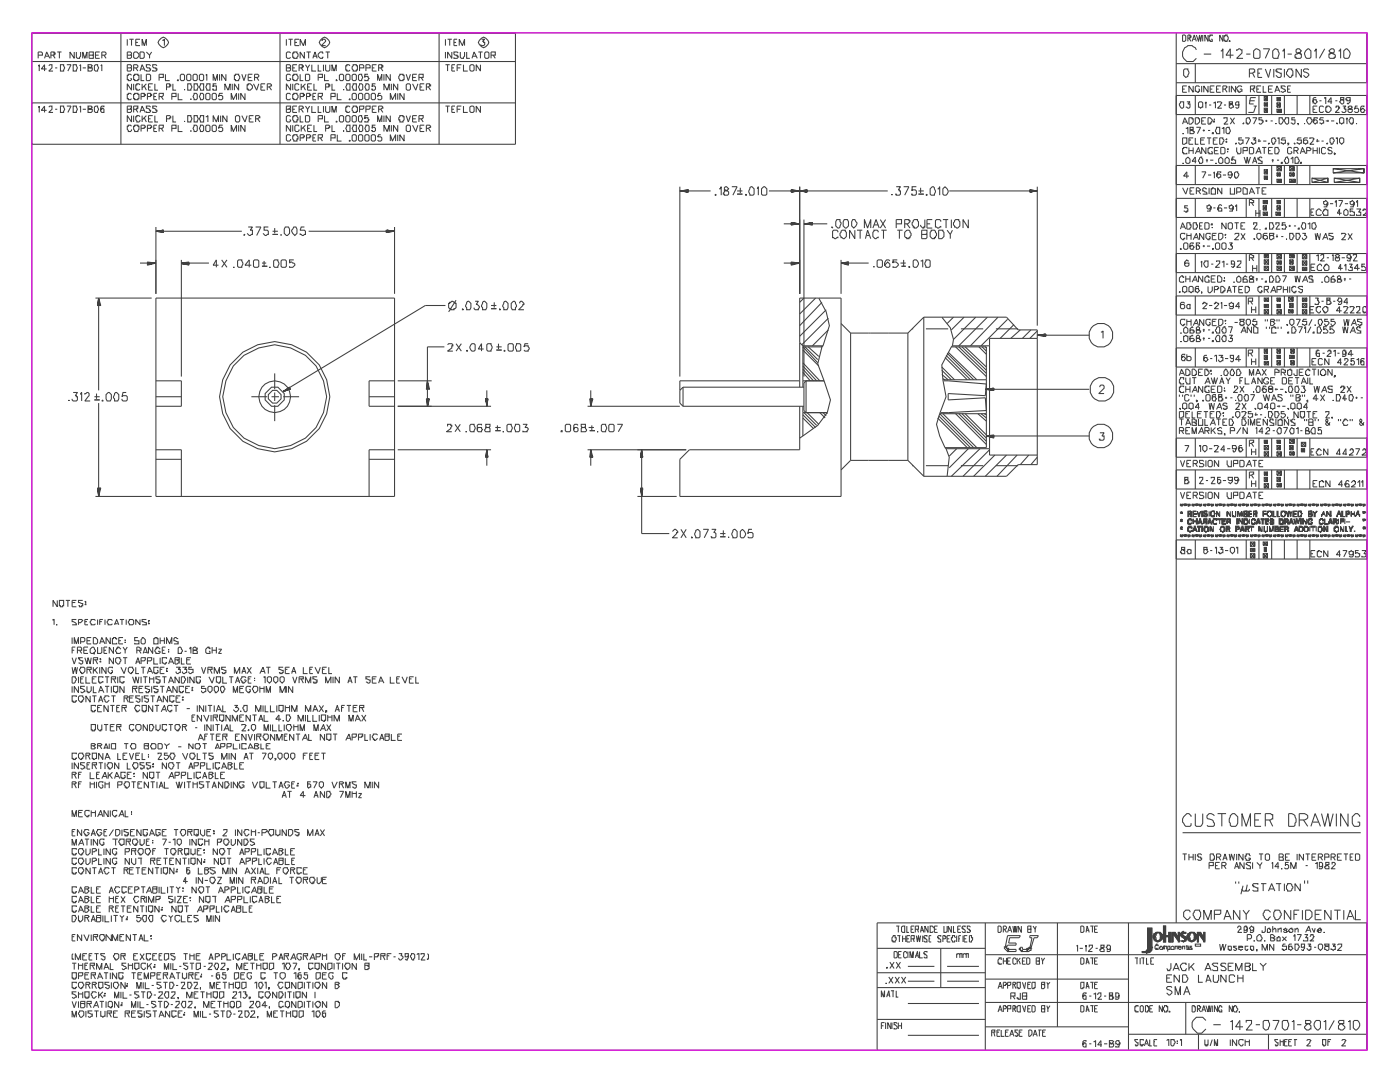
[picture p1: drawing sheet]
<svg xmlns="http://www.w3.org/2000/svg" width="279mm" height="216mm" viewBox="0 0 279 216" stroke-linecap="round" stroke-linejoin="round" font-family="sans-serif">
<g fill="none" stroke="#404040" stroke-width=".21">
<path d="M6.3 6.6h266.5v202.9h-266.5zM6.3 12.3h96.6M7.6 13.1h.2v-.2v1.3M7.6 11h.9v-.4l-.2-.2h-.7v1.2M8.9 11.6l.4-1.2 .6 1.2M9.1 11.2h.6M9.3 13.8h-1l.6-.9v1.3M9.7 13.1l.2-.2h.5v.6l-.7 .7h.9M10.2 11h.6l.2-.4h-.2v-.2h-.6v1.2M10.6 11l.4 .6M11 13.5h.4M11.4 10.4h.9"/>
<path d="M11.9 10.4v1.2M12.1 12.9h.6l.2 .6-.2 .7h-.6zM13.3 12.9h.9l-.7 1.3M14.6 12.9h.6l.3 .6-.3 .7h-.6zM14.8 10.4v1.2l-.8-1.2v1.2M15.2 10.4v1l.3 .2h.4l.2-.4v-.8M15.9 13.1l.2-.2v1.3M16.5 11.6v-1.2l.4 1.2 .5-1.2v1.2M16.5 13.5h.6M17.6 12.9v.4l.4 .2h.4v.5l-.2 .2h-.6v-.7h.4l.4-.4-.2-.2zM17.8 11h.8v.6h-.8v-1.2h.8v.6h-.2M19 12.9h.5l.2 .6-.2 .7h-.5l-.2-.2v-.9z"/>
<path d="M19 11h.7M19.9 10.4h-.9v1.2h.9M20.1 13.1l.2-.2v1.3M20.3 11h.7l.2-.4-.2-.2h-.7v1.2M20.7 11l.5 .6M24.1 6.6v22.2M25.4 11h.8v.4l-.2 .2h-.6v-1.2h.6l.2 .2-.2 .4M25.4 13.5h.8v.5l-.2 .2h-.6v-1.3h.6l.2 .2-.2 .4M25.4 7.8v1.3M25.8 7.8h.9M26.2 18.8l-.2-.2h-.4v.2h-.2v.9h.2v.2h.4l.2-.2M26.2 16.7v1.3l-.8-1.3v1.3"/>
<path d="M26.2 15l-.2-.2h-.4v.2h-.2v.9h.2v.2h.4l.2-.2v-.2h-.2M26.2 7.8v1.3M26.7 10.6l.2-.2h.4l.4 .4v.4l-.4 .4h-.4l-.2-.2zM26.7 13.5h.6l.2-.4-.2-.2h-.6v1.3M26.7 15h.2v-.2h.6v.2h.2v.9h-.2v.2h-.6v-.2h-.2zM26.7 16.7v1.3M26.9 18.6h.6v.2h.2v.9h-.2v.2h-.6v-.2h-.2v-.9h.2zM27.1 13.5l.4 .7M27.1 8.5h.4M27.9 16.9l-.2-.2h-.4v.2h-.2v.9h.2v.2h.4l.2-.2M27.9 10.4h.7l.2 .2v.8l-.2 .2h-.7zM27.9 14.2l.5-1.3 .6 1.3"/>
<path d="M27.9 7.8h-.8v1.3h.8M28.2 19.3h.6l.2-.5h-.2v-.2h-.6v1.3M28.2 14.8v1.3h.6M28.2 13.8h.6M28.4 9.1v-1.3l.4 1.3 .4-1.3v1.3M28.4 16.7v1.3M28.8 17.1l.4 .9M29.2 10.4l.6 .6v.6M29.2 14.8h.6l.3 .2v.9l-.3 .2h-.6zM29.2 16.7l-.8 .9M29.4 19.3h.7l.2-.5h-.2v-.2h-.7v1.3M29.6 17.4h.5"/>
<path d="M30.1 13.1l-.3-.2h-.6v.4l.2 .2h.4v.3h.3l-.3 .4h-.6v-.2M30.3 10.4l-.5 .6M30.5 16.7h-.9v1.3h.9M30.7 19.3h.4M30.9 16.7v1.3h.6M31.3 13.1l-.2-.2h-.6v.4l.2 .2h.4v.3h.2l-.2 .4h-.6v-.2M31.3 18.6h-.6v1.3h.6M31.7 19.3h.7l.2-.3v-.4h-.9v1.3M31.7 15.5h.9v-.7h-.9v1.3M32.2 7.6l.4-.2 .4 .2 .7 .9-.7 .8-.4 .2-.4-.2-.7-.8zM32.2 19.3l.4 .6M32.4 8l.4-.2v1.3"/>
<path d="M33 14.8v1.3h.9M33.2 17.4h.7l.2-.5h-.2v-.2h-.7v1.3M34.3 19.3h.8v-.7h-.8v1.3M34.5 16.7v1.3h.6M35.3 16.1l.3-.2v.2zM35.6 18.6v1.3h.8M36 15a.53 .53 0 0 1 .8 0v.9l-.2 .2h-.4l-.2-.2zM36.8 17.8v.2v-.2M37.3 15a.53 .53 0 0 1 .8 0v.9l-.2 .2h-.4l-.2-.2zM37.5 16.7h.6l.2 .7-.2 .6h-.6zM38.1 19.7v.2v-.2M38.5 15a.53 .53 0 0 1 .9 0v.9l-.2 .2h-.5l-.2-.2z"/>
<path d="M38.7 18.6h.5l.2 .2v.9l-.2 .2h-.5l-.2-.6zM38.7 16.7h.7l.2 .7-.2 .6h-.7zM39.8 15a.53 .53 0 0 1 .8 0v.9l-.2 .2h-.4l-.2-.2zM40 18.6h.4l.2 .2v.9l-.2 .2h-.4l-.2-.6zM40 16.7h.6v1.3h-.6l-.2-.6zM41.1 15l.2-.2v1.3M41.3 18.6h.4l.2 .2v.9l-.2 .2h-.4l-.2-.2v-.9zM41.3 16.7h.6v1.3h-.6l-.2-.6zM42.5 18.6h.5l.2 .2v.9l-.2 .2h-.5l-.2-.2v-.9zM42.5 16.1v-1.3l.5 1.3 .4-1.3v1.3M43.2 16.7h-.7v.7v-.3h.7v.9h-.7v-.2h-.2M43.8 14.8v1.3"/>
<path d="M44.4 18.6h-.6l-.2 .7 .2-.3h.4l.2 .3v.4l-.2 .2h-.4l-.2-.2M44.9 18v-1.3l.6 1.3 .4-1.3v1.3M45.1 14.8v1.3l-.9-1.3v1.3M46.1 19.9v-1.3l.5 1.3 .6-1.3v1.3M46.4 16.7v1.3M46.8 15h.2v-.2h.6l.2 .4v.5l-.2 .4h-.6v-.2h-.2zM47.6 16.7v1.3l-.8-1.3v1.3M47.6 18.6v1.3M48.3 14.8l.4 1.3 .4-1.3M48.9 18.6v1.3l-.9-1.3v1.3M49.3 16.9h.2v-.2h.5l.4 .4v.5l-.4 .4h-.5v-.2h-.2zM49.5 15.5h.7"/>
<path d="M50.4 14.8h-.9v1.3h.9M50.6 16.7l.6 1.3 .4-1.3M50.8 15.5h.6l.2-.5-.2-.2h-.6v1.3M51.2 15.5l.4 .6M52.1 17.4h.4M52.9 16.7h-.8v1.3h.8M53.3 17.4h.5l.4-.3v-.2l-.2-.2h-.7v1.3M53.8 17.4l.4 .6M55.9 6.6v22.2M57.1 13.5h.9v.5l-.2 .2h-.7v-1.3h.7l.2 .4-.4 .2M57.1 7.8v1.3M57.6 7.8h.8"/>
<path d="M58 18.8l-.2-.2h-.4l-.3 .2v.9l.3 .2h.4l.2-.2M58 16.7v1.3l-.9-1.3v1.3M58 15l-.2-.2h-.4l-.3 .2v.9l.3 .2h.4l.2-.2v-.2h-.2M58 10.6l-.2-.2h-.4l-.3 .2v.8l.3 .2h.4l.2-.2M58 7.8v1.3M58.4 15h.2v-.2h.7l.2 .4v.5l-.2 .4h-.7v-.2h-.2zM58.4 10.6h.2v-.2h.7l.2 .4v.4l-.2 .4h-.7v-.2h-.2zM58.4 16.7v1.3M58.4 13.5h.4M58.6 18.6h.7l.2 .4v.5l-.2 .4h-.7v-.2h-.2v-.9h.2zM58.8 8.5h.5M59.3 12.9h-.9v1.3h.9"/>
<path d="M59.7 16.9l-.2-.2h-.4l-.3 .2v.9l.3 .2h.4l.2-.2M59.7 13.5h.6l.2-.4h-.2v-.2h-.6v1.3M59.7 7.8h-.9v1.3h.9M59.9 19.3h.6l.2-.5h-.2v-.2h-.6v1.3M59.9 14.8v1.3h.6M59.9 9.1v-1.3l.6 1.3 .5-1.3v1.3M60.1 13.5l.4 .7M60.1 16.7v1.3M60.5 17.1l.5 .9M60.7 10.4v1.2l-.8-1.2v1.2M61 14.8h.6l.2 .2v.9l-.2 .2h-.6zM61 12.9l.4 .6v.7"/>
<path d="M61 16.7l-.9 .9M61.2 19.3h.6l.2-.5h-.2v-.2h-.6v1.3M61.2 10.4h.8M61.4 17.4h.4M61.6 10.4v1.2M61.8 12.9l-.4 .6M62.2 12.9v1.3h.9M62.2 16.7h-.8v1.3h.8M62.4 11.6l.5-1.2 .4 1.2M62.4 19.3h.5M62.4 11.2h.9M62.7 16.7v1.3h.6"/>
<path d="M63.1 18.6h-.7v1.3h.7M63.5 19.3h.6l.2-.3v-.4h-.8v1.3M63.5 15.5h.8v-.7h-.8v1.3M63.5 12.9v1.3h.6M63.9 19.3l.4 .6M64.1 8h.2v-.2h.5l.2 .2v.3l-.9 .8h.9M64.3 7.6l.5-.2 .4 .2 .6 .9-.6 .8-.4 .2-.5-.2-.6-.8zM64.6 10.6h-.3v-.2h-.4l-.4 .4v.4l.4 .4h.4v-.2h.3M64.6 12.9v1.3M64.8 14.8v1.3h.8M65 17.4h.6l.2-.5h-.2v-.2h-.6v1.3M65 12.9v1.1l.2 .2h.4l.2-.2v-1.1"/>
<path d="M65 10.4h.8M65.4 10.4v1.2M66 19.3h.9v-.7h-.9v1.3M66.3 16.7v1.3h.6M66.3 14.2v-1.3l.4 1.3 .4-1.3v1.3M67.1 15.9l.2 .2h-.2zM67.3 18.6v1.3h.9M67.7 15a.53 .53 0 0 1 .9 0v.9l-.2 .2h-.5l-.2-.2zM68.6 17.8v.2v-.2M69 15a.53 .53 0 0 1 .8 0v.9l-.2 .2h-.4l-.2-.2zM69.2 16.7h.6v1.3h-.6l-.2-.6zM69.8 19.7v.2h-.2z"/>
<path d="M69.8 13.1l-.2-.2h-.4v.2h-.2v.9h.2v.2h.4l.2-.2M70.3 15l.2-.2h.4l.2 .2v.9l-.2 .2h-.4l-.2-.2zM70.5 18.6h.4l.2 .2v.9l-.2 .2h-.4l-.2-.2v-.9zM70.5 16.7h.6v1.3h-.6l-.2-.6zM70.5 12.9h.6v.2h.2v.9h-.2v.2h-.6l-.2-.4v-.5zM71.5 15l.3-.2h.4l.2 .7-.2 .6h-.4l-.3-.2zM71.8 18.6h.4l.2 .2v.9l-.2 .2h-.4l-.3-.2v-.9zM71.8 16.7h.4l.2 .2v.9l-.2 .2h-.4l-.3-.6zM71.8 13.5h.8v-.4l-.2-.2h-.6v1.3M73 18.6h.4l.3 .2v.9l-.3 .2h-.4l-.2-.2v-.9zM73 16.7h.4l.3 .2v.9l-.3 .2h-.4l-.2-.6zM73 13.5h.9v-.4l-.2-.2h-.7v1.3"/>
<path d="M73.4 14.8h-.6v.7v-.3h.6l.3 .5-.3 .4h-.6v-.2M74.3 18.6h.4l.2 .2v.9l-.2 .2h-.4l-.2-.2v-.9zM74.3 13.5h.4M74.9 16.7h-.6v.7v-.3h.4l.2 .3v.4l-.2 .2h-.4v-.2h-.2M75.1 12.9h-.8v1.3h.8M75.4 16.1v-1.3l.4 1.3 .4-1.3v1.3M75.6 13.5h.6l.2-.4h-.2v-.2h-.6v1.3M76 18.6h-.4l-.2 .7 .2-.3h.4l.2 .3v.4l-.2 .2h-.4l-.2-.2M76 13.5l.4 .7M76.6 18v-1.3l.7 1.3 .4-1.3v1.3M76.6 14.8v1.3M77.9 19.9v-1.3l.4 1.3 .7-1.3v1.3"/>
<path d="M77.9 14.8v1.3l-.9-1.3v1.3M78.1 16.7v1.3M79.4 16.7v1.3l-.9-1.3v1.3M79.4 18.6v1.3M79.8 14.8h.6v.2h.2v.9h-.2v.2h-.6l-.2-.4v-.5zM80.6 18.6v1.3l-.8-1.3v1.3M81.1 16.9a.53 .53 0 0 1 .8 0v.9l-.2 .2h-.4l-.2-.2zM81.1 14.8l.4 1.3 .4-1.3M82.3 15.5h.7M82.3 16.7l.7 1.3 .4-1.3M83.2 14.8h-.9v1.3h.9M83.6 15.5h.9v-.7h-.9v1.3"/>
<path d="M83.8 17.4h.4M84 15.5l.5 .6M84.7 16.7h-.9v1.3h.9M85.1 17.4h.4l.4-.3v-.2h-.2v-.2h-.6v1.3M85.5 17.4l.4 .6M87.6 6.6v22.2M88.9 12.9h.8M88.9 7.8v1.3M88.9 10.4v1.2M89.3 7.8h.9M89.3 12.9v1.3M89.7 7.8v1.3"/>
<path d="M90.2 10.4v1.2l-.9-1.2v1.2M90.2 13.5h.4M90.6 8.5h.4M90.8 12.9h-.6v1.3h.6M91.2 7.8h-.6v1.3h.6M91.2 13.5h.7M91.4 10.6l-.2-.2h-.6v.4l.2 .2h.4v.2h.2l-.2 .4h-.6v-.2M91.7 9.1v-1.3l.6 1.3 .4-1.3v1.3M91.9 10.4v1l.2 .2h.4l.2-.4v-.8M92.1 12.9h-.9v1.3M92.5 12.9v1.3h.8M93.1 10.4v1.2h.7"/>
<path d="M94 12.9h.4l.2 .2v.9l-.2 .2h-.4l-.2-.2v-.9zM94.2 11.6l.4-1.2 .6 1.2M94.4 11.2h.6M95.5 10.4h.8M95.9 12.9v1.3l-.9-1.3v1.3M95.9 10.4v1.2M96.1 7.6l.4-.2 .4 .2 .7 .9-.7 .8-.4 .2-.4-.2-.6-.8zM96.1 7.8h.6l-.4 .5 .4 .2v.4l-.2 .2h-.4l-.2-.2M96.9 10.4h.5l.2 .2v.8l-.2 .2h-.5l-.2-.2v-.8zM98 11h.8v-.6h-.8v1.2M98.4 11l.4 .6M102.9 6.6v22.2h-96.6"/>
<path d="M234.7 6.6v177.5M234.7 19h38.1M234.7 16.5h38.1M234.7 12.7h38.1M236 7h.4l.2 .2v.8l-.2 .3h-.4zM236 17.8h.4M236.2 14l.2-.2h.7l.2 .6-.2 .8-.5 .3-.4-.5zM236.9 17.1h-.9v1.3h.9M237.1 7.6h.4v-.2h.2l-.2-.4h-.4v1.3M237.3 7.6l.4 .7M237.9 8.3l.4-1.3 .5 1.3M238.1 17.1v1.3l-.8-1.3v1.3"/>
<path d="M238.1 7.8h.4M238.5 12.7v3.8M238.5 19v3.9M238.8 9.9l-.3-.4-.6-.4h-.8a1.77 1.77 0 0 0-1.1 1.5 1.77 1.77 0 0 0 .9 1.7h1.2l.7-.7M238.8 7l.4 1.3 .2-1.3 .2 1.3 .2-1.3M239.4 17.4l-.2-.3h-.4l-.3 .3v.8l.7 .2v-.2h.2v-.4h-.2M239.8 17.1v1.3M240 7v1.3M240.2 10.8h1.5M241.1 17.1v1.3l-.9-1.3v1.3M241.1 7v1.3l-.6-1.3v1.3M241.5 17.8h.4"/>
<path d="M241.9 7.2v-.2h-.4v.2h-.2v.8h.2v.3h.4v-.5h-.2M242.4 17.1h-.9v1.3h.9M242.8 17.8h.4M243.6 10.2h.2l.3-.5v1.9M243.6 17.1h-.8v1.3h.8M244.1 17.8h.4l.4-.4-.2-.3h-.6v1.3M244.1 7v1.3l-.7-1.3v1.3M244.5 7h.4l.2 .4v.4l-.2 .5h-.4v-.3h-.2v-.8h.2zM244.5 17.8l.4 .6M245.3 8l.2 .3h-.2zM245.3 17.1v1.3M246.2 11h-1.5l.8-1.3v1.9"/>
<path d="M246.6 17.1v1.3l-.9-1.3v1.3M246.8 10.2v-.3l.4-.2 .7 .2v.7l-1.1 1h1.3M247.9 17.4l-.3-.3h-.4l-.4 .5 .4 .8 .7-.2v-.4h-.5M248.7 19v3.9M248.7 10.8h.9M249.3 14.6h.7l.4-.2v-.4l-.2-.2h-.9v1.7M249.6 17.8h.6v-.2h.2v-.5h-.8v1.3M250 17.8l.4 .6M250 14.6l.4 .9M250.2 10.2l.4-.5 .9 .5v1.2l-.3 .2h-.8l-.2-.2zM250.6 19.5h-1l-.3 1.2h.9M250.8 17.8h.4"/>
<path d="M251 14.6h.5M251.2 19v3.9M251.7 17.1h-.9v1.3h.9M251.9 13.8h-.9v1.7h.9M252.1 17.1v1.3h.6M252.1 9.7h1.3l-.9 1.9M252.3 19.3l.6 .8v-.8l-.6 .8v-.8h.6v.8h-.6M252.5 13.8l.7 1.7 .4-1.7M253.2 17.8h.6M253.8 19v3.9M254 10.2l.4-.5 .7 .2 .2 .7-.2 1h-.9l-.2-.2zM254 17.1h-.8v1.3h.8"/>
<path d="M254.2 13.8v1.7M254.4 18.4l.4-1.3 .7 1.3M254.6 18h.7M254.8 19.5l.7 .6v-.6l-.7 .6v-.6h.7v.6h-.7M255.7 14v-.2h-.9l-.2 .2 .2 .4 .9 .2v.6l-.2 .3h-.4l-.5-.5M255.9 10.2h.2l.2-.5v1.9M256.3 13.8v1.7M256.3 19v3.9M256.5 17.4l-.2-.3h-.6v.5l.8 .4v.2l-.4 .2-.4-.2M257 14l.2-.2h.6l.2 .4v.8h-.2l-.2 .5h-.2l-.6-.7v-.4zM257 17.8h.4M257 10.8h.8"/>
<path d="M257.6 17.1h-.6v1.3h.6M258.9 9.7l-.2 .2v.5l.2 .2h.4l.4 .2v.6l-.2 .2h-.8v-.2h-.3v-.4l.7-.4h.4l.2-.4-.4-.5zM258.9 19v3.9M259.7 13.8v1.7l-1-1.7v1.7M260.6 10.2l.4-.5h.2l.4 .5v1.2l-.2 .2h-.6l-.2-.2-.3-.6zM261.2 14l-.2-.2h-.7l-.2 .4 .9 .4 .2 .4-.4 .5h-.2l-.5-.5M261.4 19v3.9M262.3 10.2h.2l.2-.5v1.9M262.7 19.5h-.4l-.3 .2v.8l.5 .2 .4-.4-.2-.4h-.4l-.3 .4M264.4 19.7v-.2h.2v1.2M264.4 9.7l-1.1 1.9M265.6 9.7l-.4 .5 .2 .4h.5l.6 .4v.4h-.2v.2h-.9l-.2-.2v-.6l.4-.2h.5l.2-.2v-.5l-.2-.2z"/>
<path d="M267.1 10.2h.2l.2-.5v1.9M267.5 19.5v.4h.5l.2 .2v.4l-.2 .2h-.2l-.5-.4 .2-.4h.7v-.4zM268.2 10.2l.4-.5a1.1 1.1 0 0 1 .9 1.1l-.5 .8h-.6l-.2-.2zM269.5 19.9l-.3 .2h-.4l-.2-.4 .2-.2h.7v.8l-.5 .4-.2-.2M6.3 20.5h96.6M7.6 21.4h.2v-.2v1.2M9.3 22h-1l.6-.8v1.2M9.7 21.4l.2-.2h.5v.6l-.7 .6h.9M11 21.8h.4M12.1 21.2h.6l.2 .6-.2 .6h-.6zM13.3 21.2h.9l-.7 1.2M14.6 21.2h.6l.3 .6-.3 .6h-.6z"/>
<path d="M15.9 21.4l.2-.2v1.2M16.5 21.8h.6M17.6 21.2v.4l.4 .2h.4v.4l-.2 .2h-.6v-.6h.4l.4-.4-.2-.2zM18.8 21.4l.2-.2h.5l.2 .6-.2 .6h-.5l-.2-.2zM20.7 21.4v-.2h-.4l-.2 .2v.8l.2 .2h.4v-.6l-.2-.2-.4 .2v.2M25.4 21.8h.8v.4l-.2 .2h-.6v-1.2h.8v.4h-.2v.2M26.2 25.2l-.2-.2h-.4v.2h-.2v.6l.2 .4h.4l.2-.4M26.2 23.1v1.2l-.8-1.2v1.2M26.7 21.8h.6v-.2h.2v-.4h-.8v1.2M26.7 23.1v1.2M26.9 25h.6v.2h.2v.6l-.2 .4h-.6l-.2-.4v-.6h.2zM27.1 21.8l.4 .6"/>
<path d="M27.9 22.4l.5-1.2 .6 1.2M27.9 23.3l-.2-.2h-.4v.2h-.2v.6l.2 .4h.4l.2-.4M28.2 25.6h.6l.2-.4-.2-.2h-.6v1.2M28.2 22h.6M28.4 23.1v1.2M28.8 23.5l.4 .8M29.2 23.1l-.8 .8M29.4 25.6h.7l.2-.4-.2-.2h-.7v1.2M29.6 23.7h.5M30.1 21.4l-.3-.2h-.6v.4l.9 .4-.3 .4h-.6v-.2M30.5 23.1h-.9v1.2h.9M30.7 25.6h.4"/>
<path d="M30.9 23.1v1.2h.6M31.3 21.4l-.2-.2h-.6v.4l.8 .4-.2 .4h-.6v-.2M31.3 25h-.6v1.2h.6M31.7 25.6h.7l.2-.2v-.4h-.9v1.2M32.2 25.6l.4 .6M33.2 23.7h.7l.2-.4-.2-.2h-.7v1.2M34.3 25.6h.8v-.6h-.8v1.2M34.5 23.1v1.2h.6M35.6 25v1.2h.8M36.8 24.1v.2v-.2M37.5 23.1h.6l.2 .6-.2 .6h-.6zM38.1 26v.2v-.2"/>
<path d="M38.7 25h.5l.2 .2v.8l-.2 .2h-.5l-.2-.6zM38.7 23.1h.7l.2 .6-.2 .6h-.7zM40 25h.4l.2 .2v.8l-.2 .2h-.4l-.2-.6zM40 23.1h.6v1.2h-.6l-.2-.6zM41.1 23.3l.4-.2v1.2M41.3 25h.4l.2 .2v.8l-.2 .2h-.4l-.2-.2v-.8zM42.5 25h.5l.2 .2v.8l-.2 .2h-.5l-.2-.2v-.8zM42.5 24.3v-1.2l.7 1.2 .4-1.2v1.2M44 23.1v1.2M44.4 25h-.6l-.2 .6 .2-.2h.4l.2 .2v.4l-.2 .2h-.4l-.2-.2M45.3 23.1v1.2l-.9-1.2v1.2M46.1 26.2v-1.2l.5 1.2 .6-1.2v1.2"/>
<path d="M47 23.3a.53 .53 0 0 1 .8 0v.8l-.2 .2h-.4l-.2-.2zM47.6 25v1.2M48.3 23.1l.6 1.2 .4-1.2M48.9 25v1.2l-.9-1.2v1.2M49.7 23.7h.5M50.6 23.1h-.9v1.2h.9M51 23.7h.4l.5-.2v-.2l-.3-.2h-.6v1.2M51.4 23.7l.5 .6M57.1 21.8h.9v.4l-.2 .2h-.7v-1.2h.9v.4l-.4 .2M58 27.1l-.2-.2h-.4l-.3 .2v.8l.3 .3h.4l.2-.5M58 25v1.2l-.9-1.2v1.2M58 23.3l-.2-.2h-.4l-.3 .2v.8l.3 .2h.4l.2-.2v-.2h-.2"/>
<path d="M58.4 27.1h.2v-.2h.7l.2 .4v.4h-.2v.5h-.7l-.2-.5zM58.4 23.3h.2v-.2h.7l.2 .4v.4h-.2v.4h-.7l-.2-.4zM58.4 21.8h.4M58.4 25v1.2M59.3 21.2h-.9v1.2h.9M59.7 25.2l-.2-.2h-.4l-.3 .2v.8l.3 .2h.4l.2-.4M59.7 21.8h.4l.4-.2v-.2l-.2-.2h-.6v1.2M59.9 27.5h.6l.2-.4-.2-.2h-.6v1.3M59.9 23.1v1.2h.6M60.1 25v1.2M60.1 21.8l.4 .6M60.5 25.4l.5 .8"/>
<path d="M61 23.1h.6l.2 .2v.8l-.2 .2h-.6zM61 21.2l.4 .6v.6M61 25l-.9 .8M61.2 27.5h.6l.2-.4-.2-.2h-.6v1.3M61.4 25.6h.4M61.8 21.2l-.4 .6M62.2 21.2v1.2h.9M62.2 25h-.8v1.2h.8M62.4 27.5h.5M62.7 25v1.2h.6M63.1 26.9h-.7v1.3h.7M63.5 27.5h.6l.2-.2v-.4h-.8v1.3"/>
<path d="M63.5 23.7h.8v-.6h-.8v1.2M63.5 21.2v1.2h.6M63.9 27.5l.4 .7M64.6 21.2v1.2M64.8 23.1v1.2h.8M65 25.6h.6l.2-.4-.2-.2h-.6v1.2M65 21.2v1l.2 .2h.4l.2-.2v-1M66 27.5h.9v-.6h-.9v1.3M66.3 25v1.2h.6M66.3 22.4v-1.2l.4 1.2 .4-1.2v1.2M67.1 24.1l.2 .2h-.2zM67.3 26.9v1.3h.9"/>
<path d="M67.7 23.3a.53 .53 0 0 1 .9 0v.8l-.2 .2h-.5l-.2-.2zM68.6 26v.2v-.2M69 23.3a.53 .53 0 0 1 .8 0v.8l-.2 .2h-.4l-.2-.2zM69.2 25h.6v1.2h-.6l-.2-.6zM69.6 28.2l.2-.3v.3zM69.8 21.4l-.2-.2h-.4v.2h-.2v.8h.2v.2h.4l.2-.2M70.3 27.1a.53 .53 0 0 1 .8 0v.8l-.2 .3h-.4l-.2-.3zM70.3 23.3l.2-.2h.4l.2 .2v.8l-.2 .2h-.4l-.2-.2zM70.5 25h.6v1.2h-.6l-.2-.6zM70.5 21.2h.6v.2h.2v.8h-.2v.2h-.6l-.2-.4v-.4zM71.5 27.1a.53 .53 0 0 1 .9 0v.8l-.2 .3h-.4l-.3-.3zM71.5 23.3l.3-.2h.4l.2 .6-.2 .6h-.4l-.3-.2z"/>
<path d="M71.8 25h.4l.2 .2v.8l-.2 .2h-.4l-.3-.6zM71.8 21.8h.6l.2-.2v-.4h-.8v1.2M72.8 27.1a.53 .53 0 0 1 .9 0v.8l-.3 .3h-.4l-.2-.3zM73 25h.4l.3 .2v.8l-.3 .2h-.4l-.2-.6zM73 21.8h.7l.2-.2v-.4h-.9v1.2M73.4 23.1h-.6v.6v-.2h.6l.3 .4-.3 .4h-.6v-.2M74.1 27.1a.53 .53 0 0 1 .8 0v.8l-.2 .3h-.4l-.2-.3zM74.3 21.8h.4M74.9 25h-.6v.6v-.2h.4l.2 .2v.4l-.2 .2h-.4v-.2h-.2M75.1 21.2h-.8v1.2h.8M75.4 24.3v-1.2l.4 1.2 .4-1.2v1.2M75.6 21.8h.4l.4-.2v-.2l-.2-.2h-.6v1.2"/>
<path d="M76 26.9h-.4l-.2 .4h.6l.2 .2v.4l-.2 .3h-.4l-.2-.3M76 21.8l.4 .6M76.6 26.2v-1.2l.7 1.2 .4-1.2v1.2M76.6 23.1v1.2M77.9 28.2v-1.3l.4 1.3 .7-1.3v1.3M77.9 23.1v1.2l-.9-1.2v1.2M78.1 25v1.2M79.4 25v1.2l-.9-1.2v1.2M79.4 26.9v1.3M79.8 23.1h.6v.2h.2v.6l-.2 .4h-.6v-.4h-.2v-.4zM80.6 26.9v1.3l-.8-1.3v1.3M81.1 23.1l.4 1.2 .4-1.2"/>
<path d="M81.3 25h.4l.2 .2v.8l-.2 .2h-.4l-.2-.2v-.8zM82.3 25l.7 1.2 .4-1.2M82.3 23.7h.7M83.2 23.1h-.9v1.2h.9M83.6 23.7h.6l.3-.2v-.4h-.9v1.2M83.8 25.6h.4M84 23.7l.5 .6M84.7 25h-.9v1.2h.9M85.1 25.6h.4l.4-.2v-.2l-.2-.2h-.6v1.2M85.5 25.6l.4 .6M88.9 21.2h.8M89.3 21.2v1.2"/>
<path d="M90.2 21.8h.4M90.8 21.2h-.6v1.2h.6M91.2 21.8h.7M92.1 21.2h-.9v1.2M92.5 21.2v1.2h.8M93.8 21.4l.2-.2h.4l.2 .2v.8l-.2 .2h-.4l-.2-.2zM95.9 21.2v1.2l-.9-1.2v1.2M135.7 37.3v37.8M136.5 38.1h.7h-.9h.9v.2l-1.3-.2 1.5-.2v.4l-1.7-.2 1.7-.2v.4l-1.7-.2h6.1M142.7 38.9l.2-.2v.2zM143.5 37.7h.2l.2-.4v1.6M144.6 37.5v.4l.8 .4v.4l-.2 .2h-.6l-.2-.4 .2-.4 .8-.4-.4-.4z"/>
<path d="M146 37.3h1.1l-.8 1.6M147.1 38.1h1.1M147.1 38.7h1.1M147.7 37.5v1M148.8 38.7l.2 .2h-.2zM149.9 37.3h.2l.4 .4v1l-.2 .2h-.7l-.2-.6 .2-.8zM151.1 37.7l.2-.4v1.6M152 37.7l.4-.4h.2l.4 .4v1l-.2 .2h-.6l-.2-.2zM153.5 38.1h23.7M158.7 38.1h-.6h.9l-.9 .2v-.2h1.3l-1.5 .2v-.4l1.7 .2-1.7 .2v-.4l3.2 .4v-.4l-1.5 .2 1.5 .2v-.4l-1.3 .2 1.1 .2v-.2h-.9h.9h-.7M159.6 37.3v21.3M178 38.7v.2v-.2"/>
<path d="M178.9 37.3h.8l-.4 .6 .4 .2v.6l-.2 .2h-.6v-.2h-.3M180.3 37.3h1.1l-.8 1.6M182.9 37.3h-.9v.8v-.2h.7l.2 .2v.6l-.2 .2h-.7v-.2h-.2M183.3 38.1h1.1M183.3 38.7h1.1M183.7 37.5v1M184.8 38.9l.2-.2v.2zM185.6 37.7l.5-.4 .4 .2 .2 .6-.2 .8h-.7l-.2-.2zM187.1 37.7h.2l.2-.4v1.6M188.6 37.3l.4 .4a.82 .82 0 0 1-.2 1.2h-.4l-.2-.2v-1zM189.4 38.1h17.6l-1.5-.2v.4l1.5-.2-1.5-.2v.4l1.3-.2h-1.1v.2l.9-.2h-.9h.7M207 37.3v27.7"/>
<path d="M234.7 39.6h38.1M234.7 36.8h38.1M234.7 33h38.1M234.7 22.9h38.1M235.6 20.3h.6v1.1l-.2 .2h-.2l-.4-.6zM236 27.5h.9v1.1l-.5 .2h-.4zM236 24.8l.4-1.3 .7 1.3M236 37.5l.6 1.2 .5-1.2M236.2 26.7h-.2h.2M236.2 32.6h-.2h.2M236.2 24.3h.7M236.6 25.6l.5-.2v1.3"/>
<path d="M236.9 20.3h.6l-.4 .4h.4v.7l-.2 .2-.7-.2M236.9 29.6v-.2h-.7v.2h-.2v.9h.2v.2h.7v-.2M237.1 31.3l.4 .5v.6l-.2 .2h-.4l-.3-.2v-.6zM237.3 35.1h-1.1l.7-.8v1.3M237.3 23.5h.6v.2h.2v.6l-.4 .5h-.4zM237.3 29.4v1.3M237.3 27.9h.4M237.3 30.1h.8M237.5 25.4v.4l.8 .4-.2 .5h-.6v-.7l.6-.2v-.4zM237.5 38.1h.4M238.1 29.4v1.3M238.1 27.5h-.8v1.3h.8"/>
<path d="M238.3 37.5h-.8v1.2h.8M238.5 27.5v1.3h.7M238.5 30.7l.7-1.3 .4 1.3M238.5 23.5h.7v.2h.2v.6l-.4 .5h-.5zM238.5 33v3.8M238.5 39.6v3.8M238.8 38.1h.6l.2-.2-.4-.4h-.4v1.2M238.8 32.2h-.9l.6-.9v1.3M238.8 25.4h.8l-.6 1.3M238.8 30.3h.6M239.2 38.1l.4 .6M239.4 20.3h.4l.2 .2v.9l-.4 .2-.4-.2v-.9z"/>
<path d="M239.4 31.5l.4-.2 .2 .5v.6l-.2 .2h-.4l-.2-.4zM239.6 27.9h.6M239.8 34.3h.9l-.7 1.3M239.8 24.1h.4M240 26h.5M240.2 25.8v.4M240.5 20.5h.2v-.2v1.3M240.5 27.5h-.9v1.3h.9M240.7 29.4v1.3l-.9-1.3v1.3M240.7 23.5h-.9v1.3h.9M240.7 32h.4M240.9 37.7l-.4-.2-.5 .2v.4l.9 .4v.2h-.9"/>
<path d="M240.9 27.5h.8M240.9 31.8v.6M241.1 23.5h.4l.4 .4-.4 .9h-.4zM241.1 26h.4M241.1 34.9h.6M241.3 27.5v1.3M241.3 37.5v1.2M241.3 21h.4M241.5 32h.6M241.7 37.7h.2v-.2l.7 .2v1h-.9zM241.9 29.6v-.2h-.6v.2h-.2v.9h.2v.2h.6v-.4h-.2M242.1 20.5l.5-.2v1.3"/>
<path d="M242.1 34.5h.3v-.2v1.3M242.1 27.9h.5M242.4 23.7v.2v-.2M242.4 30.1h.6M242.8 25.4h.6v1.3h-.6l-.2-.5zM242.8 32.6h-.2h.2M243 20.5v-.2h.6l.2 .2-.8 1.1h.8M243 27.5h-.9v1.3h.9M243.2 29.4h-.8v1.3h.8M243.4 27.5h.7l.2 .4-.5 .9h-.4zM243.6 29.4h.7l.2 .2v.9l-.2 .2h-.7zM243.6 34.5v-.2h-.6l-.2 .4v.4l.4 .5 .4-.3v-.4l-.2-.2h-.4l-.2 .4"/>
<path d="M243.6 31.3l.5 .5v.6l-.3 .2h-.4l-.2-.2v-.6zM243.8 37.5v1.2l-.8-1.2v1.2M243.8 25.6l.5-.2v1.3M244.1 34.9h.6M244.3 23.7v-.2h.6v.6l-.6 .7h.8M244.3 21h.4M244.5 31.8l.4-.5 .4 .5v.6l-.2 .2h-.4l-.2-.2zM244.7 25.6l.2-.2h.4l.2 .6-.2 .7h-.4l-.2-.2zM244.7 27.7h.2l-.2 .2zM244.7 28.2l.2 .2h-.2zM244.9 29.8l.2-.2v.2zM245.1 30.3h-.2h.2"/>
<path d="M245.3 20.3v.4h.4l.5 .5v.2l-.5 .2-.4-.2v-.4h.2v-.3h.5v-.4zM245.5 37.5v1.2h.9v-1.2M245.5 23.5l.9 1.3M246 34.7l-.3 .2h-.6v-.4l.2-.2h.4l.3 .6-.5 .7-.4-.3M246.4 34.5l.2-.2h.4l.2 .4-.4 .9-.4-.3zM246.4 31.3h-.4l-.3 .7h.3v-.2l.6 .2v.6h-.9v-.2M246.4 23.5l-.9 1.3M246.6 28.6h.2l-.2 .2zM246.8 38.3h.6l.2-.2v-.4l-.2-.2h-.6v1.2M246.8 29.4v.9l.2 .4h.4l.2-.2v-1.1M247.2 20.7v.3h-.6v-.5l.2-.2h.4v1.1l-.2 .2-.4-.2M247.9 27.5h-.7v.4h.9v.7l-.7 .2-.2-.4"/>
<path d="M248.1 37.5h.4l.4 .2v1h-.8zM248.1 30.1h.8v-.7h-.8v1.3M248.1 24.6h.2l-.2 .2zM248.3 31.3l.4 1.3 .2-1.3 .2 1.3 .5-1.3M248.5 27.5h.8l-.6 1.3M248.7 39.6v3.8M248.9 23.5h.4l.3 .4-.5 .9-.4-.2v-.9zM249.3 38.7l.5-1.2 .6 1.2M249.3 29.4h.7l.2 .2v.9l-.2 .2h-.7zM249.3 20.1h1.1M249.6 38.3h.6M250 27.5h.6l-.4 .4h.4v.7l-.6 .2-.2-.4"/>
<path d="M250 32.6l.4-1.3 .4 1.3M250 23.5h.8l-.6 1.3M250.2 21.2h.6M250.2 32.2h.6M250.6 30.7l.6-1.3 .5 1.3M250.6 37.5h.9M250.6 21.2l-.4 1.2h-1.1M250.8 30.3h.7M251 37.5v1.2M251 28.2h.7M251.2 27.7v.7M251.2 33v3.8"/>
<path d="M251.2 39.6v3.8M251.9 23.5h-.7v.4h.7l.2 .4-.4 .5-.5-.2M251.9 31.5l-.2-.2-.7 .2 .2 .5 .7 .2v.4h-.9M251.9 38.1h.4M251.9 29.4h.8M252.1 28.2h.6M252.3 20.5l.6 .7v-.7l-.6 .7v-.7h.6v.7h-.6M252.3 21.6l.6 .8v-.8l-.6 .8v-.8h.6v.8h-.6M252.3 33.9l.6 .8v-.8l-.6 .8v-.8h.6v.8h-.6M252.3 35.1l.6 .7v-.7l-.6 .7v-.7h.6v.7h-.6M252.3 29.4v1.3M252.5 24.1h.4"/>
<path d="M252.7 37.5h-.8v1.2h.8M252.7 23.9v.4M253.2 28.6h.2l-.2 .2zM253.2 30.1h.4M253.6 24.1h.4M253.8 27.7l.2-.2h.4l.2 .4-.4 .9h-.2l-.2-.4zM253.8 33v3.8M253.8 39.6v3.8M253.8 32h.4M254 29.4h-.8v1.3h.8M254 31.8v.6M254.4 29.4h.7l.2 .4v.5l-.2 .4h-.7z"/>
<path d="M254.6 24.6v.2v-.2M254.8 33.2l.9 .9v-.9l-.9 .9v-.9h.9v.9h-.9M254.8 34.5l.7 .6v-.6l-.7 .6v-.6h.7v.6h-.7M254.8 35.8l.9 .6v-.6l-.9 .6v-.6h.9v.6h-.9M254.8 20.5l.7 .9v-.9l-.7 .9v-.9h.7v.9h-.7M254.8 21.8l.9 .6v-.6l-.9 .6v-.6h.9v.6h-.9M254.8 32h.5M255.1 27.7v-.2h.2v1.3M255.3 23.5h.6l.2 .4-.4 .9-.4-.2zM256.3 33v3.8M256.3 39.6v3.8M256.5 27.5h-.6l-.2 .4h.8v.7l-.4 .2-.4-.2v-.2"/>
<path d="M256.5 23.5h.7v1.1l-.2 .2h-.2l-.5-.7zM256.8 31.3h.2l.2 .5v.6l-.2 .2h-.5l-.2-.4zM257.2 28.6v.2l-.2-.2h.2l-.2 .4M257.4 33.2l.8 .9v-.9l-.8 .9v-.9h.8v.9h-.8M257.4 34.5l.8 .6v-.6l-.8 .6v-.6h.8v.6h-.8M257.4 35.8l1 .6v-.6l-1 .6v-.6h1v.6h-1M257.6 31.8l.4-.5v1.3M257.8 29.6l-.2-.2h-.4l-.2 .2v.9l.2 .2h.4l.2-.2v-.2h-.2M258.2 28.6h.2v.2zM258.2 30.1h.7l.2-.5-.2-.2h-.7v1.3M258.4 23.5h-.6v.4h.6v.7l-.2 .2-.6-.2M258.7 31.3h.2l.4 .7-.2 .6h-.7v-1.1z"/>
<path d="M258.7 30.1l.4 .6M258.9 33v3.8M258.9 39.6v3.8M259.1 24.6v.4M259.5 30.7l.4-1.3 .7 1.3M259.7 27.5h-.6l-.2 .4h.8v.7l-.4 .2-.4-.2v-.2M259.7 30.3h.6M260.3 24.6v.2v-.2M260.8 30.1h.6l.2-.5h-.2v-.2h-.6v1.3M261 27.5h-.7l-.2 .2v.9l.5 .2 .4-.2v-.4l-.2-.3h-.5l-.2 .5M261 23.5h.6l.2 .4-.4 .9-.4-.2-.2-.5zM261.4 27.7v-.2h.6l.3 .2-.9 1.1h.9"/>
<path d="M261.4 33v3.8M261.4 39.6v3.8M261.8 35.6l3.2 .8v-.8l-3.2 .8v-.8h3.2v.8h-3.2M262 29.4v1.3M262 21.8h.5M262 30.1h.9M262.7 28.2h.6M262.9 23.7v-.2h-.6l-.3 .4v.4l.5 .5 .4-.2v-.5l-.2-.2h-.4l-.3 .4M262.9 21.2h-.9v1.2h.9M262.9 27.7v.7M262.9 29.4v1.3M263.3 20.1h.4"/>
<path d="M263.3 29.4v1.3M263.7 28.2h.5M264.2 21.4l-.3-.2h-.4l-.2 .2v.8l.2 .2h.4l.3-.2M264.2 23.5h-.7l-.2 .4h.6l.3 .2v.5l-.5 .2-.4-.2M264.6 29.6l-.2-.2h-.5l-.2 .2v.9l.2 .2h.5l.2-.2M264.6 24.1h.6M264.8 21.2h.4l.4 .4v.4l-.4 .4h-.4v-.2h-.2v-.8h.2zM264.8 28.6h.2l-.2 .2zM265 23.9v.4M265.4 27.7l.2-.2h.5l.2 .4-.4 .9h-.3l-.2-.4zM265.6 24.1h.7M265.9 20.3h-.9l.6-.8v1.2"/>
<path d="M265.9 29.6l-.3-.2h-.4l-.2 .2 .2 .5h.4l.3 .2v.2l-.3 .2h-.4l-.2-.2M266.1 33.7l6.1 .8v-.8l-6.1 .8v-.8h6.1v.8h-6.1M266.3 35.6l5.1 .8v-.8l-5.1 .8v-.8h5.1v.8h-5.1M266.5 21.4h.2v-.2h.4v.2h.2v.2h-.2v.2l-.6 .6h.8M266.5 30.7h-.2v-.2l.2 .2-.2 .2M266.5 20.1h.4M266.7 27.7v-.2h.2v1.3M266.7 24.6h.2v.2zM267.3 27.7a.53 .53 0 0 1 .9 0v.7l-.4 .4-.5-.4zM267.3 23.7a.53 .53 0 0 1 .9 0v.9l-.4 .2-.5-.2zM268 21.2h.6l-.4 .4 .4 .2v.4l-.2 .2h-.4l-.2-.2M268.6 23.7h.2v-.2v1.3"/>
<path d="M269 21.4l.5 .4h.4v.4l-.2 .2h-.5l-.2-.2v-.4h.5l.4-.4-.2-.2h-.5zM269.5 23.5h.4l.2 .2v.9h-.2v.2h-.2l-.5-.7zM270.7 24.6v.2v-.2M270.9 21.2h-.4l-.2 .6 .2-.2h.4l.2 .2v.4l-.2 .2h-.4l-.2-.2M272.2 21.4v-.2h-.4l-.2 .2v.8l.2 .2h.4l.2-.4-.4-.4-.4 .2v.2M19 59.5h11.3M27.9 52.5h3.2l-1.7-.2v.6l1.7-.4h-1.5v.2l1.3-.2h-1.3v.2l1.1-.2h-1.1v.2h.7M31.1 45.3v13.3M31.1 59.5h47.6v39.6h-47.6zM31.7 46.1h.7h-.9l1.1-.2v.2h-1.3l1.3-.2v.5l-1.5-.3 1.5-.2v.5l-1.5-.3h17.2M36.2 51.9v23.2M36.8 52.5h.7v.2l-.9-.2h1.1v.2h-1.3l1.3-.2v.2l-1.5-.2 1.5-.2v.6l-1.5-.4h5.5"/>
<path d="M43.6 52.9h-1.1l.7-1v1.4M44.2 51.9l1.1 1.4M45.3 51.9l-1.1 1.4M46.8 53.3h-.2h.2M47.4 52.1l.2-.2h.7l.2 .6-.2 .8h-.7l-.2-.2zM48.7 46.8h.2l-.2 .2zM49.5 45.3h.9l-.4 .6h.4v.9l-.7 .2-.4-.4M50.2 52.9h-1.3l.8-1v1.4M50.8 51.9h.6l.2 .2v1l-.2 .2h-.6l-.2-.2v-1zM51 45.3h1.1l-.9 1.7M52.3 52.5h.8M52.3 53.1h1"/>
<path d="M52.7 52.1v1M53.6 45.3h-.9v.6h.6l.3 .2v.7l-.7 .2-.4-.4M54 53.3h-.2h.2M54.4 46.1h1.1M54.4 46.8h1.1M54.8 51.9h.7l.2 .6-.2 .8h-.7l-.2-.2v-1zM54.8 45.5v1.1M56.1 46.8v.2v-.2M56.3 51.9h.6l.2 .2v1l-.2 .2h-.6l-.2-.2v-1zM56.9 45.3h.7l.2 .4v.9l-.4 .4h-.3l-.4-.4v-.9zM58.6 51.9h-.8v.6l.4-.2 .4 .2 .2 .4-.4 .4h-.6v-.2M58.6 45.3h.5l.2 .4v.9l-.5 .4-.6-.9z"/>
<path d="M60.7 45.3h-.6l-.2 .6h.8l.3 .2v.7l-.7 .2-.4-.2v-.2M61.6 46.1h17.1l-1.7-.2v.5l1.7-.3-1.4-.2v.5l1.2-.3-1.2-.2v.2h.8h-.8h.6M78.7 45.3v13.3M91 59.9l-1.5 2.3M156.4 44.7h3.2l-1.7-.3v.5l1.7-.2-1.7-.3v.5l1.5-.2-1.3-.3v.3h.9h-.9h.6M156.4 52.5h3.2l-1.7-.2v.6l1.7-.4h-1.7v.2l1.5-.2h-1.3v.2l.9-.2h-.9v.2l.6-.2M160.4 59.5l-.8 .8M160.4 43.8v31.3M161.3 44.7h.6h-.8l.8-.3v.3h-1.2l1.4-.3v.5l-1.7-.2 1.7-.3v.5l-1.7-.2h4.7M162.8 59.5l-3.2 3.2M163.4 59.5l1.5 2.7 .6 2.8-1.2 4M165.9 45.3h.3v.2z"/>
<path d="M167 43.8h.6v.4l.3 .2-.3 .9-.2 .2h-.2l-.4-.4v-.9zM167.2 46.4l-.2-.5h-.6l-.2 .2v1.3l.6 .2 .4-.2v-.2M167.9 46.1l.2-.2h.6l.2 .5v.8l-.4 .4-.6-.2-.3-.4v-.4zM167.9 51.9v6.7M168.5 43.8h.6l.2 .4v.9l-.4 .4h-.2l-.4-.4v-.9zM168.5 52.5h.6h-.8h.8v.2l-1-.2 1.2-.2v.4l-1.4-.2 1.4-.2v.6l-1.4-.4h5.5M170.2 43.8h.4l.4 .6-.2 .7-.4 .4-.4-.4v-.9zM170.6 45.9v1.7l-1.1-1.7v1.7M171 45.9h1.1M171.7 45.9v1.7M172.5 45.5v-1.7l.6 1.7 .7-1.7v1.7M172.7 47.6l.4-1.7 .7 1.7"/>
<path d="M172.9 47h.7M174.2 45.5l.6-1.7 .7 1.7M174.4 53.1v.2v-.2M174.4 44.9h.9M175.3 46.4l-.3-.5h-.6l-.2 .5v.8l.4 .4 .7-.2v-.2M175.3 51.9h.6l.2 .2v1l-.2 .2h-.6l-.3-.2v-1zM175.7 43.8l1 1.7M175.9 45.9h1.1M176.3 45.9v1.7M176.7 43.8l-1 1.7M177.6 52.1l-.2-.2h-.4l-.5 .6v.4l.5 .4h.4l.2-.2v-.4l-.4-.4-.7 .6M178.9 44.7h1v-.9h-1v1.7"/>
<path d="M179.1 51.9h-.9v.6v-.2h.7l.4 .4v.2l-.4 .4h-.7v-.2M179.1 45.9h1M179.5 45.9v1.7M179.7 52.5h1.1M179.9 53.1h.9M180.3 51.9v1.2M180.6 46.4l.4-.5h.4l.2 .2 .2 .5v.4l-.2 .4h-.2v.2h-.4v-.2l-.4-.2zM180.6 44.7h.6l.4-.5v-.2h-.2v-.2h-.8v1.7M181 44.7l.6 .8M181.4 53.1l.2 .2h-.2zM182.2 44l.3-.2h.6l.2 .4v.9l-.4 .4h-.4v-.2h-.3l-.2-.4v-.5zM182.2 52.1a.53 .53 0 0 1 .9 0 .82 .82 0 0 1-.2 1.2h-.4l-.3-.2z"/>
<path d="M183.7 52.1l.4-.2v1.4M183.9 46.8h1.1v.6l-.2 .2h-.9v-1.7h1.1v.7l-.2 .2M184.6 43.8v1.5l-.5 .2-.4-.4v-.2M184.8 51.9h.6l.2 .2v1l-.2 .2h-.6l-.2-.6zM185 44.7h.6M185.8 45.9h.7l.4 .7v.4l-.2 .4h-.2v.2h-.4l-.5-.4v-.8zM186.1 43.8h-1.1v1.7h1.1M187.3 45.9h.9l.2 .5v.8l-.4 .4h-.7zM187.7 44.2l-.2-.4h-.6l-.2 .2v1.3l.6 .2 .4-.2v-.2M188.2 43.8h1M188.8 43.8v1.7M189 45.9l.7 .9v.8"/>
<path d="M189.9 43.8v1.7M190.1 45.9l-.4 .9M190.5 44l.2-.2h.6l.3 .4v.9l-.5 .4-.6-.2-.2-.4v-.5zM193.3 43.8v1.7l-1.1-1.7v1.7M234.7 43.4h38.1M234.7 59.1h38.1M234.7 50.6h38.1M234.7 54.4h38.1M235.4 58.2h.2l-.2 .2zM235.6 45.7l.4-1.3 .6 1.3M235.6 49.5l.2 .2h-.2zM235.8 45.3h.6"/>
<path d="M236.2 48.7a.53 .53 0 0 1 .9 0v.8l-.2 .2h-.5l-.2-.2zM236.2 57.2h.4l.3 .2v.8l-.5 .2-.4-.2v-.8zM236.2 55.5l-.2-.5h-.2l-.4 .5v.6l.2 .2h.6v-.2M236.4 46.8v-.2h-.6l-.2 .2v.6l.4 .4 .4-.2v-.2M236.6 55v1.3M236.6 55.7h.9M236.9 44.4h.6v.5h.2v.4l-.2 .4h-.6zM236.9 47h.8M236.9 46.6v1.2M237.1 41.1h-.7v.4h.5l.2 .2v.4h-.2v.2l-.7-.2M237.3 52.1l-.4-.2-.5 .4v.6l.2 .2h.5l.2-.2v-.4h-.9v.2M237.3 57.4a.53 .53 0 0 1 .8 0v.8l-.4 .2-.4-.2z"/>
<path d="M237.5 55v1.3M237.7 46.6v1.2M237.9 56.3l.6-1.3 .5 1.3M238.1 44.4h.7v.5h.2v.4l-.2 .4h-.7zM238.1 48.7v-.2h-.4l-.2 .2v.8l.2 .2h.4l.2-.4-.4-.4-.4 .2v.2M238.1 47.8l.7-1.2 .4 1.2M238.1 55.9h.7M238.3 47.4h.7M238.5 50.6v3.8M238.5 59.1v3.8M239.2 57.4v-.2h-.4l-.3 .2v.8l.5 .2 .4-.4-.2-.4h-.4l-.3 .4M239.4 48.7v-.2h-.6v1.2h.4l.2-.2v-.4h-.2v-.2l-.4 .2v.2"/>
<path d="M239.4 45.1h.4M239.6 52.3h.2v-.2v1.2M239.8 58.2v.4M240 55v1.3l-.8-1.3v1.3M240 44.4h-.6v1.3h.6M240 49.1h.5M240.2 46.6v1.2l-.8-1.2v1.2M240.2 48.9v.4M240.5 52.1h.6v1l-.2 .2-.4-.2-.3-.4zM240.5 44.4h.6l.2 .3v.8l-.2 .2h-.6zM240.9 49.1h.6M241.1 57.2v1l.2 .2h.2l.4-.4v-.8"/>
<path d="M241.3 55.5l-.2-.5h-.2l-.4 .5v.6l.2 .2h.6v-.4h-.2M241.5 46.8v-.2h-.6l-.2 .2v.6l.4 .4 .4-.2v-.4h-.2M241.7 41.3l-.2 .4h-.4l-.2-.2v-.4l.4-.2 .4 .4v.4l-.2 .4h-.6M241.7 52.7h.4M241.7 55.7h.7M241.9 45.3v.2v-.2M241.9 49.7l.2-.2v.2zM241.9 47h.7M242.1 41.5h.5M242.4 57.8h.6l.2-.4-.2-.2h-.6v1.2M242.6 48.7a.53 .53 0 0 1 .8 0v.8l-.2 .2h-.4l-.2-.2zM242.6 55h-.9v1.3h.9"/>
<path d="M242.8 52.3v-.2h.6v.4l-.8 .8h.8M242.8 46.6h-.9v1.2h.9M243 55h.4l.4 .5v.6l-.2 .2h-.6zM243.2 46.6h.6l.3 .2v.6l-.5 .4h-.4zM243.6 57.2h.5l.4 .4v.4l-.4 .2v.2h-.5zM243.8 41.1l-.4-.2-.4 .6 .2 .6h.6v-.4l-.2-.2h-.4v.2h-.2M243.8 52.3l.5-.2v1.2M244.1 48.5h.4l.2 .2v.8l-.2 .2h-.4l-.3-.2v-.8zM244.3 55.5h.2h-.2M244.3 55.9l.2 .2h-.2zM244.3 41.5h.6M244.5 46.8h.2l-.2 .2z"/>
<path d="M244.5 47.4h.2h-.2M244.7 44.4v1.3l-.9-1.3v1.3M244.7 52.7h.4M244.9 58.4l.4-1.2 .4 1.2M244.9 58h.6M245.1 44.7l.2-.3h.4l.3 .3v.8l-.3 .2h-.4l-.2-.2zM245.3 48.5h.7l-.5 .4 .5 .2v.4l-.3 .2h-.4l-.2-.2M246 57.2h.8M246.2 41.3l-.2 .4h-.5l-.2-.2v-.4l.4-.2 .5 .4v.4l-.2 .4h-.7M246.4 52.5v.2h-.7v-.6h.5l.2 .2v.8h-.2v.2l-.5-.2M246.4 46.8l.2-.2h.6v.4l-.8 .8h.8M246.4 56.3h-.2h.2"/>
<path d="M246.4 44.4h.8M246.4 57.2v1.2M246.6 41.3l.2-.4v1.2M246.8 55.5l.4-.5 .4 .5v.6l-.2 .2h-.4l-.2-.2zM246.8 44.4v1.3M247 52.3v-.2h.6v.4l-.8 .8h.8M247.2 57.8h.7M247.6 45.1h.5M247.6 46.6l.9 1.2M248.1 57.2h-.9v1.2h.9M248.5 57.2h.6v.2h.2v.6l-.4 .4h-.4zM248.5 44.4h-.9v1.3h.9"/>
<path d="M248.5 46.6l-.9 1.2M248.7 50.6v3.8M248.7 59.1v3.8M248.9 55.2l-.4-.2-.4 .5v.8h.8v-.4l-.2-.2h-.4l-.2 .2M249.3 40.4h.9v-.4l-.4-.2h-.5v1.3M249.3 51.4h.9v-.4l-.4-.2h-.5v1.3M249.3 55.2l.3 .5h.4l.2 .2v.4h-.9v-.4l.9-.4v-.3l-.4-.2zM249.8 40.4l.4 .7M249.8 51.4l.4 .7M250 52.9v1.3M250 53.6h.8M250.2 44.9v-.5h.6v.5l-.6 .8h.8"/>
<path d="M250.2 47.6h.2v.2zM250.6 41.9v1.3M250.6 42.5h.9M250.6 55.7h.4M250.8 52.9v1.3M250.8 55.5v.6M251 46.6h.5l.2 .2v.6l-.5 .4-.4-.4v-.6zM251.2 50.6v3.8M251.2 59.1v3.8M251.5 41.9v1.3M251.5 45.7v.2M251.7 55.7h.4"/>
<path d="M251.9 57.4l-.2-.2h-.5v.2h-.2v.6l.5 .4 .4-.2v-.2h-.2M252.1 40l.8 .6v-.6l-.8 .6v-.6h.8v.6h-.8M252.1 41.1l.6 .8v-.8l-.6 .8v-.8h.6v.8h-.6M252.1 42.3l.8 .7v-.7l-.8 .7v-.7h.8v.7h-.8M252.3 59.5l.9 .6v-.6l-.9 .6v-.6h.9v.6h-.9M252.3 50.8l.9 .6v-.6l-.9 .6v-.6h.9v.6h-.9M252.3 51.9l.9 .8v-.8l-.9 .8v-.8h.9v.8h-.9M252.3 53.1l.9 .9v-.9l-.9 .9v-.9h.9v.9h-.9M252.3 57.8h.6l.3-.2v-.4h-.9v1.2M252.7 57.8l.5 .6M252.9 46.6h-.6l-.2 .2v.8l.4 .2 .4-.2v-.4l-.2-.2h-.4l-.2 .4M253.4 44.4h.6l.2 .7-.2 .6h-.6z"/>
<path d="M253.4 46.6v.4h.6l.2 .2v.4l-.4 .2-.4-.2v-.4l.8-.4v-.2zM253.6 58.4l.6-1.2 .4 1.2M253.6 55h.2l.4 .7-.2 .6h-.6v-1.1zM253.8 50.6v3.8M253.8 59.1v3.8M253.8 58h.6M254.6 44.9v-.5h.7v.5l-.7 .8h.9M254.6 42.3l.9 .7v-.7l-.9 .7v-.7h.9v.7h-.9M254.6 55.2l.2-.2 .5 .2 .2 .5-.2 .6h-.7zM254.6 47.2h.5M254.8 40l.7 .6v-.6l-.7 .6v-.6h.7v.6h-.7M254.8 41.1l.7 .8v-.8l-.7 .8v-.8h.7v.8h-.7"/>
<path d="M254.8 50.8l.9 .8v-.8l-.9 .8v-.8h.9v.8h-.9M254.8 52.1l.9 .6v-.6l-.9 .6v-.6h.9v.6h-.9M254.8 53.1l.9 .9v-.9l-.9 .9v-.9h.9v.9h-.9M254.8 59.5l.7 .6v-.6l-.7 .6v-.6h.7v.6h-.7M254.8 57.8h.7l.2-.2v-.4h-.9v1.2M254.8 46.8v.6M255.7 47.2h.4M255.9 55h.9l-.7 1.3M256.1 57.2v1.2M256.1 57.8h.9M256.3 50.6v3.8M256.3 59.1v3.8"/>
<path d="M256.5 44.4h-.6v.7v-.2h.6l.3 .4-.3 .4h-.6v-.2M256.8 47.6v.2v-.2M257 57.2v1.2M257.2 59.3l.8 .8v-.8l-.8 .8v-.8h.8v.8h-.8M257.2 45.1h.4M257.4 50.8l.8 .6v-.6l-.8 .6v-.6h.8v.6h-.8M257.4 51.9l.6 .8v-.8l-.6 .8v-.8h.6v.8h-.6M257.4 53.1l.8 .9v-.9l-.8 .9v-.9h.8v.9h-.8M257.4 46.6h.6l.2 .4-.4 .8-.4-.2zM257.4 44.9v.4M257.4 57.2v1.2M258.2 45.1h.5"/>
<path d="M258.4 55l.3 1.3 .2-1.3 .4 1.3 .2-1.3M258.7 46.6h.6l.2 .4-.4 .8-.4-.2zM258.7 57.4l-.3-.2h-.4v.2h-.2v.6l.4 .4 .5-.2v-.2M258.9 50.6v3.8M258.9 59.1v3.8M259.9 44.4h.4l.3 .3v.8l-.3 .2h-.4l-.2-.4zM259.9 50.8l.9 .8v-.8l-.9 .8v-.8h.9v.8h-.9M259.9 52.1l.9 .8v-.8l-.9 .8v-.8h.9v.8h-.9M259.9 53.3l.9 .7v-.7l-.9 .7v-.7h.9v.7h-.9M259.9 59.5l.9 .6v-.6l-.9 .6v-.6h.9v.6h-.9M259.9 46.6h.7l-.3 .4 .5 .2v.2l-.5 .4-.4-.2v-.2M259.9 57.4v-.2h-.6l-.2 .2 .8 .4v.4l-.2 .2-.6-.2"/>
<path d="M259.9 56.3l.7-1.3 .4 1.3M260.1 55.9h.7M261 44.7l.4-.3v1.3M261.4 50.6v3.8M261.4 59.1v3.8M261.6 42.3h.4M261.6 53.3h.7M262 44.4h.5l.2 .7-.2 .6h-.5l-.2-.2v-.8zM262 55.2h-.2v-.2h-.4v.2h-.2l.2 .5h.4v.2h.2v.4h-.8M262.3 41.7h-.7v1.3h.7M262.5 59.5h.6l-.2 .4h.2l.2 .4-.2 .4h-.6v-.2M262.5 46.6l.2 1.2 .2-1.2 .4 1.2 .2-1.2"/>
<path d="M262.5 52.7h-.9v1.3h.9M262.7 51l.4-.2v1.3M263.5 51l.2-.2h.5v.6l-.7 .7h.9M263.7 42.1l-.4-.4h-.2l-.4 .4v.7l.2 .2h.6l.2-.2M263.7 53.1l-.2-.4h-.2l-.4 .4v.7l.2 .2h.6v-.2M263.9 47.8l.7-1.2 .4 1.2M263.9 56.3h-.2h.2M264.2 41.9h.2v-.2l.6 .2v1.1h-.8l-.3-.5zM264.2 47.4h.6M264.6 52.7h.2l.4 .4v.7l-.2 .2h-.6l-.2-.4zM264.8 59.5v.4h.4l.4 .4-.2 .4h-.6v-.6l.2-.2h.4v-.4zM264.8 55l.4 .5v.6l-.2 .2h-.4l-.2-.2v-.6z"/>
<path d="M264.8 51.4h.4M265 40.4l-.2 .5h-.4l-.2-.3v-.4l.4-.2 .4 .4v.5l-.2 .4h-.6M265.4 40.6h.7M265.9 51l.2-.2v1.3M266.1 46.6h-.9v.4l.9 .2v.4h-.2v.2h-.5v-.2h-.2M266.3 55.2l-.2-.2-.5 .5v.8h.7l.2-.2-.2-.4h-.4l-.3 .2M266.5 40.4l.2-.4v1.3M266.7 50.8l-.2 .2 .4 .4h.4v.5l-.2 .2h-.4l-.2-.2v-.5h.4l.4-.4-.2-.2zM266.9 55.2l.2 .5h.4v.2h.3l-.3 .4h-.6v-.4l.2-.2h.4v-.5l-.2-.2zM267.1 40h.9l-.7 1.3M267.8 42.5h-.9l.4-.8v1.3M267.8 59.9v.2l-.5 .2-.4-.4 .2-.4h.4l.3 .2v.8l-.3 .2h-.4v-.2"/>
<path d="M267.8 46.8v-.2h.6l.2 .2-.8 1h.8M267.8 51.4h.6M268 53.6h-.9l.4-.9v1.3M268.2 42.1l.4-.4 .4 .4v.7l-.2 .2h-.4l-.2-.2zM268.2 55.7h.4M268.4 53.1l.2-.4v1.3M268.4 40.6h.6M268.4 55.5v.6M269 46.6l.9 1.2M269.2 52.7h.7l-.4 .6h.4v.7h-.7l-.2-.2M269.2 55.7h.5M269.7 51.2l-.5 .4-.4-.2v-.4l.2-.2h.5l.2 .6-.2 .7h-.5l-.2-.2"/>
<path d="M269.9 46.6l-.9 1.2M270.1 41.7h-.6v.6l.2-.2 .6 .2v.7h-.8v-.2M270.1 51v-.2h.6v.4l-.6 .9h.8M270.3 40.4l-.2 .5h-.4l-.2-.3v-.4l.4-.2 .4 .4v.5l-.2 .4h-.6M270.7 40.4l.2-.4v1.3M270.7 41.7h.9l-.5 .6h.5v.7h-.9v-.2M271.4 53.6h-1.1l.6-.9v1.3M272 42.1l.2-.4h.2l.4 .4-.2 .4-.6 .5h.8M272.4 52.7h-.6v.6l.4-.2 .4 .5v.2l-.2 .2h-.6v-.2M13.8 79.8v.2v-.2M14.6 78.3h.9l-.5 .7 .5 .2v.6l-.3 .2h-.6l-.2-.4M16.1 78.7l.2-.4v1.7"/>
<path d="M16.9 78.7v-.2l.5-.2 .4 .2v.5l-.9 1h1.1M18.8 79.2h1.1M18.8 79.8h1.1M19.3 78.5v1.1M19.7 60.1v.6v-.8l.2 .8h-.2v-1l.2 1.3h-.4l.2-1.5 .4 1.5h-.6l.2-1.5v18.4M21.6 78.3h.2l.4 .4v.9l-.2 .4h-.6l-.2-.4v-.9zM23.1 78.3h.2l.4 .4v.9l-.2 .4h-.6v-.4l-.3-.2 .3-.9zM25.2 78.3h-.6l-.3 .9 .3-.2h.6l.2 .2v.6l-.2 .2h-.6l-.3-.4M31.1 76h5.1v5.1h-5.1M31.1 79.2h5.1M45.9 72.8a11 11 0 0 1 15.3-2.5 11 11 0 0 1 2.5 15.2 11 11 0 0 1-15.2 2.6 11 11 0 0 1-2.6-15.3zM46.6 73l2.1-2.1 2.9-1.5 3.2-.6a10.6 10.6 0 0 1 10.4 10.4 10.6 10.6 0 0 1-10.4 10.3 10.6 10.6 0 0 1-10.4-10.3l.7-3.2z"/>
<path d="M50.2 79.2h3.1M52.9 78.5l1.3-1.2h1.3l1.2 1.2v1.3l-1.2 1.3h-1.3l-1.3-1.3zM54.2 79.2h1.5M54.4 77.9h.8l.9 .8v.9l-.9 .8h-.8l-.8-.8v-.9zM54.8 74.5v3.2M54.8 78.3v1.7M56.5 79.2h3.2M73.7 79.2h5M78.7 76h-5v5.1h5M79.4 76h6.7M85.3 76l-.2 1.7h.6l-.4-1.7v1.5h.2l-.2-1.3v1.3h.2l-.2-1.1v1.1h.2v-.7M88.7 69.2h-3.4v11.9l.4-1.5h-.6l.2 1.5 .2-1.5h-.2l.2 1.3v-1.3h-.2v1l.2-.8h-.2v.6"/>
<path d="M88.9 61h-4l-28.4 17.1 1.5-.4-.2-.4-1.3 .8 1.3-.6v-.2l-1.1 .8 1.1-.6-.9 .4 .9-.4h-.2l-.5 .4M89.3 68.8l.2-.2h.7l.2 .2v.2h-.2v.4l-.9 .7h1.1M89.7 60.3l.7-.2 .4 .2v.2h.2v.9l-.4 .2v.2h-.6v-.2l-.5-.2v-.9h.2zM91 68.6l1.1 1.5M92.1 68.6l-1.1 1.5M92.3 61.6l.2 .2h-.2zM93.1 60.3l.5-.2 .4 .4v.9l-.2 .4h-.7v-.4l-.2-.2zM93.1 69.8l.2 .3h-.2zM94 68.8a.53 .53 0 0 1 .8 0v1l-.2 .3h-.4a.82 .82 0 0 1-.2-1.3zM94.8 60.1h.7l-.5 .6h.2l.5 .5v.2l-.2 .4h-.7l-.2-.4M96.5 60.1h.2l.5 .4v.9l-.3 .4h-.6v-.4l-.2-.2 .2-.9zM96.5 69.6h-1l.6-1v1.5"/>
<path d="M97.2 77.9v3.2l.2-1.5h-.5l.3 1.5 .2-1.5h-.5l.3 1.3v-1.3h-.3l.3 1v-.8v.6M97.2 68.8l.2-.2h.6l.2 .6-.2 .9h-.6l-.2-.3zM98 61h1.1M98 61.6h1.1M98.6 60.3v1.1M99.1 69.2h1M99.1 69.8h1M99.5 68.6v1M99.7 61.6l.2 .2h-.2zM100.5 70.1l.3-.3v.3zM100.8 60.1h.2l.4 .4v.9l-.2 .4h-.7v-.4l-.2-.2 .2-.9zM101.4 68.8a.75 .75 0 0 1 1 0v1l-.2 .3h-.6l-.2-.3z"/>
<path d="M102.4 60.1l.5 .2 .2 .7-.2 .4v.4h-.7l-.2-.4v-.9zM103.1 68.6h.6l.2 .2v1l-.2 .3h-.6l-.2-.7zM103.7 60.5v-.2l.4-.2 .5 .4v.2h-.2v.3l-.9 .8h1.1M105.4 68.6h-.6l-.2 .6 .2-.2h.6l.2 .4-.2 .7h-.6l-.2-.3M117.9 77.9v3.2l.4-1.5h-.6l.2 1.5 .2-1.5h-.2v1.3l.2-1.3h-.2v1l.2-.8h-.2v.6M136.3 77.3h24.1M136.3 77.3l-.6 .6M136.3 77.3v3.8M159.6 76h-23.9v4.4l.6 .7M159.6 77.3v-17.8h8.3v39.6h-32.2v-7.4l1.9-2h22v-8.6M159.6 68.4l.6 .6M160.2 76h4.3"/>
<path d="M160.2 72.4l3.4 3.6M160.2 69.8l3.2 3.2M160.2 74.3l1.5 1.7M160.2 73.7l2.1 2.3M160.2 73l2.8 3M160.2 69h4.1M160.2 69v8.3M160.7 69.2l2.5 2.6M160.9 76v6.3l-.5-.4v-5.5zM161.3 69.2l2.1 1.9M164 69.2l-.8 3.4 1.3 3.4M164 60.3l-4.4 4.7"/>
<path d="M164 69.2h-3.8l3 3.2M164.3 69l-.3 .2M164.5 76l1.2 3.8-.6 2.5M164.9 61.8l-5.3 5.3M165.3 63.5l-5.3 5.3M165.3 65.8l-3.2 3.2M167.9 64.6l1.9 1.9M169.8 66.5h11.4M169.8 66.5v25.4M181.2 66.5v25.4M182 65.6h.2M184.4 63.3h16.5l2.3 2.5h3.8v26.9h-3.8l-2.3 2.3h-16.5"/>
<path d="M184.4 63.3l-3.2 3.2M184.4 63.3v31.7M184.8 65.6h4.4M188 63.3l1.7 2.1 .6 2.3-.2 1.3M188 74.7l1.2 1.1M188 73.2l2.5 2.6M188 73.9l1.9 1.9M188.2 75.8l.6 3.4-1.3 3.3M188.2 75.6l.4 .2M188.2 75.8h8.6M188.4 76l8.4 .6-.2 2.4-7.4-.5v1.3l7.4-.4 .2 2.5-9.1 .4M188.6 71.3l4.4 4.5"/>
<path d="M188.8 70.9l4.9 4.9M189 70.5l5.3 5.3M189.2 70.3l5.7 5.5M189.9 69.2l-1.9 3.6 .2 3M189.9 69.2h6.9v20.1h-8.2M190.1 69h7.4M190.1 69l-.2 .2M190.3 63.3l-1.3 1.3M190.7 69.2l6.1 5.9M191.3 69.2l5.5 5.3M191.8 65.6h4.4M192 69.2l4.8 4.7"/>
<path d="M192.4 63.3l-2.5 2.5M192.6 69.2l4.2 4M194.7 63.3l-4.4 4.4M195.4 69.2l1.4 1.5M196 69.2l.8 .9M196.6 69.2l.2 .2M197.1 63.3l-5.8 5.7M197.5 77.7h.6h-.8l.8-.2v.2h-1.3l1.5-.2v.4l-1.7-.2 1.7-.2v.4l-1.7-.2h20.8M198.8 65.6h4.4M199.2 63.3l-5.5 5.7M201.1 63.7l-5.3 5.3M202.4 64.8l-2.8 2.7"/>
<path d="M203.6 65.8l-1.9 1.7M205.7 65.8l-1.7 1.7M207 67.5h-9.5v23.3h9.5M207 66l-1.5 1.5M207.9 66.9h.6h-.9l.9-.2v.2h-1.3l1.5-.2v.4l-1.7-.2 1.7-.2v.4l-1.7-.2h10.4M219.5 77.3l.2-.5h.4l.2 .2v.5l-1 1h1M219.7 66.3l.4-.3v1.5M234.7 62.9h38.1M234.7 69.4h38.1M234.7 73.2h38.1M235.4 74.9l.4-1.2 .6 1.2M235.4 78.7v.5"/>
<path d="M235.6 66.5h.2h-.2M235.6 68.2h.2h-.2M235.6 74.5h.6M236 78.7v.5M236.2 65.6l.4-.4 .5 .4v.7l-.2 .2h-.5l-.2-.2zM236.2 67.1l.4-.2 .5 .2v.8l-.2 .3h-.5l-.2-.3zM236.2 75.8v-.4h-.6l-.2 .4v.6h.2v.2h.6v-.2M236.2 77.3v-.3h-.6v.3h-.2v.8h.2v.2h.6v-.2M236.4 63.9v-.2h-.6l-.2 .2v.7l.4 .4 .4-.2v-.2M236.4 70.9v-.2h-.4l-.2 .2v.9l.2 .2h.4l.2-.5-.4-.4h-.2l-.2 .4M236.4 60.5l-.2-.2h-.4l-.2 .2v.9l.2 .2h.4l.2-.2v-.4l-.2-.3h-.4l-.2 .5M236.6 73.7h.5l.4 .4v.6h-.2v.2h-.7z"/>
<path d="M236.6 75.4v.8l.3 .4h.6v-1.2M236.6 77.7h.9M236.6 77v1.3M236.9 71.3l.2-.2h.4l.2 .2v.5l-.2 .2h-.4l-.2-.2M236.9 63.7v1.3M236.9 70.7v1.3M236.9 64.1h.8M237.3 79l-.2-.3h-.5l-.2 .3v.8l.2 .2h.5l.2-.4M237.5 61v-.3h-.4l-.2 .3v.4l.2 .2h.4v-.2M237.5 60.7v.9M237.5 77v1.3M237.7 63.7v1.3"/>
<path d="M237.7 78.7v.5M237.9 73.7h.4l.5 .4v.6h-.3v.2h-.6zM237.9 78.3l.6-1.3 .5 1.3M237.9 75.4h.9M238.1 65l.7-1.3 .4 1.3M238.1 65.4l-.2-.2-.4 .4v.9h.6l.2-.2-.2-.5h-.4l-.2 .2M238.1 67.1l-.2-.2-.4 .2v.8l.2 .3h.4v-.3h.2l-.2-.4h-.6v.2M238.1 77.9h.7M238.3 64.6h.7M238.3 75.4v1.2M238.3 78.7v.5M238.5 69.4v3.8"/>
<path d="M238.8 65.4l.2 .4h.4v.2h.2l-.2 .5h-.6v-.7h.4l.2-.2-.2-.4zM238.8 67.1l.2 .4h.4v.2h.2l-.2 .5h-.6v-.7h.4l.2-.2-.2-.4zM239.2 74.3h.4M240 60.7l.2-.4 .7 .2v.2l-.9 .9h.9M240 77v1.3l-.8-1.3v1.3M240 79.8l.2 .2h-.2zM240 65.8h.5M240 67.5h.5M240 73.7h-.8v1.2h.8M240.2 63.7v1.3l-.8-1.3v1.3M240.2 65.6v.7M240.2 67.3v.6"/>
<path d="M240.5 73.7h.4v.2h.2l.2 .4v.2l-.4 .4h-.4zM240.5 76.6l.6-1.2 .4 1.2M240.7 79a.53 .53 0 0 1 .8 0v.8l-.2 .2h-.4l-.2-.2zM240.7 76.2h.6M240.9 70.9h-.4l-.3 .2v.9l.5 .2 .4-.4-.2-.5h-.4l-.3 .5M241.1 65.8h.4M241.1 67.5h.4M241.3 77.3v-.3h-.6v.3h-.2v.8h.2v.2h.6v-.4h-.2M241.3 61h.6M241.5 63.9v-.2h-.6l-.2 .2v.7l.4 .4 .4-.2v-.5h-.2M241.5 71.5h.4M241.7 74.5v.2v-.2"/>
<path d="M241.7 75.4l.4 1.2 .3-1.2 .2 1.2 .4-1.2M241.7 77.7h.7M241.9 64.1h.7M242.4 60.7l.2-.4 .6 .2v.2l-.8 .9h.8M242.4 71.1l.4-.2v1.3M242.6 79v-.3h-.5l-.2 .3v.8l.2 .2h.5l.2-.4-.2-.4h-.5l-.2 .4M242.6 77h-.9v1.3h.9M242.8 63.7h-.9v1.3h.9M243 65.2l.4 .2v1.1h-.6l-.2-.5zM243 66.9l.4 .2v1.1h-.6l-.2-.5zM243 77h.6l.2 .3v.8l-.2 .2h-.6zM243.2 63.7h.6l.3 .2v.7l-.5 .4h-.4z"/>
<path d="M243.2 70.9h.9l-.5 .4h.5v.7l-.7 .2-.2-.4M243.2 78.7v.5h.4l.5 .4-.3 .4h-.6v-.6l.2-.2h.4v-.5zM243.4 76.6l.4-1.2 .5 1.2M243.6 60.5l.2-.2v1.3M243.6 74.9h.2h-.2M243.6 76.2h.7M244.1 65.4l.4-.2 .2 .4v.7l-.2 .2h-.4l-.3-.5zM244.1 67.1l.2-.2 .4 .2v.8l-.2 .3h-.4l-.3-.5zM244.3 77.9h.2v.2zM244.3 61h.6M244.5 63.9h.2l-.2 .2zM244.5 64.6h.2h-.2"/>
<path d="M244.5 73.7l.4 .2 .2 .4-.2 .6h-.4l-.2-.2v-.6zM244.5 77.5h-.2h.2M244.5 71.5h.6M244.5 79.4h.4M244.7 75.4l.4 .6v.6M244.7 79.2v.4M245.1 65.2h.9l-.5 1.3M245.3 66.9h.7l-.5 .6h.5v.4l-.3 .3h-.4l-.2-.3M245.5 75.4l-.4 .6M245.5 79.4h.5M245.7 73.7h.3l.4 .6-.2 .6h-.5l-.2-.2v-.6zM246.2 60.7l-.2 .5h-.5l-.2-.2v-.5l.4-.2 .5 .2v.9l-.2 .2h-.5l-.2-.2"/>
<path d="M246.2 71.3v.2h-.5l-.2-.2v-.4h.7v1.1l-.2 .2-.5-.2M246.4 77.5v-.5h.4l.2 .3v.2l-.8 .8h.8M246.4 64.3h.6M246.6 79.8v.2v-.2M246.8 73.9l.2-.2 .4 .2 .2 .4-.2 .6h-.6zM247.2 78.7h.4l.3 .3v.8l-.3 .2h-.4l-.2-.6zM247.4 63.7l.2 .4h.5l.2 .2v.5h-.2v.2h-.5v-.2h-.2v-.5l.2-.2h.5l.2-.4zM247.4 61.2h-.8l.6-.9v1.3M247.4 76h.5M247.4 77l.9 1.3M247.6 66.5l.7-1.3 .4 1.3M247.6 71.8h-1l.6-.9v1.3"/>
<path d="M247.9 66h.6M248.1 75.4h-.7v1.2M248.3 77l-.9 1.3M248.5 75.4v1.2h.8M248.5 78.7h.4l.2 .3v.8l-.2 .2h-.4l-.2-.6zM248.7 69.4v3.8M248.9 63.7h.4l.3 .2v.7l-.5 .4-.4-.4v-.7zM249.1 70.5h.7l.2-.2v-.5h-.9v1.3M249.1 60.1h.9v-.6h-.9v1.2M249.3 74.9v-1.2l.5 1.2 .4-1.2v1.2M249.6 70.5l.4 .6M249.6 60.1l.4 .6"/>
<path d="M249.6 78.7h.8l-.6 1.3M249.8 65.2v1.3l-.9-1.3v1.3M249.8 76.6l.4-1.2 .4 1.2M249.8 61.2v1.2M249.8 71.5v1.3M249.8 72.2h.8M249.8 61.8h.8M250 76.2h.6M250.2 65.2h.4l.4 .2v1.1h-.8zM250.2 78.1v.2v-.2M250.6 63.7h-.4l-.2 .4h.8v.7l-.6 .2-.2-.4M250.6 74.9l.4-1.2 .7 1.2"/>
<path d="M250.6 61.2v1.2M250.6 71.5v1.3M250.8 77h.4l.3 .3v.8l-.3 .2h-.4l-.2-.6zM250.8 74.5h.7M251.2 69.4v3.8M251.9 75.4v1.2l-.9-1.2v1.2M251.9 73.7l.8 1.2M252.1 78.7l.4 1.3 .2-1.3 .5 1.3 .2-1.3M252.3 60.7l.9 .7v-.7l-.9 .7v-.7h.9v.7h-.9M252.3 61.8l.9 .9v-.9l-.9 .9v-.9h.9v.9h-.9M252.3 69.6l.6 .9v-.9l-.6 .9v-.9h.6v.9h-.6M252.3 70.9l.6 .9v-.9l-.6 .9v-.9h.6v.9h-.6"/>
<path d="M252.3 72.2l.9 .6v-.6l-.9 .6v-.6h.9v.6h-.9M252.5 63.7v.4M252.7 77.3l-.2-.3h-.4l-.2 .7 .2 .6h.4l.2-.2v-.4l-.4-.2-.4 .4M252.7 65.2v.4M252.7 73.7l-.8 1.2M252.9 63.7v.4M253.2 75.8l-.3-.4h-.4l-.2 .4h-.2v.4l.4 .4h.4l.3-.2v-.2h-.5M253.2 77.3v.2l.4 .2h.4v.4l-.2 .2h-.4l-.2-.2v-.4h.4l.4-.2v-.2l-.2-.3h-.4zM253.4 65.2v.4M253.6 64.1h.4l.4 .5-.4 .4h-.4v-1.3h.6l.2 .2-.4 .2M253.6 76h.4M253.8 69.4v3.8"/>
<path d="M254 79.6h.6M254.4 74.3h.9v-.4l-.5-.2h-.4v1.2M254.4 75.4h-.8v1.2h.8M254.4 77.7h.7M254.6 65.6l-.2-.4-.6 .2v1.1h.8v-.2M254.6 77.5v.4M254.8 60.7l.7 .7v-.7l-.7 .7v-.7h.7v.7h-.7M254.8 61.8l.9 .9v-.9l-.9 .9v-.9h.9v.9h-.9M254.8 69.6l.7 .9v-.9l-.7 .9v-.9h.7v.9h-.7M254.8 70.9l.7 .6v-.6l-.7 .6v-.6h.7v.6h-.7M254.8 72l.7 .8v-.8l-.7 .8v-.8h.7v.8h-.7M254.8 63.7v.4"/>
<path d="M255.1 65.2v.4M255.3 63.7v.4M255.5 77.7h.6M255.7 74.3h.8v-.4l-.4-.2h-.4v1.2M255.7 65.2v.4M255.9 75.4h.6l.3 .2v.8l-.3 .2h-.6zM255.9 79l-.2-.3h-.6v.5l.8 .4-.2 .4h-.6v-.2M256.1 74.3l.4 .6M256.3 69.4v3.8M256.5 78.1l.3 .2h-.3zM256.8 64.8h.2v.2zM257 73.9l.4-.2 .4 .2v.8l-.2 .2h-.4l-.2-.2z"/>
<path d="M257.2 61.8l.8 .6v-.6l-.8 .6v-.6h.8v.6h-.8M257.2 76h.6M257.4 63.9a.53 .53 0 0 1 .8 0v.7l-.4 .4-.4-.4zM257.4 60.5l.6 .9v-.9l-.6 .9v-.9h.6v.9h-.6M257.4 70.9l.8 .6v-.6l-.8 .6v-.6h.8v.6h-.8M257.4 77h.4l.2 .7-.2 .6h-.4l-.2-.2v-.8zM257.6 69.6l.6 .9v-.9l-.6 .9v-.9h.6v.9h-.6M257.6 72l.6 .8v-.8l-.6 .8v-.8h.6v.8h-.6M257.6 78.7v.5M257.8 65.4l.2-.2 .4 .2 .3 .4-.3 .7h-.6zM258 75.4h-.8v1.2h.8M258 78.7v.5"/>
<path d="M258.4 77.3l.3-.3h.4l.2 .7-.2 .6h-.4l-.3-.2zM258.4 75.4h.9M258.7 79.4h.6l.2 .4h-.2v.2h-.6v-1.3h.6l.2 .5-.4 .2M258.7 63.7h.8l-.6 1.3M258.9 73.7v1.2h-.5l-.2-.4M258.9 69.4v3.8M258.9 75.4v1.2M259.1 65.2h.8l-.6 1.3M259.3 74.3h.6M259.7 76.6l.4-1.2 .7 1.2M259.7 77h.6l-.2 .5h.2l.3 .4-.3 .4h-.6v-.2M259.9 60.5l.9 .9v-.9l-.9 .9v-.9h.9v.9h-.9"/>
<path d="M259.9 61.8l.9 .9v-.9l-.9 .9v-.9h.9v.9h-.9M259.9 76.2h.7M259.9 78.7v.5M260.1 73.7h-.8v1.2h.8M260.3 65.6l.3-.4v1.3M260.3 78.7v.5M260.8 63.7h-.7l-.2 .4h.9v.7l-.5 .2-.4-.2v-.2M261 75.4v1.2M261.4 74.1l-.2-.4h-.2l-.4 .4v.6h.2v.2h.4l.2-.2M261.4 75.4v1.2h.6M261.4 69.4v3.8M261.4 61.8h.6"/>
<path d="M261.4 61.2h.9M261.4 62.4h.9M261.6 65.2l-.6 1.3M261.8 72.2h.5M261.8 63.7l-.6 1.3M261.8 73.7h.9M262.3 77l.2 1.3 .4-1.3 .2 1.3 .2-1.3M262.3 73.7v1.2M262.5 64.8v.2v-.2M262.7 71.5h-.9v1.3h.9M263.1 63.9l.2-.2h.4l.2 .4-.4 .9h-.2l-.2-.4zM263.1 65.2h.2l.4 .6-.2 .7h-.6v-1.1z"/>
<path d="M263.1 79.6h-1.1l.7-.9v1.3M263.1 73.7v1.2M263.3 70.1l-.2-.3-.4 .3v.8l.2 .2h.4v-.6h-.6v.2M263.5 61.4v-.2h-.6v.2h-.2v.6l.4 .4h.2l.2-.4M263.5 74.1l.4-.4h.3l.4 .4v.6h-.2v.2h-.7v-.2h-.2zM263.5 78.7l.9 1.3M263.7 78.3l.7-1.3 .4 1.3M263.7 60.1h.5M263.9 71.8l-.2-.3h-.4l-.2 .3v.8l.2 .2h.4l.2-.2M263.9 70.5h.5M263.9 77.9h.7M264.4 61.2h.4v.2h.2v.6l-.4 .4-.4-.2-.3-.4v-.2z"/>
<path d="M264.4 78.7l-.9 1.3M264.8 65.2h-.6v.6l.4-.2 .4 .4v.3l-.2 .2h-.6v-.2M265 63.7h-.6v.4h.6l.2 .5-.4 .4-.4-.2v-.2M265 70.3l.2-.5 .4 .3v.4h-.2l-.6 .6h.8M265.2 71.5v1.3l-.8-1.3v1.3M265.9 73.7v1.2l-.9-1.2v1.2M265.9 77.3v-.3h-.7l-.2 .3 .2 .4h.7v.6h-.7l-.2-.2M266.1 65.2h-.7v.6l.5-.2 .4 .4v.3l-.2 .2h-.7v-.2M266.1 70.1l.4-.3v1.3M266.1 79.8v.2v-.2M266.1 60.1h.4M266.3 63.7h-.7v.4h.7l.2 .5-.4 .4h-.2l-.3-.4"/>
<path d="M266.5 74.9h-.2h.2l-.2 .5M266.7 78.7h.6l.2 .5-.2 .8h-.6zM266.9 70.5h.4M267.5 77.5l.3-.5h.4l.2 .5h-.2v.2l-.7 .6h.9M267.8 62h-1.1l.6-.8v1.2M267.8 72.4h-.9l.6-.9v1.3M268 65.2l.2 1.3 .2-1.3 .4 1.3 .2-1.3M268.2 63.7l.2 1.3 .4-1.3 .2 1.3 .2-1.3M268.2 61.4v-.2h.6l.2 .2-.8 1h.8M268.4 72v-.5h.4l.2 .3v.2l-.8 .8h.8M268.6 70.3l-.2 .4h-.4v-.6l.2-.3 .4 .3v.8l-.2 .2h-.4v-.2M268.8 79.6h-.8l.4-.9v1.3"/>
<path d="M268.8 77l.9 1.3M269 60.3h-.8l.6-.8v1.2M269.2 79l.3-.3h.4l.2 .5-.2 .8h-.4l-.3-.2zM269.5 66.5l.6-1.3 .4 1.3M269.5 61.4v-.2h.6l.2 .2-.8 1h.8M269.7 65l.6-1.3 .4 1.3M269.7 66h.6M269.7 77l-.9 1.3M269.9 64.6h.6M270.1 70.7h-1.1l.7-.9v1.3M270.3 71.5h-.6v.7v-.2h.4l.2 .2v.4l-.2 .2h-.4v-.2h-.2M270.5 79.4h.4"/>
<path d="M270.7 61.4v-.2h.7v.6l-.7 .6h.9M270.7 71.8l.4-.3v1.3M270.7 79.2v.4M271.6 65.4h-.2v-.2h-.5v.2h-.2l.2 .4 .7 .2v.5h-.9M271.6 79.4h.4M271.8 63.7h-.9v.4l.9 .2v.5h-.2v.2l-.7-.2M272.2 61.2h.4l.2 .4-.4 .8-.4-.2v-.8zM272.2 71.8v-.3h-.4l-.2 .3v.8l.2 .2h.4v-.6l-.2-.2-.4 .2v.2M19 99.1h11.3M19.7 80.4v18.7l.4-1.7h-.6l.2 1.7 .2-1.5h-.4l.2 1.2 .2-1.2h-.2v.8v-.8v.6M20.3 80l.2-.2v.2zM31.1 89.7h5.1v9.4"/>
<path d="M31.1 91.7h5.1M54.8 80.9v3.1M73.7 91.7h5M78.7 89.7h-5v9.4M79.4 89.7h18.6M79.4 81.1h18.6M89.3 85.1v-.4h.7v.2h.2l-.2 .6-.9 .6h1.1M90.8 84.7l1.1 1.4M91.9 84.7l-1.1 1.4M93.1 86.1h-.2h.2M94 84.7h.6l.2 .6-.2 .8h-.6l-.2-.2v-1zM96.1 84.9v-.2h-.6l-.3 .2v1l.3 .2h.6l.2-.4-.2-.4h-.6l-.3 .4"/>
<path d="M96.9 84.7v.4l.9 .4v.6h-.9l-.2-.2 .2-.6h.7l.2-.2v-.4zM97.2 90.4v.6v-.8v1v-1.2l.2 1.2h-.5l.3-1.5 .2 1.5h-.5l.3-1.5v3.2M98.8 85.3h1.1M98.8 85.9h1.1M99.3 84.9v1M100.5 86.1h-.2h.2M101.2 84.9l.2-.2h.6l.2 .6-.2 .8h-.6l-.2-.2zM102.9 84.7h.6l.2 .2v1l-.2 .2h-.6l-.2-.6zM104.4 84.7h.8l-.4 .6h.4l.2 .2-.2 .6h-.8v-.2M113 84.7h.7l.2 .2v1l-.2 .2h-.7l-.2-.2v-1zM115.4 84.9l-.3-.2h-.4l-.2 .2v1l.2 .2h.4l.3-.2v-.4l-.3-.2h-.4l-.2 .4M116 84.7v.4l.2 .2h.6l.3 .4-.3 .4h-.8v-.6l.8-.4v-.4z"/>
<path d="M117.3 89.7h19.6M117.3 81.1h18.4M117.5 85.3h1M117.7 85.9h1M117.9 90.4l.2 .6h-.2v-.8l.2 1h-.2v-1.2l.2 1.2h-.2v-1.5l.4 1.5h-.6l.2-1.5v3.2M118.1 84.9v1M119.4 86.1h-.2h.2M120.2 84.7h.7l.2 .6-.2 .8h-.7l-.2-.2v-1zM121.5 84.9a.75 .75 0 0 1 1.1 0v1l-.3 .2h-.6l-.2-.2zM123.2 84.7h1l-.8 1.4M127.2 99.1h7.8M128.1 98.2v-.6v.8l-.3-.8h.3v1.2l-.3-1.2h.5l-.2 1.5-.3-1.7h.5l-.2 1.7"/>
<path d="M128.1 90.4v.6v-.8v1h-.3l.3-1.2 .2 1.2h-.5l.3-1.5 .2 1.5h-.5l.3-1.5v16.8h5.5M136.3 81.1h24.1M160.2 82.8l2.6 2.5M160.2 83.4l2.1 2.1M160.2 87l-.6 .4M160.2 81.1v5.9M160.2 82.3h4.9M160.4 82.3l2.6 2.6M161.1 82.3l2.3 2.4M163.6 82.3l1.1 1.1M164.3 82.3l.6 .7M164.9 82.3l.2 .2"/>
<path d="M165.1 82.3l-1.9 2.6-3 2.1M169.8 91.9l-1.9 1.9M169.8 91.9h11.4M181.2 91.9l3.2 3.1M182 92.9h.2M184.8 92.9h4.4M187.1 83.4l5.9 5.9M187.3 83l6.4 6.3M187.5 82.5l-.6 2.2 .6 2.3 1.1 2.3M187.5 82.5l6.8 6.8M187.5 82.5h9.3M188.2 82.5l6.7 6.8"/>
<path d="M188.6 89.3l.2 .2M188.8 89.5l.6 1.7-.4 3.8M188.8 89.5h8.7M190.7 82.5l6.1 6.2M190.9 89.5l-1.5 1.5M191.3 82.5l5.5 5.6M191.8 92.9h4.4M192 82.5l4.8 4.9M192.6 82.5l4.2 4.3M193.3 89.5l-3.9 3.8M195.2 82.5l1.6 1.5M195.6 89.5l-5.7 5.5"/>
<path d="M195.8 82.5l1 .9M196.4 82.5l.4 .3M197.5 87h.6v.2l-.8-.2h.8v.2l-1-.2h1.2v.2l-1.5-.2 1.5-.2v.6l-1.5-.4h20.6M197.5 89.7l-5.3 5.3M198.5 90.8l-4.2 4.2M198.8 92.9h4.4M200.9 90.8l-4.3 4.2M203 90.8l-4 4.2M205.3 90.8l-1.7 1.9M207 91.2l-1.3 1.5M219.5 86.4h.8l-.4 .6h.4v.6l-.2 .2h-.6v-.2h-.2M234.7 87.4h38.1"/>
<path d="M234.7 91.2h38.1M234.7 93.8h38.1M234.7 97.6h38.1M235.4 82.1h.8v1.1l-.4 .2h-.4zM235.4 85.9h.8v-.4l-.2-.2h-.6v1.3M235.4 81.5h.2v.2zM235.4 83.6h.8M235.6 91.9l.4 1.2 .4-1.2M235.6 98.2l.4 1.3 .4-1.3M235.8 83.6v1.3M235.8 85.9l.4 .7M236.2 80.4h.4l.3 .2v.9l-.5 .2-.4-.2v-.9z"/>
<path d="M236.4 95.2v.5h.5l.4 .4-.2 .4h-.7v-.6h.2v-.2h.5v-.5zM236.4 88.9h.9l-.7 1.3M236.6 84.9l.5-1.3 .6 1.3M236.6 85.9h.5M236.6 82.5h.5M236.9 84.5h.6M236.9 92.5h.4M236.9 98.8h.4M237.3 80.6a.53 .53 0 0 1 .8 0v.9l-.4 .2-.4-.2zM237.5 85.3h-.9v1.3h.9M237.5 82.1h-.9v1.3h.9M237.7 91.9h-.8v1.2h.8"/>
<path d="M237.7 98.2h-.8v1.3h.8M237.9 82.1v1.3h.6M237.9 84.2h.4l.5 .3v.4h-.9v-1.3h.4l.5 .2v.4h-.5M237.9 86.6v-1.3l.4 1.3 .5-1.3v1.3M238.1 92.5h.7l.2-.4-.2-.2h-.7v1.2M238.1 98.8h.7l.2-.4-.2-.2h-.7v1.3M238.5 87.4v3.8M238.5 93.8v3.8M238.5 92.5l.5 .6M238.5 98.8l.5 .7M239 80h-.2v-.2l.2 .2-.2 .2M239 82.5h.6"/>
<path d="M239.2 83.6v1.3h.8v-1.3M239.2 86.6l.6-1.3 .4 1.3M239.4 89.1v-.2h.2v1.3M239.4 81.3h-.9l.7-.9v1.3M239.4 95.5v-.3h.6v.5l-.6 .8h.8M239.4 86.1h.6M239.8 82.1h-.8v1.3h.8M240.2 88.9h.5l.2 .2v.6l-.4 .5-.5-.5v-.6zM240.2 92.1l-.2-.2h-.6v.4l.8 .4-.2 .4h-.6v-.2M240.2 98.4l-.2-.2h-.6v.4l.8 .5-.2 .4h-.6v-.2M240.2 82.1h.9M240.5 83.6v1.3h.6"/>
<path d="M240.5 85.9h.8v-.4l-.2-.2h-.6v1.3M240.7 82.1v1.3M240.7 91.9v1.2M240.7 98.2v1.3M240.7 95.9h.4M240.9 85.9l.4 .7M241.3 80.4l.2 1.3 .2-1.3 .4 1.3 .3-1.3M241.3 91.9h.4l.2 .2v.8l-.2 .2h-.4l-.2-.2v-.8zM241.3 98.2h.4l.2 .2v.9l-.2 .2h-.4l-.2-.2v-.9zM241.3 89.5h.6M241.5 84.9l.6-1.3 .5 1.3M241.5 82.5h.4"/>
<path d="M241.7 95.5v-.3h.7v.5l-.7 .8h.9M241.7 84.5h.7M241.7 85.3v1.3M242.1 85.9l.5 .7M242.4 89.1v-.2h.6l.2 .2-.8 1.1h.8M242.4 82.1h-.9v1.3h.9M242.6 85.3l-.9 .8M242.8 82.1h.6l.2 .4-.4 .9h-.4zM242.8 81.7l.6-1.3 .4 1.3M242.8 83.6h.8M243 81.3h.6M243.2 91.9v1.2l-.8-1.2v1.2"/>
<path d="M243.2 98.2v1.3l-.8-1.3v1.3M243.2 83.6v1.3M243.6 95.2h-.6v1.1l.2 .2 .4-.2v-.4l-.2-.2h-.4v.4M243.8 85.5l-.2-.2-.6 .2 .2 .4h.4l.2 .2v.5h-.6l-.2-.2M244.1 82.3h.2l-.2 .2zM244.1 83h.2h-.2M244.1 84.2h.4M244.1 95.9h.6M244.5 86.6h-.2h.2v.2h-.2M244.5 89.7h-.9l.7-.8v1.3M244.9 80.6l-.2-.2h-.4l-.2 .2v.3l.8 .2v.4h-.2v.2h-.4v-.2h-.2M244.9 91.9v.8l.2 .4h.6v-1.2"/>
<path d="M244.9 98.2v.9l.2 .4h.6v-1.3M244.9 89.5h.6M244.9 83.6h-.8v1.3h.8M245.3 83.6h.4l.3 .2 .2 .4-.2 .7h-.7zM245.5 85.9h.9v-.4l-.2-.2h-.7v1.3M246 83.2h.2l-.2 .2zM246 95.7l-.3 .2h-.4l-.2-.2v-.5h.9v.9l-.5 .4-.4-.2M246.2 92.5h.8v-.6h-.8v1.2M246.2 98.8h.8v-.6h-.8v1.3M246.6 80.6l.2-.2h.4l.2 .2-.8 1.1h.8M246.8 82.1h.4l.2 .2v.7l-.4 .4-.4-.4v-.7zM246.8 89.3l-.2 .2h-.6v-.6h.6l.2 .4-.4 .9-.4-.2"/>
<path d="M247.2 95.7h-.2v.2h-.4l-.2-.2v-.5h.6l.2 .5-.4 .8-.4-.2M247.4 91.9h.7l.2 .2v.8l-.2 .2h-.7zM247.4 98.2h.7l.2 .2v.9l-.2 .2h-.7zM247.6 85.3l-.8 1.3M247.9 82.3v-.2h.6l.2 .2-.8 1.1h.8M247.9 83.6h.4l.2 .2 .2 .4-.2 .7h-.6zM247.9 88.9h-.5l-.2 .2v.9l.4 .2 .5-.5-.2-.4h-.5l-.2 .4M247.9 80.4l.8 1.3M248.7 93.1l.6-1.2 .5 1.2M248.7 99.5l.6-1.3 .5 1.3M248.7 87.4v3.8M248.7 93.8v3.8"/>
<path d="M248.7 80.4l-.8 1.3M248.9 85.3v1.3l-.8-1.3v1.3M248.9 99.1h.7M248.9 92.7h.7M249.1 83.6v1.3M249.3 88.5h.5l.4-.2v-.5h-.9v1.3M249.3 94.8h.5l.4-.2v-.4h-.9v1.3M249.6 84.9v-1.3l.4 1.3 .4-1.3v1.3M249.8 82.1h-.7v.4h.9v.7l-.7 .2-.2-.4M249.8 89.5v1.3M249.8 95.9v1.3M249.8 88.5l.4 .6"/>
<path d="M249.8 90.2h.8M249.8 94.8l.4 .7M249.8 96.5h.8M250 91.9h.8M250 98.2h.8M250.4 81.5h.2v.2zM250.4 82.8h.6M250.4 91.9v1.2M250.4 98.2v1.3M250.6 85.5l.2-.2v1.3M250.6 82.3v.7M250.6 89.5v1.3"/>
<path d="M250.6 95.9v1.3M250.8 84.2h.7M251 80.6a.53 .53 0 0 1 .9 0v.9l-.4 .2-.5-.2zM251.2 87.4v3.8M251.2 93.8v3.8M251.2 92.5h.5M251.2 98.8h.5M251.5 82.8h.4M251.7 83.6h-.9v1.3h.9M252.1 86.1h-.9l.7-.8v1.3M252.1 91.9h-.9v1.2h.9M252.1 98.2h-.9v1.3h.9"/>
<path d="M252.3 87.8l.6 .7v-.7l-.6 .7v-.7h.6v.7h-.6M252.3 88.9l.9 .8v-.8l-.9 .8v-.8h.9v.8h-.9M252.3 90.2l.9 .8v-.8l-.9 .8v-.8h.9v.8h-.9M252.3 94.2l.6 .6v-.6l-.6 .6v-.6h.6v.6h-.6M252.3 95.2l.6 .9v-.9l-.6 .9v-.9h.6v.9h-.6M252.3 96.5l.9 .9v-.9l-.9 .9v-.9h.9v.9h-.9M252.5 83.2v.2v-.2M252.7 85.7l.2-.4 .5 .2v.4h-.2l-.7 .7h.9M252.9 83.6v1.3l-.8-1.3v1.3M253.2 82.1h.6l.2 .4-.4 .9-.4-.2zM253.2 81.3h-.9l.6-.9v1.3M253.6 80.6a.53 .53 0 0 1 .8 0v.9l-.4 .2-.4-.2z"/>
<path d="M253.8 80l.4-1.3 .6 1.3M253.8 87.4v3.8M253.8 93.8v3.8M254 85.9h.4M254.2 83.8h-.2v-.2h-.4v.2h-.2l.2 .4 .6 .3v.4h-.8M254.4 82.1h.7l.2 .4-.5 .9-.4-.2zM254.6 83.6v1.3M254.8 87.8l.7 .7v-.7l-.7 .7v-.7h.7v.7h-.7M254.8 88.9l.7 .8v-.8l-.7 .8v-.8h.7v.8h-.7M254.8 90.2l.9 .8v-.8l-.9 .8v-.8h.9v.8h-.9M254.8 94l.9 .8v-.8l-.9 .8v-.8h.9v.8h-.9M254.8 95.2l.7 .9v-.9l-.7 .9v-.9h.7v.9h-.7"/>
<path d="M254.8 96.5l.9 .7v-.7l-.9 .7v-.7h.9v.7h-.9M254.8 81.1h.7M255.1 83.8l.4-.2 .4 .2v1.1h-.8zM255.3 85.3l.4 .2v.9l-.2 .2h-.4l-.3-.5zM255.3 80.9v.4M255.9 81.1h.6M256.1 85.3h.9l-.7 1.3M256.3 82.1h-.6v.4h.6l.2 .5-.4 .4-.4-.2v-.2M256.3 87.4v3.8M256.3 93.8v3.8M257 83.2v.4M257 81.5h.2v.2z"/>
<path d="M257.2 83.6v1.3l-.9-1.3v1.3M257.4 87.6l.8 .9v-.9l-.8 .9v-.9h.8v.9h-.8M257.4 88.9l.6 .8v-.8l-.6 .8v-.8h.6v.8h-.6M257.4 90.2l.8 .6v-.6l-.8 .6v-.6h.8v.6h-.8M257.8 85.3l.4 .2v.9l-.2 .2h-.4l-.2-.5zM257.8 80.4h.4l.2 .2v.9l-.4 .2-.4-.2v-.9zM258.4 83.8l-.2-.2-.6 .2 .2 .4 .6 .3v.4h-.8M258.7 85.5l.4-.2v1.3M258.9 80.6a.53 .53 0 0 1 .8 0v.9l-.4 .2-.4-.2zM258.9 87.4v3.8M258.9 93.8v3.8M259.1 82.1v1.3l-.9-1.3v1.3"/>
<path d="M259.5 82.1h.8v1.1h-.2v.2h-.4v-.2h-.2zM259.5 85.9h.4M259.7 88.3l.9 .8v-.8l-.9 .8v-.8h.9v.8h-.9M259.7 89.5l.6 .7v-.7l-.6 .7v-.7h.6v.7h-.6M260.3 83.6v.4M260.6 85.5l.2 .4h.4v.2h.2l-.2 .5h-.6v-.7h.4l.2-.2-.2-.4zM260.8 82.1h.8M260.8 83.6v.4M261 80h-.2l.2-.2v.4h-.2M261 81.3h-.9l.7-.9v1.3M261.2 84.2h.6l.2 .3v.4h-.8v-1.3h.6l.2 .2v.4h-.2M261.2 82.1v1.3"/>
<path d="M261.4 87.4v3.8M261.4 93.8v3.8M261.6 90.2h.4M262 85.3l.5 .2v1.1h-.7l-.2-.5zM262 82.5h.5M262 96.5h.5M262.3 89.5h-.7v1.3h.7M262.5 83.6v.4M262.9 82.1h-.9v1.3h.9M262.9 95.9h-.9v1.3h.9M263.1 83.6v.4M263.7 85.3h-.6v.6l.4-.2 .2 .2v.7h-.6l-.2-.2"/>
<path d="M263.7 90l-.4-.5h-.2v.2h-.2l-.2 .5 .2 .6h.6l.2-.2M264.2 96.3l-.3-.4-.6 .2v1.1h.9v-.3M264.6 82.3v-.2h.6v.4l-.6 .9h.8M265 89.5v1.3l-.8-1.3v1.3M265.4 84.2l-.4 .7h-.2l-.2-.4 .4-.5v-.2l-.2-.2-.2 .2v.2l.8 .9M265.4 95.9v1.3l-.8-1.3v1.3M265.9 83.2v.4M267.1 83.6v.4M267.5 90.6h-.8l.6-1.1v1.3M267.5 83.6v.4M268 96.7h-.9l.7-.8v1.3M268.8 90.6h-.8l.6-1.1v1.3"/>
<path d="M269 84l-.4-.4h-.2v.2h-.2l-.2 .4 .2 .7h.6l.2-.2M269.2 96.1l-.4-.2-.4 .6 .2 .7h.6v-.5l-.2-.2h-.4v.2h-.2M269.5 90l.2-.5 .4 .2v.5l-.9 .6h.9M269.5 83.6v.4M269.7 96.3l.4-.4h.2v.2h.2v.4l-.8 .7h.8M269.9 83.6v.4M270.5 89.5h.9l-.7 1.3M270.9 96.3l.5-.4v1.3M271.8 96.3l.2-.4v1.3M272 90l.2-.5 .4 .2v.5l-.8 .6h.8M272.2 84.2l-.4 .7h-.2l-.2-.4 .4-.5v-.2l-.2-.2-.2 .2v.2l.8 .9M11.4 119.8v1.3l-.8-1.3v1.3"/>
<path d="M11.9 119.8h.8v1.1h-.2v.2h-.4v-.2h-.2zM13.1 119.8h.9M13.5 119.8v1.3M15.2 119.8h-.8v1.3h.8M16.5 119.8h-.8v.4l.8 .2v.5h-.2v.2h-.4v-.2h-.2M134.2 106l.4-.4h.2l.5 .4v.3h-.3v.2l-.8 .8h1.1M135.9 105.6l1 1.7M136.9 105.6l-1 1.7M138 107.1l.2 .2h-.2zM138.9 105.8l.4-.2 .4 .4v1.1l-.2 .2h-.6l-.3-.6zM140.3 105.6h1.1l-.9 1.7M142 105.6h.9l-.4 .7 .4 .2v.6l-.2 .2h-.7v-.2h-.2"/>
<path d="M143.7 106.5h1.1M143.7 107.1h1.1M144.4 105.8v1.1M145.4 107.1v.2v-.2M146.3 105.8l.4-.2 .4 .4v1.1l-.2 .2h-.6l-.3-.6zM147.7 106l.5-.4 .4 .4a.82 .82 0 0 1-.2 1.3h-.4l-.3-.2zM150.1 105.6h-.7l-.2 .9 .2-.2h.7l.2 .2v.6l-.2 .2h-.7l-.2-.2M234.7 107.7h38.1M234.7 111.5h38.1M235.8 109.2v.4h.4v.3h.2v.6h-.6v-.2h-.2v-.2l.4-.5h.4v-.4zM237.7 109.9l-.2-.3h-.4l-.2 .5 .2 .4h.4l.2-.2M237.7 109.6v.9"/>
<path d="M238.5 107.7v3.8M240.2 109.2v.4h.7l.2 .5-.4 .4-.5-.2v-.4l.3-.3h.4v-.4zM241.5 109.9h.4M242.6 109.4v-.2h.2v1.3M243.4 109.2h.7l-.5 .4h.5v.7l-.7 .2-.2-.4M244.5 109.9h.6M245.7 109.2h.5l.2 .2v.7l-.4 .4-.5-.4v-.7zM246.8 109.4v-.2h.2v1.3M248.7 107.7v3.8M249.6 108.2l.8 .8v-.8l-.8 .8v-.8h.8v.8h-.8M249.6 109.4l.8 .7v-.7l-.8 .7v-.7h.8v.7h-.8M249.6 110.5l.8 .8v-.8l-.8 .8v-.8h.8v.8h-.8"/>
<path d="M251.2 107.7v3.8M252.1 108.2l.8 .6v-.6l-.8 .6v-.6h.8v.6h-.8M252.1 110.5l.8 .8v-.8l-.8 .8v-.8h.8v.8h-.8M252.3 109.2l.4 .9v-.9l-.4 .9v-.9h.4v.9h-.4M253.8 107.7v3.8M256.3 107.7v3.8M258.9 107.7v3.8M261.4 107.7v3.8M261.6 110.5h.4M262.5 109.9h-.9v1.2h.9M263.7 110.3v-.2l-.4-.2-.4 .2v.8l.2 .2h.4l.2-.2M265 109.9v1.2l-.8-1.2v1.2"/>
<path d="M267.5 110.7h-.8l.6-.8v1.2M268 109.9h.8l-.6 1.2M270.1 110.3l-.2 .4h-.4l-.3-.2v-.4l.5-.2 .4 .2v.8l-.2 .2h-.4l-.3-.2M271.1 109.9h-.6v.6l.4-.2 .5 .2v.4l-.3 .2h-.6v-.2M271.8 109.9h.8l-.4 .6h.4v.4l-.2 .2h-.6v-.2M10.6 123.8v-.2h.2v1.1M11.4 124.7h-.2h.2M14.4 133.1l.2 1.3 .4-1.3 .2 1.3 .3-1.3M14.4 135h.6l.2 .5-.4 .8h-.4zM14.4 127.2v1.3M14.4 136.9v1.3M14.4 120.2h.6"/>
<path d="M14.4 129.8h.4M14.4 131.2l.4 1.3 .4-1.3M14.8 128.5v-1.3l.4 1.3 .5-1.3v1.3M15 129.1h-.6v1.3M15.2 123.6h-.8v.4l.8 .5v.2h-.8M15.2 139.1v-.2h-.8v1h.2v.2h.4l.2-.4M15.5 129.8h.8v-.5l-.2-.2h-.6v1.3M15.7 124.2h.4l.4-.4-.2-.2h-.6v1.1M15.7 136.9v1.3l-.9-1.3v1.3M15.7 139.1l.2-.2h.6l.2 .6-.2 .4h-.2v.2h-.2l-.4-.4zM15.7 135v1.3M15.9 129.8l.4 .6"/>
<path d="M16.1 128.1h.6l.2-.3v-.4l-.2-.2h-.6v1.3M16.1 133.1h.6l.2 .2v.7l-.4 .4h-.2v-.2h-.2l-.2-.4zM16.1 135.5h.4M16.5 131.2h-.8l.2 .5 .6 .2v.4l-.2 .2-.6-.2M16.7 135h-.6v1.3h.6M16.7 129.8h.7M16.9 120h.2v.2zM16.9 131.2l.5 1.3 .2-1.3 .4 1.3 .2-1.3M16.9 136.9h-.8v.5l.8 .4v.2l-.4 .2-.4-.2M16.9 124h.5M17.1 120.4v.2h-.2zM17.1 135v1.3h.9"/>
<path d="M17.4 133.6h.8v-.5h-.8v1.3M17.4 136.9v1.1h.2v.2h.2l.4-.4v-.9M17.4 127.8h.6M17.6 123.6h-.7v1.1h.7M17.6 129.1h-.9v1.3h.9M17.8 133.6l.4 .8M18 129.5l.4-.4h.2l.4 .7-.2 .6h-.6l-.2-.2zM18 138.9v1.2l-.9-1.2v1.2M18.2 127.2h-.8v1.3h.8M18.4 135.5h.4M18.4 138.9h.9M18.6 127.2h.4l.5 .4v.7l-.2 .2h-.7z"/>
<path d="M18.6 131.7h.9v-.5h-.9v1.3M18.6 136.9v1.3h.7M18.6 133.1v1.3M18.6 130.2l.2 .4M18.8 133.6l.7 .8M18.8 138.9v1.2M19 123.8l-.2-.2h-.6l-.2 .4 .2 .7h.6l.2-.2M19 131.7l.5 .8M19.3 135h-.9v1.3h.9M19.5 129.1v1.3h.6l.2-.2v-1.1M19.5 123.6v1.1M19.5 133.1l-.9 .9"/>
<path d="M19.7 138.2l.4-1.3 .6 1.3M19.7 139.7h.6M19.9 128.5l.4-1.3 .7 1.3M19.9 131.4h.2v.3zM19.9 132.1l.2-.2v.2zM19.9 124h.4M19.9 133.1v1.3M19.9 137.8h.6M20.1 128.1h.6M20.5 135.3v-.3h-.8v1.1l.4 .2 .4-.2v-.2M20.5 123.6h-.6v1.1M20.7 129.8h.5"/>
<path d="M21 123.6v1.1M21 135h.8M21 136.9h.8M21.2 133.1v1.3l-.9-1.3v1.3M21.4 129.1h-.7v1.3h.7M21.4 135v1.3M21.4 136.9v1.3M21.8 139.1l-.2-.2h-.6l-.3 .4 .5 .8h.2l.4-.4M22 127.2v1.3l-.8-1.3v1.3M22.2 135.5h.9v-.5h-.9v1.3M22.2 136.9v1.3M22.2 138.9h.9"/>
<path d="M22.4 123.8l-.2-.2h-.6l-.2 .4 .2 .7h.6l.2-.2M22.4 133.3v-.2h-.6l-.2 .2v.7l.4 .4 .4-.2v-.4h-.2M22.6 129.1v1.3l-.8-1.3v1.3M22.6 131.2v1.3l-.8-1.3v1.3M22.6 136.9h.9v1.1h-.2v.2l-.7-.2zM22.6 135.5l.5 .8M22.6 138.9v1.2M22.9 124.7l.4-1.1 .4 1.1M22.9 124.5h.6M23.3 127.6l-.2-.4h-.5v.2h-.2v1.1h.9v-.2M23.3 131.2h.6l.2 .5-.4 .8h-.2l-.4-.4v-.7zM23.5 135v1.3"/>
<path d="M23.7 127.8h.4M23.9 123.6h.9M24.1 129.5l-.4-.4h-.2v.2h-.2l-.2 .5 .2 .6h.6l.2-.2M24.1 133.1l.7 1.3 .4-1.3M24.3 123.6v1.1M24.6 129.1l.4 .7v.6M24.6 127.2h-.9v1.3h.9M24.6 131.2h.8M24.8 135.3v-.3h-.9v1.1l.7 .2 .2-.4M24.8 136.9v1.3l-.9-1.3v1.3M24.8 139.3h.6l.2-.2-.2-.2h-.6v1.2M25 127.6v.2v-.2"/>
<path d="M25 128.1v.2v-.2M25 131.2v1.3M25.2 123.6v1.1M25.2 139.3l.4 .8M25.4 129.1l-.4 .7M25.8 123.6h.7l.2 .2v.7l-.2 .2h-.7l-.2-.5zM25.8 133.1h.7l.2 .5-.5 .8h-.2l-.4-.4v-.7zM25.8 139.3h.7M26.5 135l.4 1.3 .2-1.3 .4 1.3 .2-1.3M26.5 137.4h.8v-.5h-.8v1.3M26.7 138.9h-.9v1.2h.9M26.9 137.4l.4 .8"/>
<path d="M27.1 132.5l.4-1.3 .4 1.3M27.1 133.1v1.3h.6M27.1 132.1h.8M27.3 129.8h.9v-.5l-.5-.2h-.4v1.3M27.5 127.2h-.6v.6h.8v.7h-.8v-.2M27.7 129.8l.5 .6M27.7 137.4h.7M27.9 123.6v1.1l-.8-1.1v1.1M27.9 138.9h-.8v.4l.8 .2v.4l-.2 .2-.6-.2M28.2 131.9h.6l.2-.2v-.5h-.8v1.3M28.2 135v1.3M28.2 133.1h.8"/>
<path d="M28.4 127.2h.2l.4 .4v.7l-.2 .2h-.4l-.2-.2v-.7zM28.4 138.9v1.2M28.6 130.4l.4-1.3 .4 1.3M28.6 133.1v1.3M28.6 135h.8M28.6 136.9h-.9v1.3h.9M28.8 130.2h.6M29 135v1.3M29.2 123.6h-.8v.4l.8 .2v.5h-.8M29.4 131.9h.7l.2-.2v-.5h-.9v1.3M29.4 134.4l.4-1.3 .7 1.3M29.6 123.8h.2l-.2 .2z"/>
<path d="M29.6 124.2l.2 .3h-.2zM29.6 138.9h-.8v.4l.8 .2v.4l-.2 .2-.6-.2M29.6 134h.7M29.8 136.9h-.8v.5l.8 .2v.4h-.2v.2h-.4v-.2h-.2M29.8 135.5h.9M29.8 135v1.3M30.1 138.9h.8M30.3 136.9v1.3M30.5 129.1v1.3l-.9-1.3v1.3M30.5 138.9v1.2M30.7 127.4h.2v-.2h.4v.2h.2v1.1h-.8zM30.7 131.2v1.3h.8"/>
<path d="M30.7 135v1.3M31.5 133.3v-.2h-.8v1.1h.2v.2h.4v-.2h.2v-.4h-.2M31.5 136.9h-.8v.5l.8 .2v.4h-.2v.2h-.4v-.2h-.2M31.5 139.7h.7M32 129.5l-.5-.4h-.2l-.4 .9 .2 .4h.6l.3-.4h-.5M32 135h-.9v.5l.9 .2v.4h-.3v.2h-.4v-.2h-.2M32 127.8h.8M32 127.2v1.3M32 131.2v1.3M32 133.6h.4M32 136.9h.8M32.4 129.8h.4"/>
<path d="M32.4 136.9v1.3M32.4 135h.8M32.8 133.1h-.8v1.3h.8M32.8 127.2v1.3M32.8 135v1.3M33 129.1h-.6v1.3h.6M33.2 128.5v-1.3l.7 1.3 .4-1.3v1.3M33.2 131.4v-.2h-.8v1.1l.6 .2 .2-.4M33.2 133.3h.2l-.2 .3zM33.2 133.8l.2 .2h-.2zM33.2 138.2l.5-1.3 .6 1.3M33.4 138.9v1.2l-.8-1.2v1.2"/>
<path d="M33.4 137.8h.7M33.7 129.5v.3v-.3M33.7 130v.2v-.2M33.7 132.5l.4-1.3 .6 1.3M33.7 136.3l.4-1.3 .6 1.3M33.9 132.1h.6M33.9 135.9h.6M34.7 139.1v-.2h-.8v1l.6 .2 .2-.4M34.9 131.7h.4l.5 .2v.4l-.5 .2h-.4v-1.3h.9v.5h-.5M35.1 133.1h.9l-.4 .5h.4v.6l-.7 .2-.2-.4M35.1 139.3h.5M35.3 136.9v1.3l-.8-1.3v1.3"/>
<path d="M35.6 127.4l-.5-.2-.4 .2v.4l.9 .3v.4h-.9M35.8 129.1h.2l.4 .7-.2 .6h-.6v-1.1zM35.8 135v1.3l-.9-1.3v1.3M36 138.9h-.9v1.2h.9M36.2 131.2v1.3h.6M36.2 135h.6l.2 .5-.4 .8h-.4zM36.4 133.1h.9l-.5 .5h.5v.6l-.7 .2-.2-.4M36.4 139.1h.2l-.2 .2zM36.4 139.5l.2 .2h-.2zM36.6 137.2v-.3h-.8v1.1h.2v.2h.4l.2-.4M36.8 130h.5M37 137.4h.5"/>
<path d="M37.3 131.7h.6M37.5 135v1.3M37.9 129.5l.2-.4v1.3M37.9 136.9h-.9v1.3h.9M38.1 131.2h-.8v1.3h.8M38.3 133.1h-.6v.5h.8v.6l-.6 .2-.2-.4M38.3 137.2h.2l-.2 .2zM38.3 137.6l.2 .2h-.2zM38.7 129.1l-.2 .2v.5h.7l.2 .2v.4h-.9v-.4l.9-.5v-.2zM38.7 135v1.3l-.8-1.3v1.3M40 135.3v-.3h-.8v1.1h.2v.2h.4v-.2h.2v-.4h-.2M40.2 133.1l.4 1.3 .5-1.3"/>
<path d="M40.9 136.9h-.7v.5h.9v.6l-.7 .2-.2-.4M41.5 133.6h.8v-.5h-.8v1.3M41.7 136.9h.4l.2 .3v.6l-.4 .4-.4-.4v-.6zM41.7 135l.6 1.3 .5-1.3M41.9 129.5l-.2-.4h-.2l-.4 .4v.7l.2 .2h.6v-.4h-.2M41.9 133.6l.4 .8M42.3 129.1v1.3M42.3 129.8h.9M42.8 134.4v-1.3l.6 1.3 .4-1.3v1.3M42.8 137.2l.2-.3h.4l.2 .3v.6l-.4 .4h-.2l-.2-.4zM43.2 135h.8v1.1h-.2v.2l-.6-.2zM43.2 129.1v1.3"/>
<path d="M43.6 129.5h.6l-.6 .9h.6M44.2 136.9h.5l.2 .5-.5 .8h-.2l-.2-.4v-.6zM44.4 135v1.3h.9M45.1 133.1h-.9v.5l.9 .2v.4h-.2v.2h-.5v-.2h-.2M45.7 135h.9M46.1 135v1.3M46.6 138.2v-1.3l.4 1.3 .4-1.3v1.3M46.8 134.4v-1.3l.4 1.3 .6-1.3v1.3M47 136.3l.4-1.3 .4 1.3M47.2 135.9h.6M47.8 137.4h.7M48.3 134.4l.4-1.3 .4 1.3"/>
<path d="M48.3 134h.6M48.7 136.9h-.9v1.3h.9M49.1 135.3l-.2-.3h-.6l-.3 .7 .3 .4h.2v.2h.2l.4-.4v-.2h-.4M49.3 133.1l.9 1.3M49.5 135.5h.5M50 137.2v-.3h-.7l-.2 .3v.6l.4 .4 .5-.2v-.4h-.3M50.2 133.1l-.9 1.3M50.2 135h-.7v1.3h.7M50.6 136.9h.6l.2 .3v.6l-.4 .4h-.2l-.4-.6zM50.8 135.3v.2v-.2M50.8 135.7v.2v-.2M51.9 134.4l.6-1.3 .4 1.3"/>
<path d="M51.9 137.4h.8M51.9 136.9v1.3M52.1 134h.6M52.7 135.3v-.3h.2v1.3M52.7 136.9v1.3M53.1 138.2v-1.3l.5 1.3 .4-1.3v1.3M53.1 133.1h.9M53.3 135.3a.53 .53 0 0 1 .9 0v.6l-.4 .4-.5-.4zM53.6 133.1v1.3M54.6 135.3a.53 .53 0 0 1 .9 0v.6l-.5 .4-.4-.4zM55.9 135.3a.53 .53 0 0 1 .8 0v.6l-.4 .4-.4-.4zM55.9 138.2v-1.3l.4 1.3 .6-1.3v1.3"/>
<path d="M56.5 133.1h-.8v.5l.8 .2v.4h-.2v.2h-.4v-.2h-.2M56.9 133.6h.5M57.1 136.9v1.3M57.8 133.1h-.9v1.3h.9M58.2 134.4l.4-1.3 .5 1.3M58.2 134h.9M58.4 136.9v1.3l-.8-1.3v1.3M58.4 135l.4 1.3 .5-1.3M59.7 135.5h.8v-.5h-.8v1.3M60.1 135.5l.4 .8M60.5 133.1v1.3h.9M61 136.3v-1.3l.6 1.3 .4-1.3v1.3"/>
<path d="M61.8 133.6h.4M62.4 133.1h-.6v1.3h.6M62.9 133.1l.6 1.3 .4-1.3M63.3 135h-.9v.5l.9 .2v.4h-.2v.2h-.4v-.2h-.3M64.3 133.6h.5M65 136.3v-1.3l.4 1.3 .6-1.3v1.3M65.2 133.1h-.9v1.3h.9M65.6 133.1v1.3h.7M66.5 135v1.3M67.7 135v1.3l-.8-1.3v1.3M69.4 136.3l.4-1.3 .5 1.3M69.4 135.9h.7"/>
<path d="M70.5 135h.8M70.9 135v1.3M73.9 135h-.9v.5l.9 .2v.4l-.2 .2-.7-.2M74.3 135.5h.6M75.1 135h-.8v1.3h.8M75.6 136.3l.4-1.3 .6 1.3M75.8 135.9h.6M77.9 135v1.3h.8M79.2 135.5h.4M79.8 135h-.6v1.3h.6M80.2 135l.7 1.3 .4-1.3M81.7 135.5h.4"/>
<path d="M82.5 135h-.8v1.3h.8M83 135v1.3h.6M14.4 154.5h.6l.2-.2-.2-.2h-.6v1.3M14.4 156.4h.6l.2-.2-.2-.2h-.6v1.3M14.4 152.2v1.3M14.8 154.5l.4 .9M14.8 156.4l.4 .9M15.2 150.5v-.2h-.8v1h.2v.3h.4l.2-.5M15.7 152.2v1.3l-.9-1.3v1.3M15.7 154.5h.4M15.7 156.4h.4M15.9 150.3h.6l.2 .4-.4 .9h-.2l-.4-.5v-.6z"/>
<path d="M16.3 154.1h-.6v1.3M16.3 156h-.6v1.3M16.9 152.2h-.8v.4l.8 .4v.2l-.4 .3-.4-.3M17.1 150.7h.7l.2-.2-.2-.2h-.7v1.3M17.4 152.6h.4M17.6 150.7l.4 .9M18 154.1v1.3h.8M18 152.2h-.6v1.3h.6M18 156.4h.8M18 156v1.3M18.2 144.6h.8v1h-.2v.2h-.4v-.2h-.2zM18.2 148.8h.4l.4 .4-.2 .2h-.6v-1h.6l.2 .2-.4 .2"/>
<path d="M18.4 150.3h.9v1l-.5 .3-.4-.3zM18.4 152.6h.9v-.4h-.9v1.3M18.8 156v1.3M18.8 152.6l.5 .9M19 141v-.2h-.8v1h.2v.2h.4l.2-.4M19.3 154.5h.4M19.3 156v1.3M19.5 144.6v.8l.4 .4 .4-.2v-1M19.5 148.8h.6l.2-.2-.2-.2h-.6v1M19.5 141.2h.4M19.7 140.1l.4-1.2 .4 1.2M19.7 152.2h.8"/>
<path d="M19.9 148.8l.4 .6M19.9 154.1h-.6v1.3h.6M20.1 152.2v1.3M20.3 155.4l.7-1.3 .4 1.3M20.3 140.8h-.8v1.2h.8M20.5 150.3v1.3l-.8-1.3v1.3M20.5 156.2v-.2h-.6l-.2 .2v.6l.4 .5 .4-.2v-.5h-.2M20.5 154.9h.7M20.7 149.4l.5-1 .4 1M20.7 144.6h.9M20.7 149.2h.9M21 151.6l.4-1.3 .6 1.3"/>
<path d="M21 152.2v1.3M21 156v1.3M21 156.4h.8M21.2 144.6v1.2M21.2 151.1h.6M21.6 140.8v1.2l-.9-1.2v1.2M21.6 152.2h.6l.2 .2v.6l-.4 .5h-.2v-.3h-.2l-.2-.4zM21.6 154.1v1.3M21.8 148.4v1M21.8 156v1.3M21.8 154.5l.6 .9M22 140.8h.9"/>
<path d="M22 145h.6M22.2 148.4h.9v1h-.9zM22.4 140.8v1.2M22.4 154.1l-.8 .8M22.9 155.4l.4-1.3 .6 1.3M22.9 144.6h-.9v1.2h.9M23.1 154.9h.6M23.3 145h.8v-.4h-.8v1.2M23.3 141.2h.4M23.5 150.3v1.3h.6M23.5 156.6h.6l.2-.2v-.4h-.8v1.3M23.7 152.2v1.3l-.8-1.3v1.3"/>
<path d="M23.7 145l.4 .8M23.9 140.8h-.6v1.2h.6M24.3 141.2h.9v-.4h-.9v1.2M24.6 150.7h.4M24.8 141.2l.4 .8M24.8 148.4h.8M25 154.3v-.2h-.9v1.1h.2v.2h.5v-.2h.2v-.5h-.2M25 156h.6l.2 .2v.6l-.4 .5h-.2v-.2h-.2l-.2-.5zM25.2 148.4v1M25.4 152.2v1.3h.6M25.4 150.3h-.8v1.3h.8M25.4 154.5h.4"/>
<path d="M25.8 150.3l.4 1.3 .5-1.3M26.2 148.4h.7l.2 .2v.6l-.2 .2h-.7l-.2-.4zM26.2 154.1h-.8v1.3h.8M26.2 156h.9M26.7 144.8v-.2h-.7l-.2 .2v.6l.4 .4 .5-.2v-.2M26.7 152.2h.6l.2 .2v.6l-.4 .5h-.2v-.3h-.2l-.2-.4zM26.7 154.3h.2l-.2 .2zM26.7 154.9h.2h-.2M26.7 156v1.3M27.1 144.8a.75 .75 0 0 1 1.1 0v.6l-.5 .4h-.2l-.4-.4zM27.1 150.7h.6M27.5 156.4h.4"/>
<path d="M27.9 141l-.2-.2h-.6l-.2 .4 .4 .8h.2l.4-.4M27.9 150.3h-.8v1.3h.8M28.4 140.8h.8v1h-.2v.2h-.4v-.2h-.2zM28.4 150.3v1.3h.6M28.4 156h-.9v1.3h.9M28.8 148.8h.6l.2 .2v.4h-.8v-1h.8v.4h-.2M28.8 152.2h-.9v.4l.9 .2v.4l-.4 .3-.5-.3M29.4 144.6v1.2l-.8-1.2v1.2M29.4 154.1v1.3l-.8-1.3v1.3M29.6 150.5v.2v-.2M29.6 150.9v.2v-.2M29.6 156v1.3l-.8-1.3v1.3"/>
<path d="M29.8 144.6h.7l.2 .4-.4 .8h-.5zM29.8 154.1h.9v1.1h-.2v.2l-.7-.2zM30.1 152.2h-.9v.4l.9 .2v.4l-.5 .3-.4-.3M30.1 156h.8M30.3 148.4h.6l.2 .2v.6l-.2 .2h-.6l-.2-.4zM30.5 140.8v1.2l-.9-1.2v1.2M30.5 152.4h.2l-.2 .2zM30.5 152.8l.2 .2h-.2zM30.5 156v1.3M30.9 140.8h.8M31.1 144.6v1l.4 .2 .5-.4v-.8M31.1 154.1h.9"/>
<path d="M31.3 140.1l.4-1.2 .7 1.2M31.3 140.8v1.2M31.3 156v1.3M31.5 148.4h.7l.2 .2v.6l-.2 .2h-.7zM31.5 150.5v-.2h.7v.4l-.7 .9h.9M31.5 154.1v1.3M31.7 157.3l.5-1.3 .4 1.3M31.7 156.8h.7M32.2 142l.6-1.2 .4 1.2M32.4 141.6h.6M32.8 148.4l.4 .4v.6M32.8 156v1.3h.9"/>
<path d="M33.2 144.8v-.2h-.8v1l.6 .2 .2-.4M33.2 152.2v1.3l-.8-1.3v1.3M33.4 150.3h-.6v.4h.6l.3 .4-.5 .5h-.2l-.2-.5M33.7 155.4l.6-1.3 .4 1.3M33.7 144.6h.8M33.9 152.2h.6l.2 .4-.4 .9h-.2l-.4-.5v-.6zM33.9 148.4l-.7 .4M33.9 154.9h.6M34.1 150.3h.6l.2 .4-.4 .9h-.2l-.4-.7zM34.1 144.6v1.2M34.3 141v-.2h-.6l-.3 .2v.6l.5 .4h.2l.2-.4M34.7 140.8h.9"/>
<path d="M34.9 144.8l.2-.2h.7l.2 .6-.2 .4h-.2v.2h-.3l-.4-.4zM34.9 154.7h.7l.2-.2v-.4h-.9v1.3M35.1 156l.5 1.3 .2-1.3 .2 1.3 .4-1.3M35.1 140.8v1.2M35.1 152.2h.9M35.6 149h.6M35.6 152.2v1.3M36.2 154.7h.6l.2-.2v-.4h-.8v1.3M36.4 145h.6l.3-.2-.3-.2h-.6v1.2M36.4 150.3l.6 1.3 .5-1.3M36.8 145l.5 .8M36.8 156v1.3"/>
<path d="M37.3 141.4h.6M37.3 156h.8M37.5 154.1v1.3h.8M37.7 153.5l.4-1.3 .4 1.3M37.7 153h.8M37.7 156v1.3M38.1 150.3h.6l.2 .4-.4 .9h-.2l-.4-.5v-.6zM38.3 143.1h.4M38.5 148.4v1l-.8-1v1M38.5 156.4h.9M38.5 156v1.3M38.7 152.8h.7l.2-.2v-.4h-.9v1.3"/>
<path d="M38.7 154.1v1.3M38.9 148.6l.3-.2h.6l.2 .4-.2 .6h-.6l-.3-.2zM38.9 142.7h-.6v1.2h.6M38.9 145.2h.5M39.4 150.3v1.3h.6M39.4 140.8v1.2M39.4 156v1.3M39.6 147.7l.4-1.2 .6 1.2M39.8 147.3h.6M40 152.8h.6l.3-.2v-.4h-.9v1.3M40 154.3v-.2h-.8v1.1l.4 .2 .4-.2v-.3M40.2 142.7v1.2l-.8-1.2v1.2"/>
<path d="M40.4 155.4l.5-1.3 .4 1.3M40.4 148.4h.9M40.4 150.3h.9M40.6 140.8v1.2l-.8-1.2v1.2M40.6 156h-.8v.4l.8 .2v.5l-.4 .2-.4-.2M40.6 142.7l.7 1.2 .4-1.2M40.6 154.9h.7M40.9 144.6v1.2M40.9 148.4v1M40.9 150.3v1.3M40.9 146.9h.4M41.1 140.8v1.2"/>
<path d="M41.1 156h.8M41.3 152.2v1.3h.8M41.5 146.5h-.6v1.2M41.5 156v1.3M41.5 140.8h.8M41.7 154.5h.4l.4 .4-.4 .5h-.4v-1.3h.6l.2 .2-.4 .2M41.9 146.5h.9M41.9 140.8v1.2M42.1 144.6v1.2l-.8-1.2v1.2M42.1 142.7v1.2M42.3 157.3l.5-1.3 .4 1.3M42.3 146.5v1.2"/>
<path d="M42.5 143.1h.9v-.4h-.9v1.2M42.5 150.3h-.8v.4l.8 .2v.4h-.2v.3h-.4v-.3h-.2M42.5 144.6v1.2M42.5 152.2v1.3M42.5 156.8h.7M42.8 140.8v1.2M43 149.4l.4-1 .4 1M43 154.1v1.3h.6M43 143.1l.4 .8M43 144.6h.8M43 149.2h.6M43.2 142l.4-1.2 .6 1.2"/>
<path d="M43.2 146.9h.6M43.4 141.6h.6M43.4 144.6v1.2M43.8 142.7h.9v1h-.3v.2l-.6-.2zM43.8 152.4v-.2h-.8v1h.2v.3h.4l.2-.5M44 149h.7l.2-.2v-.4h-.9v1M44 146.5h-.8v1.2h.8M44 154.5h.4M44.2 151.6v-1.3l.5 1.3 .6-1.3v1.3M44.2 153.5l.5-1.3 .6 1.3M44.2 144.6v1.2M44.4 146.9h.9v-.4h-.9v1.2"/>
<path d="M44.4 140.8v1.2h.7M44.4 156v1.3l-.8-1.3v1.3M44.4 153h.7M44.7 145.8l.6-1.2 .4 1.2M44.9 156h.6l.2 .4-.4 .9h-.4zM44.9 146.9l.4 .8M44.9 145.4h.6M44.9 154.1h-.9v1.3h.9M45.3 149h.6l.2-.2v-.4h-.8v1M45.5 152.6h.4l.5 .4-.5 .5h-.4v-1.3h.6l.3 .2-.5 .2M45.7 150.3v1.3M45.9 142.7v1.2l-.8-1.2v1.2"/>
<path d="M45.9 144.6v1.2h.7M46.1 156v1.3M46.4 143.9v-1.2l.6 1.2 .4-1.2v1.2M46.6 148.4v1h.8M46.8 140.8h.6l-.4 .4h.4l.2 .4-.4 .4h-.2l-.4-.4M46.8 152.2v1.3h.6M47 150.3v1.3l-.9-1.3v1.3M47 146.9h.4M47.4 156v1.3l-.8-1.3v1.3M47.8 143.1h.5M47.8 148.4v1M47.8 146.5h-.8v1.2h.8"/>
<path d="M47.8 152.6h.5M48 141.8v.2v-.2M48.3 144.8v-.2h.6l.2 .2-.8 1h.8M48.7 140.8h.6v1l-.2 .2h-.2l-.4-.6zM48.7 151.6l.4-1.3 .4 1.3M48.7 156.2v-.2h-.9l-.2 .6 .2 .5h.2v.2l.7-.2v-.5h-.4M48.7 142.7h-.9v1.2h.9M48.7 152.2h-.9v1.3h.9M48.7 151.1h.6M49.1 146.5v1.2l-.8-1.2v1.2M49.1 148.6v-.2h-.8v1h.8v-.2M49.5 145.6h.2l-.2 .2z"/>
<path d="M49.5 149.4l.5-1 .6 1M49.5 146.5l.5 1.2 .4-1.2M49.7 149.2h.7M49.7 150.3h.9M50 142.7v1.2l-.9-1.2v1.2M50.2 144.8a.53 .53 0 0 1 .8 0v.6l-.4 .4-.4-.4zM50.2 150.3v1.3M50.4 142.7h.8M50.4 156l.4 1.3 .6-1.3M50.8 148.8h.4l.4 .4-.2 .2h-.6v-1h.6l.2 .2-.4 .2M50.8 142.7v1.2M50.8 146.5v1.2"/>
<path d="M51 142v-1.2l.6 1.2 .5-1.2v1.2M51.2 146.9h.9v-.4h-.9v1.2M51.6 143.9l.5-1.2 .4 1.2M51.6 143.5h.9M51.6 146.9l.5 .8M51.9 156h.8v1.1l-.4 .2-.4-.2zM52.1 148.4v1h.6M52.3 150.3h.8l-.6 1.3M52.5 140.8v1.2M52.7 142.7v1.2h.9M52.7 146.5h.6l.3 .2v.6l-.5 .4-.4-.2-.2-.4zM52.7 145.8v-1.2l.4 1.2 .5-1.2v1.2"/>
<path d="M52.9 140.8v1.2h.7M53.1 156v1.3h.9M53.1 148.8h.5M53.8 150.3h.4l.2 .2v.6l-.4 .5-.4-.5v-.6zM54 140.8v1.2h.8M54 144.6v1.2M54 148.4h-.9v1h.9M54.4 144.6v1.2h.8M54.4 156h.8M54.8 146.5v1.2l-.8-1.2v1.2M54.8 156v1.3M55 151.3v.3l-.2-.3h.2l-.2 .5"/>
<path d="M55.2 147.7v-1.2l.5 1.2 .6-1.2v1.2M55.2 140.8v1.2M55.5 150.5a.53 .53 0 0 1 .8 0v.6l-.4 .5-.4-.5zM55.7 140.8h.8v1h-.2v.2l-.6-.2zM55.7 144.6v1.2h.6M55.7 157.3l.4-1.3 .4 1.3M55.7 156.8h.6M56.1 143.5h-1.1l.7-.8v1.2M56.3 159.2l.4-1.3 .4 1.3M56.3 158.8h.6M56.5 143.7v.2v-.2M56.7 146.9h.4"/>
<path d="M56.7 144.6v1.2M56.9 150.3h.5l.2 .2v.6l-.5 .5-.4-.5v-.6zM56.9 140.8v1.2M56.9 141.2h.9M57.1 142.7h.7l.2 .4-.4 .8-.5-.2zM57.1 144.8l.3-.2h.6l.2 .6-.4 .6h-.2l-.5-.4zM57.4 146.5h-.7v1.2h.7M57.4 157.9h.8M57.8 156.2l-.2-.2h-.7l-.2 .6 .4 .7h.3l.4-.5v-.2h-.4M57.8 140.8v1.2M57.8 157.9v1.3M58.2 142v-1.2l.6 1.2 .5-1.2v1.2"/>
<path d="M58.2 150.3h.4l.2 .2v.6l-.4 .5-.4-.5v-.6zM58.2 156.4h.4M58.6 146.5v1.2l-.8-1.2v1.2M58.6 145h.9M58.6 144.6v1.2M58.8 156h-.6v1.3h.6M59.1 146.5h.8M59.5 143.9v-1.2l.6 1.2 .4-1.2v1.2M59.5 156.2v.2v-.2M59.5 144.6v1.2M59.5 146.5v1.2M59.9 145.8v-1.2l.4 1.2 .4-1.2v1.2"/>
<path d="M60.3 147.7l.7-1.2 .4 1.2M60.5 147.3h.7M60.5 150.7h.5M61 142v-1.2l.6 1.2 .4-1.2v1.2M61 158.8h-1.1l.6-.9v1.3M61 142.7v1.2M61.4 142.7v1.2h.6M61.4 150.3h-.9v1.3M61.6 146.5v1.2h.6M61.8 150.7h.4M62 156h-.6v1.1l.2 .2 .4-.2v-.5l-.2-.2h-.4v.4M62.4 142.7v1.2h.9"/>
<path d="M62.4 142l.5-1.2 .6 1.2M62.4 150.3h-.6v1.3h.6M62.4 156h.9l-.6 1.3M62.7 145.8v-1.2l.4 1.2 .4-1.2v1.2M62.7 159.2l.4-1.3 .4 1.3M62.7 141.6h.6M62.9 150.7h.6M62.9 158.8h.6M63.7 142.7v1.2M63.7 140.8l.9 1.2M63.7 150.3h-.8v1.3h.8M63.9 145.8l.7-1.2 .4 1.2"/>
<path d="M63.9 156h.4l.3 .2v.6l-.5 .5-.4-.5v-.6zM64.1 142.7h.9v1h-.2v.2l-.7-.2zM64.1 145.4h.7M64.1 150.3h.9M64.6 140.8l-.9 1.2M64.6 150.3v1.3M64.8 146.5v1.2l-.9-1.2v1.2M64.8 157.9v1.3l-.9-1.3v1.3M65.2 146.5h.8v1h-.2v.2l-.6-.2zM65.2 141.8l-.2 .2v-.2h.2l-.2 .4M65.2 157.9h.6l.2 .4-.4 .9h-.4zM65.2 144.6l.8 1.2"/>
<path d="M65.4 143.1h.9M65.4 142.7v1.2M66 144.6l-.8 1.2M66.3 142.7v1.2M66.3 156l.4 1.3 .6-1.3M66.5 146.5h.8M66.7 143.9v-1.2l.6 1.2 .4-1.2v1.2M66.9 142l.4-1.2 .4 1.2M66.9 146.5v1.2M67.1 141.6h.6M67.7 156.4h.7l.2-.2-.2-.2h-.7v1.3M67.7 157.9h.9l-.7 1.3"/>
<path d="M68.2 141.2h.4M68.2 156.4l.4 .9M68.8 140.8h-.6v1.2M69 147.7l.6-1.2 .5 1.2M69 157.3v-1.3l.4 1.3 .4-1.3v1.3M69 159.2v-1.3l.4 1.3 .4-1.3v1.3M69.2 147.3h.6M69.2 140.8h.9M69.6 143.9v-1.2l.5 1.2 .4-1.2v1.2M69.6 140.8v1.2M70.3 147.1h.6l.2-.2v-.4h-.8v1.2M70.3 157.9v1.3"/>
<path d="M70.3 158.3h.8M70.5 141.2h.6M70.9 143.9l.4-1.2 .7 1.2M71.1 156h-.8l.2 .4 .6 .2v.5l-.2 .2-.6-.2M71.1 143.5h.7M71.1 157.9v1.3M71.3 140.8h-.8v1.2h.8M71.5 147.1h.7v-.2h.2v-.4h-.9v1.2M71.5 158.3h.7l-.7 .9h.7M71.8 141.2h.8v-.4h-.8v1.2M72.2 142.7l.8 1.2M72.2 141.2l.4 .8"/>
<path d="M72.8 146.5v1.2h.6M72.8 157.3v-1.3l.6 1.3 .5-1.3v1.3M73 142.7l-.8 1.2M73.9 146.5v1.2M74.3 156v1.3M75.4 146.7l-.3-.2h-.6l-.2 .4 .4 .8h.2l.5-.4M75.6 156v1.3l-.9-1.3v1.3M75.8 147.7l.4-1.2 .4 1.2M75.8 147.3h.8M76.8 146.9h.7l.2 .2v.4l-.2 .2h-.7v-1.2h.9v.4h-.2M78.1 146.5v1.2h.9M79.4 146.9h.4"/>
<path d="M80.2 146.5h-.8v1.2h.8M14.4 163v-1.3l.4 1.3 .4-1.3v1.3M14.4 168.7v-1.3l.4 1.3 .4-1.3v1.3M14.4 165.9h.4M15 165.5h-.6v1.3h.6M15.2 169.5v-.2h-.8v1.1h.2v.2h.4l.2-.4M15.2 171.4v-.2h-.8v1.1h.2v.2h.4l.2-.4M15.2 173.4v-.3h-.8v1.1h.2v.2h.4l.2-.4M15.2 177.2v-.2h-.8v1h.2v.2h.4l.2-.4M15.2 179.1v-.2h-.8v1h.2v.2h.4l.2-.4M15.7 168.7l.6-1.3 .4 1.3M15.7 171.4l.2-.2h.6l.2 .7-.2 .4h-.2v.2h-.2l-.4-.4z"/>
<path d="M15.7 173.4l.2-.3h.6l.2 .7-.2 .4h-.2v.2h-.2l-.4-.4zM15.7 178.2l.4-1.2 .6 1.2M15.7 162.1h.6M15.9 169.3h.6l.2 .5-.4 .8h-.2l-.4-.4v-.7zM15.9 168.3h.6M15.9 177.8h.6M15.9 179.7h.6M16.3 165.5v1.3l-.8-1.3v1.3M16.5 161.7h-.8v1.3h.8M16.9 177.4h.5l.4 .4-.4 .4h-.5v-1.2h.7l.2 .2-.4 .2M16.9 179.3h.5l.4 .4-.4 .4h-.5v-1.2h.7l.2 .2-.4 .2M16.9 167.4h.9"/>
<path d="M17.1 169.3v1.1l.3 .2h.2l.4-.4v-.9M17.1 171.2v1.1l.3 .2h.2l.4-.4v-.9M17.4 167.4v1.3M17.8 161.9v-.2h-.7l-.2 .2v.7l.5 .4h.2l.2-.4M17.8 165.7l-.2-.2h-.7l-.2 .7 .2 .4h.2v.2h.3l.4-.4v-.2h-.4M18 173.1v1.3l-.9-1.3v1.3M18.2 166.8l.4-1.3 .4 1.3M18.2 177v1.2h.6M18.2 178.9v1.2h.6M18.2 161.7v1.3M18.2 167.4v1.3M18.2 162.1h.8"/>
<path d="M18.2 166.4h.8M18.4 170h.4l.5-.2v-.3l-.3-.2h-.6v1.3M18.4 171.9h.4l.5-.2v-.3l-.3-.2h-.6v1.3M18.4 173.1h.9M18.8 173.1v1.3M19 161.7v1.3M19.3 177.4h.4M19.3 179.3h.4M19.5 163l.6-1.3 .4 1.3M19.5 167.4v1.3l-.9-1.3v1.3M19.7 169.3v1.3h.6M19.7 171.2v1.3h.6"/>
<path d="M19.7 174.4l.4-1.3 .4 1.3M19.7 162.6h.6M19.7 174h.6M20.1 177h-.8v1.2h.8M20.1 178.9h-.8v1.2h.8M20.3 165.7l-.2-.2h-.6l-.2 .7 .2 .4h.2v.2h.2l.4-.4v-.2h-.4M20.7 167.6v-.2h-.6l-.2 .2v.7l.4 .4 .4-.2v-.4h-.2M20.7 169.3v1.3M20.7 171.2v1.3M20.7 165.9h.5M21.4 165.5h-.7v1.3h.7M21.6 161.7v1.3l-.9-1.3v1.3"/>
<path d="M21.8 173.4l-.2-.3h-.6l-.3 .5 .5 .8h.2l.4-.4M21.8 178.2l.4-1.2 .4 1.2M21.8 178.9v1.2M21.8 177.8h.6M21.8 179.3h.8M22 169.3v1.3l-.8-1.3v1.3M22 171.2v1.3l-.8-1.3v1.3M22 161.7v1.3M22.2 173.1h.9M22.4 167.4h1.1M22.6 173.1v1.3M22.6 178.9v1.2"/>
<path d="M22.6 165.5l-.8 1.3M23.1 165.5h.6l.2 .2v.7l-.4 .4h-.4zM23.1 167.4v1.3M23.1 179.3h.4M23.3 161.9v-.2h-.7l-.2 .2v.7l.5 .4h.2l.2-.4M23.3 169.5v-.2h-.7l-.2 .2v.7l.5 .4 .4-.2v-.4h-.2M23.3 171.4v-.2h-.7l-.2 .2v.7l.5 .4 .4-.2v-.4h-.2M23.7 163l.6-1.3 .5 1.3M23.7 178.9h-.6v1.2h.6M23.9 167.4h.9v1.1l-.5 .2-.4-.2-.2-.4zM23.9 177.2l-.2-.2h-.6l-.2 .4 .4 .8h.2l.4-.4M23.9 162.6h.7"/>
<path d="M24.1 178.9l.9 1.2M24.3 165.5v1.3M24.8 173.6h.6l.2-.2-.2-.3h-.6v1.3M25 161.7v1.3h.6M25 170h.6l.2-.2v-.5h-.8v1.3M25 178.9l-.9 1.2M25.2 167.9h.8v-.5h-.8v1.3M25.2 177.2v-.2h-.9v1l.5 .2 .4-.2v-.2M25.2 173.6l.4 .8M25.6 165.5h-.8v.4l.8 .3v.4h-.2v.2h-.4v-.2h-.2M25.6 167.9l.4 .8M25.6 177.4h.4"/>
<path d="M25.8 171.2v1.3l-.8-1.3v1.3M25.8 173.6h.7M26 165.9h.5M26.2 161.9v.2v-.2M26.2 162.3v.3v-.3M26.2 169.8h.9v-.5h-.9v1.3M26.2 171.2v.9l.5 .4 .4-.2v-1.1M26.5 167.6l.2-.2h.6l.2 .7-.2 .4h-.2v.2h-.2l-.4-.4zM26.5 177h-.9v1.2h.9M26.7 173.1h-.9v1.3h.9M26.9 177.6h.4l.4-.2v-.2l-.2-.2h-.6v1.2M26.9 165.5h-.9v1.3h.9"/>
<path d="M26.9 169.8l.2 .8M27.1 168.3l.2 .4M27.1 173.1h.8M27.5 173.1v1.3M27.5 171.2h.9M27.7 169.3h.7l.2 .2v.7l-.4 .4h-.3v-.2h-.2l-.2-.4zM27.7 179.1l-.2-.2h-.6l-.2 .4 .4 .8h.2l.4-.4M27.9 167.4v1.1h.3v.2h.2l.4-.4v-.9M28.2 165.5v1.3l-.9-1.3v1.3M28.2 179.3h.6l.2-.2-.2-.2h-.6v1.2M28.2 171.2v1.3M28.2 177h.8"/>
<path d="M28.4 173.6h.6M28.6 177v1.2M28.6 179.3l.4 .8M29 169.5l.2-.2h.6l.3 .7-.3 .4h-.2v.2h-.2l-.4-.4zM29.2 178.2l.6-1.2 .5 1.2M29.2 173.1h-.8v1.3h.8M29.2 178.9v1.2M29.2 167.9h.4M29.4 165.7v-.2h-.8v1.1h.2v.2h.4v-.2h.2v-.4h-.2M29.4 177.8h.7M29.8 166.8l.5-1.3 .6 1.3M29.8 167.4h-.6v1.3h.6"/>
<path d="M30.1 171.7h.8v-.5h-.8v1.3M30.1 166.4h.6M30.5 167.6v.3v-.3M30.5 168.1v.2v-.2M30.5 173.1v1.3l-.9-1.3v1.3M30.5 177.4h.6l.2 .2v.4l-.2 .2h-.6v-1.2h.8v.4h-.2M30.5 169.8h.4M30.5 171.7l.4 .8M30.9 173.1h.8M31.1 179.5h.6v-.2h.3v-.4h-.9v1.2M31.1 169.3h-.6v1.3M31.3 173.1v1.3"/>
<path d="M31.3 171.7h.7M31.7 177v1.2M32 165.7v-.2h-.9v1.1h.2v.2l.7-.2v-.4h-.5M32.2 177v1.2h.8M32.2 171.2h-.9v1.3h.9M32.2 173.1v1.3M32.4 165.9h.4M32.4 167.4h.8l-.6 1.3M32.6 173.1h.8v1.1h-.2v.2l-.6-.2zM32.6 171.2h.8M32.8 169.3h.9M33 171.2v1.3"/>
<path d="M33.2 165.5h-.8v1.3h.8M33.2 169.3v1.3M33.4 177v1.2M33.7 168.1h.4M33.9 171.7h.4M33.9 177h.8M34.3 169.3h.6l.2 .5-.4 .8h-.2l-.4-.4v-.7zM34.3 177v1.2M34.5 167.6l.4-.2v1.3M34.5 178.9h-.8v.4l.8 .2v.4h-.2v.2h-.4v-.2h-.2M34.7 173.1v1.3l-.8-1.3v1.3M34.7 165.5h.9"/>
<path d="M34.7 171.2h-.8v1.3h.8M34.9 178.9v1.2M35.1 177l.5 .4v.8M35.1 165.5v1.3M35.3 167.6a.53 .53 0 0 1 .9 0v.7l-.4 .4-.5-.4zM35.3 173.4v.2v-.2M35.3 178.9h.9l-.9 1.2h.9M35.6 169.8h.6l.2-.3-.2-.2h-.6v1.3M36 171.2v1.3l-.9-1.3v1.3M36 169.8l.4 .8M36 177l-.4 .4M36.2 165.5h.6l.2 .2v.7l-.4 .4h-.2l-.4-.6z"/>
<path d="M36.4 177.2h.2v.2zM36.4 171.2h.9M36.6 177.8h-.2h.2M36.6 179.3h.4M36.8 169.3h.9v1.1l-.4 .2-.5-.2zM36.8 171.2v1.3M37.3 170.2l.4 .4M37.5 175.9h-.9l.4-.9v1.3M37.5 165.9h.8v-.4h-.8v1.3M37.5 178.9h-.9v1.2h.9M37.7 171.2v1.3M37.9 173.1h-.6v1.1l.2 .2 .4-.2v-.4l-.2-.2h-.4v.4"/>
<path d="M37.9 179.1h.2l-.2 .2zM37.9 179.7h.2h-.2M37.9 165.9l.4 .9M37.9 167.4v1.3M38.1 169.3v1.1l.4 .2 .4-.2v-1.1M38.1 171.2h.8v1.1h-.2v.2l-.6-.2zM38.7 165.5h.9v1.1h-.2v.2l-.7-.2zM39.2 167.4v1.3l-.9-1.3v1.3M39.2 177v1.2l-.9-1.2v1.2M39.2 175v1.3M39.2 166.4l.4 .4M39.4 169.8h.4"/>
<path d="M39.6 173.1v1.3h.8M39.8 177h.6l.2 .2v.6l-.4 .4h-.2v-.2h-.2l-.2-.4zM40 165.5v.9l.4 .4 .5-.2v-1.1M40.2 171.2v1.3l-.8-1.3v1.3M40.2 169.3h-.8v1.3h.8M40.4 175v1.3l-.8-1.3v1.3M40.4 167.6v-.2h-.8v1.1h.2v.2h.4l.2-.4M40.6 169.5h.3l-.3 .3zM40.6 170.2h.3h-.3M40.6 178.9v1.2l-.8-1.2v1.2M40.9 171.4v.3v-.3M40.9 173.6h.4l.4 .4-.4 .4h-.4v-1.3h.6l.2 .3-.4 .2"/>
<path d="M40.9 167.4v1.3M40.9 175.7h.6M40.9 167.9h.8M41.1 178.9h.8v1h-.2v.2l-.6-.2zM41.1 177h.8M41.3 165.9h.6M41.5 177v1.2M41.7 167.4v1.3M42.1 175h.7l.2 .5-.5 .8h-.2l-.4-.4v-.6zM42.1 165.5h-.8v1.3h.8M42.3 178.9h.9M42.5 165.7h.3v.2z"/>
<path d="M42.8 166.2v.2h-.3zM43 173.1h-1.1l.2 .5 .9 .4v.2l-.5 .2-.6-.2M43 178.9v1.2M43.4 175h.8l-.8 1.3h.8M43.4 168.1h.6v-.2h.2v-.5h-.8v1.3M43.4 169.3v1.3l-.9-1.3v1.3M43.6 171.2v1.3l-.8-1.3v1.3M43.6 178.2l.4-1.2 .7 1.2M43.8 169.5l.2-.2h.7l.2 .7-.2 .4h-.3v.2h-.2l-.4-.4zM43.8 177.8h.6M44 171.2h.9v1.1l-.5 .2-.4-.2zM44.4 174.4v-1.3l.7 1.3 .4-1.3v1.3"/>
<path d="M44.7 165.7v-.2h.6v.4l-.9 .9h.9M44.7 167.6l.2-.2h.6l.2 .7-.2 .4h-.2v.2h-.2l-.4-.4zM44.9 177.6h.4l.4-.2v-.2l-.2-.2h-.6v1.2M45.1 179.7h.6M45.3 169.3h.8M45.3 171.2h.8M45.7 169.3v1.3M45.7 171.2v1.3M45.9 176.3v-1.3l.5 1.3 .4-1.3v1.3M45.9 173.1v1.3M46.1 167.4v1.1l.3 .2h.2l.4-.4v-.9M46.1 177.6h.5l.4-.2v-.2l-.2-.2h-.7v1.2"/>
<path d="M46.1 179.5h.7l.2-.2v-.4h-.9v1.2M47 165.5v1.3M47.2 173.1v1.3l-.8-1.3v1.3M47.2 175v1.3M47.4 177v1.2h.6M47.4 179.5h.6l.3-.2v-.4h-.9v1.2M47.8 170.6l.5-1.3 .4 1.3M47.8 172.5l.5-1.3 .6 1.3M47.8 170.2h.7M48 172.1h.7M48.3 165.5v1.3l-.9-1.3v1.3M48.3 167.4v1.3l-.9-1.3v1.3"/>
<path d="M48.5 175v1.3l-.9-1.3v1.3M48.5 177v1.2M48.7 167.4h.6l.2 .5-.4 .8h-.4zM48.7 178.9v1.2h.8M48.9 170h.6l.2-.2v-.5h-.8v1.3M48.9 174.4l.4-1.3 .7 1.3M49.1 171.9h.4l.5-.2v-.5h-.9v1.3M49.1 174h.6M49.7 165.7l-.2-.2h-.6l-.2 .4 .4 .9h.2l.4-.4M49.7 177.2v-.2h-.6l-.2 .2v.6l.4 .4 .4-.2v-.2M50 178.9v1.2M50.2 175.5h.8v-.5h-.8v1.3"/>
<path d="M50.2 170h.6l.2-.2v-.5h-.8v1.3M50.2 178.2l.6-1.2 .4 1.2M50.2 165.5v1.3M50.2 165.9h.8M50.2 173.1l.8 1.3M50.4 171.9h.4l.4-.2v-.5h-.8v1.3M50.4 177.8h.6M50.6 175.5l.4 .8M50.8 167.4h-.8v.5l.8 .4v.2l-.4 .2-.4-.2M51 165.5v1.3M51 173.1l-.8 1.3M51.2 179.1v-.2h-.8v1l.4 .2 .4-.2v-.2"/>
<path d="M51.4 176.3l.5-1.3 .6 1.3M51.4 169.3v1.3h.9M51.4 177.4h.7v.2h.2v.4h-.2v.2h-.7v-1.2h.9v.4h-.2M51.4 166.2h.5M51.4 173.1v1.3M51.6 171.2v1.3h.7M51.6 175.9h.7M51.9 174.4l.4-1.3 .4 1.3M51.9 174h.8M51.9 179.7h.6M52.3 166.2h.6l.4-.3v-.2l-.2-.2h-.8v1.3M52.7 175h.6l.3 .3v.6l-.5 .4h-.4z"/>
<path d="M52.7 177v1.2h.6M52.7 169.3v1.3M52.7 171.2v1.3M52.9 173.1v1.3h.9M52.9 179.3h.4l.5 .4-.5 .4h-.4v-1.2h.7l.2 .2-.5 .2M53.8 165.5h.8v1.1l-.4 .2-.4-.2-.2-.4zM53.8 177.4h.6M54 169.5v-.2h-.9v1.1h.2v.2h.5l.2-.4M54 175v1.3M54.2 171.4l-.2-.2h-.7l-.2 .5 .5 .8h.2l.4-.4M54.2 178.9v1.2h.6M54.4 176.3l.4-1.3 .4 1.3"/>
<path d="M54.4 170.6l.4-1.3 .7 1.3M54.6 172.5l.4-1.3 .5 1.3M54.6 175.9h.6M54.6 170.2h.6M54.6 172.1h.6M54.6 177h-.8v1.2h.8M55 165.5v1.1l.5 .2 .4-.2v-1.1M55.2 173.6h.7M55.2 179.3h.5M55.7 175v1.3h.6M55.7 169.8h.4l.4 .4-.4 .4h-.4v-1.3h.6l.2 .2-.4 .3M55.7 171.7h.6l.2 .2v.4l-.2 .2h-.6v-1.3h.8v.5h-.2"/>
<path d="M56.1 173.1h-.9v1.3M56.1 178.9h-.9v1.2h.9M56.5 173.4l.2-.3h.7l.2 .7-.2 .4h-.3v.2h-.2l-.4-.4zM56.9 169.3v1.3h.7M56.9 171.2v1.3h.9M57.1 165.5v1.3l-.8-1.3v1.3M57.6 165.5h.6l.2 .2v.7l-.4 .4h-.4zM57.8 175h.8M58 173.6h.6l.2-.2-.2-.3h-.6v1.3M58 169.8h.4M58.2 175v1.3M58.2 171.7h.4"/>
<path d="M58.4 173.6l.4 .8M58.8 171.2h-.6v1.3h.6M58.8 169.3h-.8v1.3h.8M59.3 175h.6l.2 .3v.6l-.4 .4h-.2v-.2h-.2l-.2-.4zM59.7 165.5h-.9v.4l.9 .3v.4h-.2v.2l-.7-.2M60.1 173.4v-.3h-.8v1.1l.4 .2 .4-.2v-.2M60.5 175.5h.9v-.5h-.9v1.3M60.5 173.6h.5M61 175.5l.4 .8M61.4 166.8v-1.3l.4 1.3 .6-1.3v1.3M61.4 173.1h-.9v1.3h.9M61.8 175.3l.2-.3h.7l.2 .7-.2 .4h-.3v.2h-.2l-.4-.4z"/>
<path d="M62.4 175.9l.3 .4M62.9 166.8l.4-1.3 .4 1.3M62.9 166.4h.6M63.3 175v1.1l.2 .2h.2l.4-.4v-.9M63.9 165.5l.9 1.3M64.3 175.5h.7M64.8 165.5l-.9 1.3M65.2 175h-.9v1.3h.9M236 166.2h35.6M236 170.4h.9M236.4 170.4v1.3M237.3 170.4v1.3"/>
<path d="M237.3 171h.8M237.7 163v-.2l-.4-.5h-.4l-.9 1.1v.6l.6 .9h.9l.2-.2v-.4M238.1 170.4v1.3M238.5 162.3v2.4l.3 .2h.8l.4-.6v-2M238.5 170.4v1.3M239.8 170.6l-.2-.2h-.4l-.2 .4h.2v.2h.4l.2 .4-.2 .3h-.4l-.2-.3M241.3 172.7h.8v-.6h-.8v1.3M241.5 170.4h.6l.3 .4v.6h-.3v.3h-.6zM242.4 162.8l-.7-.5h-.4l-.4 .5v.4l.2 .2 .8 .2 .5 .7v.4l-.3 .2h-1l-.2-.2M242.6 172.7h.4M242.8 171h.6l.2-.4-.2-.2h-.6v1.3M243 162.3h1.7"/>
<path d="M243.2 171l.4 .7M243.4 172.1h-.8v1.3h.8M243.8 172.7h.7l.2-.4-.2-.2h-.7v1.3M243.8 162.3v2.6M244.1 171.7l.4-1.3 .4 1.3M244.3 171.2h.6M244.3 172.7l.4 .7M245.3 170.4l.2 1.3 .2-1.3 .5 1.3 .2-1.3M245.5 162.8l.5-.5h.4l.6 .7v1.3l-.4 .6h-.9l-.2-.2v-.4l-.2-.3v-.6zM246.4 173.4l.4-1.3 .4 1.3M246.6 172.9h.6M246.6 175.9v.4"/>
<path d="M246.8 170.4v1.3M247.2 175.9v.4M247.9 177.4l.2 .4h.4l.2-.2v.2h.4l.2-.4M247.9 164.9v-2.6l.8 2.6 .9-2.6v2.6M248.1 170.4v1.3l-.9-1.3v1.3M248.1 176.7l-.5 1.7M248.3 172.1v1.3l-.9-1.3v1.3M248.9 176.5l-.2 1.1M249.6 172.3v-.2h-.7l-.2 .2v.2l.9 .4v.5h-.7l-.2-.3M249.6 170.8l-.3-.4h-.6v.4h-.2v.4l.2 .5h.6v-.3h.3v-.2h-.5M250 172.1v1.3M250.4 163.6h.8"/>
<path d="M250.8 172.1l.7 .6v.7M251 176.5v-.2h-.8l-.2 .2 .2 .5 .8 .2v.6h-.8l-.2-.2M251.2 170.4h.9M251.7 176.3h1M251.7 170.4v1.3M251.7 162.3h-1.3v2.6h1.3M251.9 172.1l-.4 .6M252.1 176.3v1.5M252.5 170.6a.53 .53 0 0 1 .9 0v.8l-.2 .3h-.5l-.2-.3zM252.5 163.6h1.1l.4-.2v-.8l-.4-.3h-1.1v2.6M253.2 177.8l.6-1.5 .6 1.5M253.4 177.4h.8"/>
<path d="M253.4 163.6l.6 1.3M253.8 172.3l.2-.2v1.3M254.6 176.3h1.1M255.3 172.9h-.9l.7-.8v1.3M255.3 171h.6l.2 .2v.5h-.8v-1.3h.6l.2 .2-.2 .4M255.3 176.3v1.5M255.9 173.4h-.2h.2M256.3 176.3v1.5M256.5 171h.5M257 176.3h.6l.4 .7-.4 .8h-.6l-.2-.4v-.7zM257.2 172.1h-.7v.6v-.2h.5l.2 .2v.4l-.2 .3h-.5l-.2-.3M257.2 162.3h.6l.6 .5 .3 .6v.6l-.5 .9h-1z"/>
<path d="M257.4 170.4h-.9v1.3h.9M257.6 173.4v-1.3l.6 1.3 .5-1.3v1.3M258.9 170.4v1.3M259.3 163.6h1l.5-.2 .2-.2v-.4l-.7-.5h-1v2.6M259.5 176.3v1.5l-1.1-1.5v1.5M260.1 170.4v1.3l-.8-1.3v1.3M260.1 163.6l.9 1.3M260.3 175.7v.6M260.6 172.7h.4M260.6 170.4h.8M261 170.4v1.3M261 175.7v.6"/>
<path d="M261.6 164.9l.9-2.6 1 2.6M261.8 171h.7M262 164h1.1M262.5 172.3l.4-.2v1.3M262.7 170.4h-.9v1.3h.9M263.1 171h.6l.2-.4-.2-.2h-.6v1.3M263.5 171l.4 .7M263.7 162.3l.7 2.6 .6-2.6 .4 2.6 .7-2.6M263.9 172.5l-.2 .4h-.4v-.8h.4l.2 .2v.8l-.2 .3h-.4v-.3M264.4 171h.8v-.4l-.2-.2h-.6v1.3M264.6 172.1v.4l.6 .4v.5h-.6l-.2-.3 .2-.4 .6-.2v-.4zM265.6 171h.7l.2-.4-.2-.2h-.7v1.3"/>
<path d="M265.9 172.5v-.4h.4l.2 .2v.2l-.9 .9h.9M266.1 171l.4 .7M266.7 162.3v2.6M266.9 171h.4M267.8 170.4h-.9v1.3h.9M268.2 170.4h.8M268.6 170.4v1.3M269 162.3v2.6l-1.5-2.6v2.6M269.5 171h.4M270.1 170.4h-.6v1.3h.6M270.5 170.4h.6l.3 .2v.8l-.3 .3h-.6zM271.4 163v-.2l-.5-.5h-.4l-.6 .7v1.3l.4 .6h.8l.3-.2v-.7h-.5"/>
<path d="M14.4 182.7h.6l.2 .4-.4 .8h-.4zM14.4 194.1h.8v1.1h-.2v.2h-.4v-.2h-.2zM14.4 186.9h.4M14.4 192.2h.8M14.4 199.8l.4 1.3 .4-1.3M14.6 190.3l-.2 .2v.8h.2v.3M14.8 192.2v1.3M15 191.6v-1.3l.7 1.3 .4-1.3v1.3M15 186.5h-.6v1.2h.6M15.2 181v-.2h-.8v1h.2v.2h.4l.2-.4M15.2 196.2v-.2h-.8v1.1h.2v.2h.4l.2-.5M15.2 197.9h-.8v.4l.8 .5v.2l-.4 .2-.4-.2"/>
<path d="M15.7 180.1l.4-1.2 .6 1.2M15.7 182l.4-1.2 .6 1.2M15.7 182.7v1h.2v.2h.2l.4-.4v-.8M15.7 194.7h.6l.2-.2v-.4h-.8v1.3M15.7 192.2v1.3M15.7 197.9v1.3M15.7 199.8v1.3M15.7 192.6h.8M15.7 198.3h.8M15.9 196h.6l.2 .4-.4 .9h-.2l-.4-.5v-.6zM15.9 181.6h.6M16.3 186.5v1.2l-.8-1.2v1.2"/>
<path d="M16.5 192.2v1.3M16.5 197.9v1.3M16.5 190.7h.4M16.7 186.5l.7 1.2 .4-1.2M16.9 181.2h.5l.4 .4-.4 .4h-.5v-1.2h.7l.2 .2-.4 .2M16.9 183.1h.7l.2-.2-.2-.2h-.7v1.2M16.9 197.9h.9v1.1h-.2v.2h-.5v-.2h-.2zM16.9 192.6h.5M16.9 194.5h.7M17.1 196.4h.7l.2-.2-.2-.2h-.7v1.3M17.4 183.1l.4 .8M17.4 190.3h-.9v1.3h.9"/>
<path d="M17.6 192.2h-.7v1.3h.7M17.6 196.4l.4 .9M17.8 194.1h-.9v1.3h.9M17.8 190.7h.4M18 192.6h.8v-.4h-.8v1.3M18.2 180.8v1.2h.6M18.2 183.9l.4-1.2 .4 1.2M18.2 194.5h.8v-.4h-.8v1.3M18.2 186.5v1.2M18.2 183.5h.8M18.4 196.4h.6l.3-.2-.3-.2h-.6v1.3M18.4 192.6l.4 .9"/>
<path d="M18.4 190.3h-.6v1.3h.6M18.6 186.9h.9v-.4h-.9v1.2M18.6 194.5l.4 .9M18.8 196.4l.5 .9M18.8 190.3h.9M19 186.9l.5 .8M19.3 183.1h.6l.2 .2v.4l-.2 .2h-.6v-1.2h.8v.4h-.2M19.3 193.5v-1.3l.6 1.3 .4-1.3v1.3M19.3 198.1l-.3-.2h-.6l-.2 .4 .4 .9h.2l.5-.4M19.3 190.3v1.3M19.3 181.2h.4M19.5 195.4l.4-1.3 .6 1.3"/>
<path d="M19.7 196h.8v1.1l-.4 .2-.4-.2zM19.7 194.9h.6M19.7 197.9v1.3M19.9 186.7l.2-.2h.6l.3 .6-.3 .4h-.2v.2h-.2l-.4-.4zM19.9 198.3l.6 .9M19.9 199.8h.8M20.1 180.8h-.8v1.2h.8M20.3 199.8v1.3M20.5 182.7v1.2M20.5 197.9l-.8 .9M20.7 193.5l.5-1.3 .6 1.3M20.7 194.1h.9"/>
<path d="M21 182.7v1.2h.8M21 198.1v.2v-.2M21 190.3h-.9l.2 .4 .7 .2v.4l-.3 .3-.6-.3M21 193h.6M21.2 194.1v1.3M21.2 199.8v1.3M21.8 181.2h.6l.2-.2-.2-.2h-.6v1.2M21.8 196h-.8v.4l.8 .2v.5l-.2 .2-.6-.2M22 192.2v1.3h.6M22 194.1v1.3M22.2 186.5v1.2l-1-1.2v1.2M22.2 182.7v1.2"/>
<path d="M22.2 196v1.3M22.2 181.2l.4 .8M22.4 187.7v-1.2l.7 1.2 .4-1.2v1.2M22.6 196.2l.3-.2h.6l.2 .6-.4 .7h-.2l-.5-.5zM22.6 182.7h.9M22.9 199.2v-1.3l.4 1.3 .4-1.3v1.3M22.9 190.3h.6l.2 .2v.6l-.4 .5-.4-.3-.3-.4zM23.1 182.7v1.2M23.1 181.2h.4M23.3 194.1v1.3l-.9-1.3v1.3M23.7 199.8v1.3l-.8-1.3v1.3M23.7 180.8h-.6v1.2h.6"/>
<path d="M23.9 182.7l.4 .4v.8M23.9 186.9h.4M24.1 190.7h.9v-.4h-.9v1.3M24.1 180.8h.9M24.1 197.9v1.3M24.6 194.3v-.2h-.9v1.1h.2v.2h.4v-.2h.3v-.5h-.3M24.6 197.9v1.3h.8M24.6 180.8v1.2M24.6 190.7l.4 .9M24.8 182.7l-.5 .4M24.8 186.5h-.9v1.2h.9M25 196v1.3l-.9-1.3v1.3"/>
<path d="M25.2 192.2h-.9v.4l.9 .4v.3l-.4 .2-.5-.2M25.4 182.9v.2v-.2M25.4 196.2v.2v-.2M25.4 181.2h.6M25.6 192.2v1.3M25.6 192.6h.9M25.8 198.5h.4M26 186.5v1.2l-.8-1.2v1.2M26.2 180.8h-.8v1.2h.8M26.2 194.1h.9M26.5 192.2v1.3M26.5 186.5h.8"/>
<path d="M26.7 194.1v1.3M26.7 190.7h.4M26.9 192.2h.8v1.1l-.4 .2-.4-.2zM26.9 186.5v1.2M27.3 197.3v-1.3l.4 1.3 .5-1.3v1.3M27.5 180.8v1.2l-.8-1.2v1.2M27.5 190.3h-.8v1.3h.8M27.5 199.8v1.3M27.5 194.5h.7M27.7 187.7l.5-1.2 .4 1.2M27.7 197.9h-.8v.4l.8 .5v.2l-.4 .2-.4-.2M27.9 182.7h-.6v.4h.6l.3 .4-.5 .4-.4-.2v-.2"/>
<path d="M27.9 199.8v1.3h.9M27.9 180.8h.9M27.9 187.3h.7M27.9 190.3l.9 1.3M28.2 197.9h.8M28.4 180.8v1.2M28.4 194.1h-.9v1.3h.9M28.6 182.7h.6v1l-.2 .2-.4-.2-.2-.4zM28.6 196v1.3M28.6 197.9v1.3M28.8 186.5v1.2h.8M28.8 195.4v-1.3l.4 1.3 .4-1.3v1.3"/>
<path d="M28.8 190.3l-.9 1.3M29 192.4v-.2h-.6l-.2 .2v.6l.4 .5 .4-.2v-.3M29 196v1.3h.8M29.2 180.8v1.2M29.4 197.9h.7l.2 .4-.5 .9h-.4zM29.4 192.2v1.3M29.6 180.1v-1.2l.7 1.2 .4-1.2v1.2M29.6 180.8h.9v1h-.2v.2l-.7-.2zM29.8 182.7h.7v1l-.2 .2-.5-.2-.2-.4zM29.8 192.6l.5 .9M30.1 186.7h.2l-.2 .2zM30.1 187.3h.2h-.2"/>
<path d="M30.1 194.7h.6l.2-.2v-.4h-.8v1.3M30.1 190.5v-.2h-.9v1h.2v.3h.4l.3-.5M30.3 192.2l-.9 .8M30.3 196.6h.4M30.5 190.7h.4M30.7 198.5h.4M30.9 192.4v.2v-.2M31.3 190.3h-.8v1.3h.8M31.3 194.5h.7M31.5 199.8h.9M31.7 180.8v1.2l-.8-1.2v1.2M31.7 198.1v-.2h.7v.4l-.9 .9h1.1"/>
<path d="M31.7 190.7h.5M32 199.8v1.3M32.2 196h-.9v.4l.9 .4v.3l-.5 .2-.4-.2M32.2 194.1h-.9v1.3h.9M32.4 181v.2v-.2M32.4 190.3h-.7v1.3h.7M32.6 194.5h.8v-.4h-.8v1.3M32.6 196h.8M32.8 193.5v-1.3l.4 1.3 .5-1.3v1.3M32.8 199.8h.4l.5 .4-.5 .9h-.4zM32.8 190.3h.9v1l-.5 .3h-.4zM33 197.9h.7v1.1l-.3 .2h-.2l-.4-.7z"/>
<path d="M33 196v1.3M33 194.5l.4 .9M33.2 182.9l-.2-.2h-.6l-.2 .4 .4 .8h.2l.4-.4M33.7 182.7l.4 .4v.8M33.9 195.4l.4-1.3 .6 1.3M33.9 196h.6l.2 .4-.4 .9h-.4zM34.1 192.2v1.3M34.1 194.9h.6M34.3 198.1v-.2h.6v.4l-.8 .9h.8M34.5 192.2v1.3h.8M34.5 182.7l-.4 .4M34.9 190.3h-.8l.2 .4 .6 .2v.4l-.2 .3-.6-.3"/>
<path d="M35.1 180.8v1.2l-.8-1.2v1.2M35.1 194.1h.9M35.1 196.6h.5M35.6 180.8h.8v1h-.2v.2h-.4v-.2h-.2zM35.6 199v.4M35.6 194.1v1.3M35.8 192.8h.4M36 182.9l-.2-.2h-.7l-.2 .2v.6l.4 .4h.3l.4-.4M36.2 182.7v1.2h.8M36.2 196.2v-.2h.6v.4l-.6 .9h.8M36.4 194.1v1.1l.4 .2 .5-.2v-1.1M36.4 199.8h.6v1.1l-.2 .2-.4-.2-.2-.5z"/>
<path d="M36.6 190.3h.9M36.8 180.8h.9M37 190.3v1.3M37.3 199.2v-1.3l.6 1.3 .4-1.3v1.3M37.3 180.8v1.2M37.5 192.2h-.9l.2 .4 .7 .2v.5l-.2 .2-.7-.2M37.5 196h.6l.2 .4-.4 .9-.4-.2zM37.5 183.1h.4M37.7 194.5h.8v-.4h-.8v1.3M37.9 190.3v1.3M37.9 192.2h.8M37.9 190.7h.8"/>
<path d="M38.1 194.5l.4 .9M38.3 192.2v1.3M38.3 182.7h-.8v1.2h.8M38.7 196.2v-.2h.7v.4l-.7 .9h.9M38.7 190.3v1.3M38.7 198.3h.5M38.9 194.5h.5M39.2 192.2h.8v1.1l-.4 .2h-.4zM39.2 190.7h.6M39.4 182l.6-1.2 .4 1.2M39.6 182.7h-.9v.4l.9 .4v.2l-.4 .2-.5-.2M39.6 197.9h-.9v1.3h.9"/>
<path d="M39.6 181.6h.6M39.8 194.1h-.9v1.3h.9M40 197.1v.4M40 190.3h-.8v1.3h.8M40 197.9h.9M40.2 194.3v.2v-.2M40.4 197.9v1.3M40.6 181.4h.7v-.2h.2v-.4h-.9v1.2M40.6 192.8h.5M41.3 183.9v-1.2l.4 1.2 .4-1.2v1.2M41.3 197.9v1.3M41.3 198.3h.8"/>
<path d="M41.7 192.4v-.2h.6v.4l-.8 .9h.8M41.7 191.6l.4-1.3 .4 1.3M41.9 181.4h.6v-.2h.3v-.4h-.9v1.2M41.9 197.3v-1.3l.4 1.3 .5-1.3v1.3M41.9 191.1h.6M42.1 197.9v1.3M42.1 194.7h.4M42.5 197.9h.9v1.1h-.2v.2l-.7-.2zM42.5 182.7v1.2M43 192.2h.4l.2 .2v.6l-.2 .5h-.2l-.4-.7zM43 190.9h.4l.4-.2v-.2l-.2-.2h-.6v1.3M43 199.8h-.9v1.3h.9"/>
<path d="M43.2 180.8v1.2h.6M43.2 196.4h.4M43.4 199.8h.8M43.8 182.7v1.2l-.8-1.2v1.2M43.8 194.1h-.4l-.2 .2v.9h.2v.2l.4-.2v-.7h-.4l-.2 .4M43.8 197.9h.9v1.1l-.5 .2h-.4zM43.8 199.8v1.3M44 196h-.8v1.3h.8M44.2 192.4v-.2h.7v.4l-.9 .9h.9M44.2 190.9h.5l.4-.2v-.2l-.2-.2h-.7v1.3M44.2 180.8v1.2M44.4 196h.9"/>
<path d="M44.7 199.8v1.3M44.9 180.1l.6-1.2 .4 1.2M44.9 196v1.3M45.1 194.1h-.7v.4h.7v.7l-.4 .2-.5-.5M45.3 190.3v1.3h.8M45.5 193.3v.2l-.2-.2h.2l-.2 .4M45.5 199.8v1.3M45.7 181l-.2-.2h-.6l-.2 .4 .4 .8h.2l.4-.4M45.7 196v1.3M45.7 196.4h.9M46.1 182l.5-1.2 .4 1.2M46.1 181.6h.7"/>
<path d="M46.6 198.1v-.2h.6v.4l-.8 .9h.8M46.6 190.3v1.3M46.6 196v1.3M46.8 194.1h.8v1.1l-.4 .2h-.4zM47 196h.8v1.1h-.2v.2l-.6-.2zM47.2 181.2h.6l.2 .2v.4l-.2 .2h-.6v-1.2h.8v.4h-.2M47.2 193.5v-1.3l.6 1.3 .5-1.3v1.3M47.2 199.8h.6l.2 .2v.9l-.4 .2h-.4zM47.6 198.1l.4-.2v1.3M47.8 190.5v-.2h-.6l-.2 .2v.6l.4 .5 .4-.3v-.2M48 194.5h.7M48.3 196h.8v1.1l-.4 .2h-.4z"/>
<path d="M48.3 191.6l.6-1.3 .4 1.3M48.5 180.8v1.2h.8M48.5 197.9h.6l-.2 .4 .4 .2v.3l-.4 .4-.4-.2M48.5 191.1h.6M48.7 192.6h.4M48.9 194.1h-.9v1.3h.9M49.5 190.7h.5l.4 .2v.4l-.4 .3h-.5v-1.3h.9v.4h-.4M49.5 192.2h-.8v1.3h.8M49.7 181.2h.5M50 199l-.3 .2v-.2h.3l-.3 .4M50 192.2h.8M50.2 194.3v-.2h-.7l-.2 .2v.6l.4 .5 .5-.2v-.5h-.2"/>
<path d="M50.4 192.2v1.3M50.4 180.8h-.7v1.2h.7M50.8 196.2l.4-.2v1.3M50.8 190.3v1.3h.6M51.2 199.8h.4l.3 .2v.9l-.5 .2-.4-.7zM51.2 192.2v1.3M51.2 192.6h.9M51.6 180.1l.5-1.2 .4 1.2M51.6 196.2l.3-.2h.4l.2 .4-.4 .9h-.2l-.3-.5zM51.9 190.7h.6M52.1 192.2v1.3M52.5 192.2h.8v1.1l-.4 .2-.4-.2z"/>
<path d="M52.5 198.1v-.2h-.9v1.1l.7 .2 .2-.4M52.7 190.3h-.8v1.3h.8M52.9 194.3v-.2h-.8v1.1h.2v.2h.4l.2-.5M52.9 196.2v-.2h.2v1.3M52.9 198.1l.2-.2h.7l.2 .6-.2 .5h-.2v.2h-.3l-.4-.4zM53.8 192.2h.8v1.1l-.4 .2h-.4zM53.8 197.1v.2l-.2-.2h.2l-.2 .4M54.4 190.9h.4l.4-.2v-.2l-.2-.2h-.6v1.3M54.6 194.1h.9M55 194.1v1.3M55.2 197.9v1.3l-.8-1.3v1.3M55.7 197.9h.6l.2 .4-.4 .9h-.4z"/>
<path d="M55.7 191.6l.4-1.3 .4 1.3M55.7 191.1h.8M55.9 194.3a.75 .75 0 0 1 1 0v.6l-.4 .5h-.2l-.4-.5zM56.3 192.4l.4-.2v1.3M56.5 196.2l-.2-.2h-.6l-.2 .4 .4 .9h.2l.4-.5M56.7 190.7h.9v-.4h-.9v1.3M56.9 196h.9v1.1l-.4 .2-.5-.2zM56.9 197.9v1.3M57.1 192.2h.7l.2 .4-.4 .9-.5-.2-.2-.5zM57.1 190.7l.5 .9M57.4 197.9h.8M57.8 197.9v1.3"/>
<path d="M58 191.6l.6-1.3 .5 1.3M58.2 191.1h.6M58.4 192.2h.9l-.7 1.3M58.6 194.3l.5-.2v1.3M58.6 197.9v1.3M59.1 196v1.3l-.9-1.3v1.3M59.1 197.9h.8v1.1l-.4 .2-.4-.2zM59.1 199.8v1.3l-.9-1.3v1.3M59.5 196h.8v1.1l-.4 .2h-.4zM59.5 199.8h.6l.2 .2v.9l-.4 .2h-.4zM59.7 193.3v.4M60.1 194.1h-.4l-.2 .2v.9h.2v.2l.4-.2v-.7h-.4l-.2 .4"/>
<path d="M60.1 190.5v-.2h-.6l-.2 .2v.6l.4 .5 .4-.3v-.4h-.2M60.5 190.7h.9v-.4h-.9v1.3M60.7 196v1.3M60.7 199.8v1.3M61 190.7l.4 .9M61.2 197.9v1.3l-.9-1.3v1.3M61.2 196h.8M61.2 199.8h.8M61.4 194.1h-.7v.4h.7v.7l-.4 .2-.5-.5M61.6 196v1.3M61.6 199.8v1.3M61.8 191.6l.6-1.3 .5 1.3"/>
<path d="M62 191.1h.7M62.4 192.4v-.2h-.8v1.1l.4 .2 .4-.2v-.3M62.4 196v1.3M62.4 199.8v1.3M62.9 192.2h.8v1.1h-.2v.2l-.6-.2zM62.9 196.2l.2-.2h.6l.2 .6-.2 .5h-.2v.2h-.2l-.4-.5zM62.9 197.9v1.3M63.1 194.1h.8v1.1l-.4 .2h-.4zM63.1 190.9h.6l.2-.2v-.4h-.8v1.3M64.3 190.3v1.3M64.3 194.5h.7M64.3 190.7h.9"/>
<path d="M65 192.2v1.3l-.9-1.3v1.3M65.2 196v1.3l-.9-1.3v1.3M65.2 199.8v1.3l-.9-1.3v1.3M65.2 194.1h-.9v1.3h.9M65.2 190.3v1.3M65.4 192.2h.9v1.1l-.5 .2h-.4zM66.5 194.3v-.2h-.7l-.2 .2v.6l.4 .5 .5-.2v-.5h-.2M66.7 192.2v1.3M66.9 196.4h.4l.4 .4-.4 .5h-.4v-1.3h.6l.2 .2-.4 .2M66.9 199.8h.6v.2h.2v.7l-.4 .4h-.4zM67.1 190.3h.6l.2 .4-.4 .9h-.2l-.4-.5v-.6zM67.1 192.2h.8"/>
<path d="M67.5 192.2v1.3M68.4 192.2v1.3M68.4 190.7h.4M69 192.2h.6l.2 .2v.6l-.4 .5h-.2v-.2h-.2l-.2-.5zM69 190.3h-.6v1.3M69.2 194.3v-.2h-.8v1.1h.2v.2h.4l.2-.5M70.7 191.6v-1.3l.4 1.3 .7-1.3v1.3M71.1 192.2v1.3l-.8-1.3v1.3M72.2 190.3v1.3M72.6 190.3v1.3h.6M72.8 192.6h.6v.2h.3v.5h-.3v.2h-.6v-1.3h.9v.4h-.3M73.7 190.9h.6"/>
<path d="M74.7 190.9h.7v-.2h.2v-.4h-.9v1.3M76 190.7h.8v-.4h-.8v1.3M76.4 190.7l.4 .9M77.3 190.7h.4M78.1 190.3h-.8v1.3M78.5 190.9h.5M79.6 190.3h.6l-.2 .4 .4 .2v.2l-.4 .5h-.2l-.2-.5M81.5 190.7l-.2 .2h-.4v-.6h.6v.8l-.2 .5-.4-.3M82.1 190.3h.4l.3 .2v.6l-.3 .5h-.2l-.4-.7zM83.2 190.5l.4-.2v1.3M84 190.5v-.2h.7v.4l-.7 .9h.9M85.3 190.3l.2 .2v.8h-.2v.3"/>
<path d="M175 194.1h21.6M175 189.2h21.6M175 197.1h21.6M175.9 199v-1.3l.4 1.3 .2-1.3v1.3M176.7 196.2h.3h-.3M177 193h.2l-.2 .3zM177 199l.4-1.3 .2 1.3M177 198.5h.6M177.4 194.9l.8 1.3M177.6 192l.8 1.3M177.8 197.7h.6M178.2 186.7h.4v.4h.3v.4l-.3 .5h-.4v-.3h-.2v-.6z"/>
<path d="M178.2 194.9l-.8 1.3M178.2 197.7v1.3M178.4 189.9h.5l.2 .2v.8l-.2 .2h-.5zM178.4 192l-.8 1.3M178.6 194.9l.9 1.3M178.9 197.7v1.3h.4M178.9 184.8h.6M178.9 192l.8 1.3M179.1 186.7h.6M179.3 184.8v1.3M179.3 190.5h.4M179.5 186.7v1.3"/>
<path d="M179.5 194.9l-.9 1.3M179.7 192l-.8 1.3M179.9 185l.2-.2h.5v1.3h-.5l-.2-.3zM179.9 189.9h-.6v1.2h.6M179.9 194.9l.9 1.3M180.1 187.3h.7M180.1 186.7v1.3M180.8 186.7v1.3M180.8 194.9l-.9 1.3M181 184.8v1.3h.4M181 190.3l-.2-.4-.5 .2v.8l.3 .2 .4-.2M181 187.3h.4"/>
<path d="M181.2 192.8h5.3M181.2 195.8h5.3M181.2 189.9v1.2M181.6 191.1v-1.2l.4 1.2 .2-1.2v1.2M181.6 186.7h-.6v1.3h.6M181.8 187.3h.7v-.6h-.7v1.3M181.8 185.4h.4M182.2 187.3l.3 .7M182.5 184.8h-.7v1.3h.7M182.7 185.4h.6v-.6h-.6v1.3M182.7 191.1l.4-1.2 .2 1.2M182.7 190.7h.6"/>
<path d="M182.9 186.7l.2 1.3 .2-1.3 .2 1.3 .2-1.3M183.1 185.4l.2 .7M183.5 189.9v1.2h.6M183.7 186.1l.2-1.3 .5 1.3M183.7 185.6h.7M184.1 186.7v1.3M185 186.9v-.2h-.4l-.2 .2v.2h.2v.2l.4 .2v.5h-.4l-.2-.3M185 190.1v-.2h-.4l-.2 .2v.2h.2v.2l.4 .2v.4h-.4l-.2-.2M185.2 184.8v1.3l-.6-1.3v1.3M185.4 187.3h.2M185.8 186.7h-.4v1.3h.4M186.3 185.2l-.2-.4h-.5v1.3h.5l.2-.3"/>
<path d="M186.5 185.4h.4M187.1 184.8h-.6v1.3h.6M187.7 186.9v-.2h-.4l-.2 .2 .2 .4 .4 .2v.5h-.4l-.2-.3M187.7 189.2v7.9M188.2 187.3h.4l.2-.4h-.2v-.2h-.4v1.3M188.4 184.8v1.3h.4l.2-.3v-1M189 187.3h.4M189 192.8h6.4M189 195.8h6.4M189.7 186.7h-.7v1.3h.7M189.9 184.8v1.3l-.7-1.3v1.3M190.3 184.8v1.3h.4"/>
<path d="M190.7 187.1l-.2-.4h-.4v.4h-.2v.4l.2 .5h.4v-.3h.2M190.9 190.5l.4-.2 .3 .2v.6M190.9 186.7v1.3M190.9 190.3v.8M191.1 185.4h.5M191.3 187.3h.3M191.6 190.5v-.2h.4v.8M191.8 186.7h-.5v1.3M191.8 184.8h-.7v1.3h.7M192.2 190.5l.4-.2 .2 .2v.6M192.2 186.7v1.3M192.2 190.3v.8"/>
<path d="M192.4 187.3h.4M192.6 185v-.2h-.4l-.2 .2 .2 .4 .4 .2v.5h-.4l-.2-.3M192.8 190.5v-.2h.5v.8M193 186.7h-.6v1.3h.6M193.5 186.7h.4v.4h.2v.4l-.2 .5h-.4zM193.7 185l-.2-.2h-.5v.4l.5 .2v.2h.2l-.2 .5h-.5v-.3M196.6 195.4h28.6M196.6 184.1v25.4M196.6 190.5h76.2M199.2 184.8h.4l.2 .2v.8l-.2 .3h-.4zM199.2 197.3l.4-1.3 .4 1.3M199.4 196.8h.4"/>
<path d="M199.8 191.6v-.5h-.4l-.2 .5v.6h.2v.2h.4v-.2M200.2 185.4h.5l.2-.4-.2-.2h-.5v1.3M200.2 196.6h.5l.2-.4-.2-.2h-.5v1.3M200.2 191.1v1.3M200.2 191.8h.7M200.4 188.8v.4l.7 .7h1.7v-.5h-1.7l-.2-.4 .2-.4h1.7v-.4h-1.5l.2-1.1h1.9l.2-.4h-2.5l-.4 2.1M200.4 185.4l.5 .7M200.9 191.1v1.3M201.1 186.1l.4-1.3 .4 1.3M201.1 196.6h.4l.2-.2v-.4h-.6v1.3M201.1 191.8h.4M201.3 185.6h.4"/>
<path d="M201.7 198.8h.9v-.7h-.9v1.3M201.7 191.1h-.6v1.3h.6M202.1 184.8l.3 1.3 .2-1.3 .2 1.3 .2-1.3M202.1 196.4h.5l.2-.2-.2-.2h-.5v1.3M202.1 198.8l.5 .6M202.4 196.4l.4 .9M202.8 191.6l-.2-.5-.5 .2v.9l.3 .2 .4-.2M203 196h.6v1.1l-.2 .2-.4-.2zM203 191.1v1.3M203.4 191.8l.2 .6M203.6 198.1v1.3h-.4l-.2-.4M203.6 191.1l-.6 .9"/>
<path d="M203.8 184.8v1.3l-.6-1.3v1.3M204 198.8h.9v.6h-.9v-1.3h.9v.7h-.2M204 191.8h.5M204 196l.5 1.3 .2-1.3M204.7 191.1h-.7v1.3h.7M204.9 191.1h.4l.2 .2v.9l-.2 .2h-.4zM205.1 185.4h.6v.7h-.6v-1.3h.6v.6h-.2M205.1 196.4h.4M205.5 189l-.2 .4h-1.3v-.4h-.4v.7h.2v.2a1.91 1.91 0 0 0 1.7-.2h.2l.3-.5M205.5 189.2l.5-2.1h-.5v-.4h1.7l-.2 .4h-.6l-.7 2.1M205.7 196h-.6v1.3h.6M206 196h.6v1.1h-.2v.2h-.4z"/>
<path d="M206.2 184.8l.4 .6v.7M206.8 191.8h.6v.6h-.6v-1.3h.6v.7h-.2M206.8 184.8l-.2 .6M207.9 191.1l.2 .7v.6M207.9 196.4h.4l.2 .2v.5l-.2 .2h-.4v-1.3h.6v.4h-.2M208.5 191.1l-.4 .7M208.9 196l.2 .4v.9M209.5 196l-.4 .4M211 184.1v20.8M214.8 188.8l.3-.2v1.3M215.5 189.2h.6M215.7 184.8h.4l.2 .2v.8l-.2 .3h-.4z"/>
<path d="M215.7 191.1h.4l.2 .2v.9l-.2 .2h-.4zM215.7 196h.6v1.1h-.2v.2h-.4zM216.5 188.8h.2v-.2v1.3M216.7 186.1l.3-1.3 .4 1.3M216.7 192.4l.3-1.3 .4 1.3M216.7 197.3l.3-1.3 .4 1.3M216.7 198.3v-.2h-.4l-.2 .2v.9l.2 .2h.4v-.6l-.2-.3-.4 .3v.2M216.7 185.6h.7M216.7 192h.7M216.7 196.8h.7M217.4 189v-.4h.6v.4l-.8 .9h.8M217.4 198.8h.4"/>
<path d="M217.6 196h.6M217.6 184.8h.6M217.6 191.1h.6M218 184.8v1.3M218 191.1v1.3M218 196v1.3M218.2 198.3l.5-.2v1.3M218.4 196.4h.5M218.4 185.4h.5M218.4 191.8h.5M218.7 189.2h.4M219.1 198.5l.2-.4h.4v.7l-.6 .6h.8"/>
<path d="M219.1 196h-.7v1.3h.7M219.1 184.8h-.7v1.3h.7M219.1 191.1h-.7v1.3h.7M219.7 188.6v.4l.6 .4v.5h-.6l-.2-.2 .2-.5 .6-.2v-.4zM220.3 198.8h.5M221.4 198.1v.4l.8 .5-.2 .4h-.6v-.6l.6-.3v-.4zM221.6 189l-.2 .4h-.4l-.2-.4 .2-.4h.4l.2 .2v.9l-.2 .2h-.4v-.2M223.3 198.5l-.2 .5h-.4v-.9h.4l.2 .2v.9l-.2 .2h-.4v-.2M225.2 184.1v25.4M226.5 191.1h.6M226.9 191.1v1.3M227.5 191.1v1.3"/>
<path d="M227.8 191.1h.6M228.2 191.1v1.3M228.8 191.1v1.3h.4M229 185.2h.9v4.2l-.7 .7h-1.2v-.2h.8l.2-.5zM229.7 191.8h.2M230.3 186.5a1.06 1.06 0 0 1 1.7 0v.8l-.4 .4h-.9l-.4-.4zM230.3 191.1h-.6v1.3h.6M230.9 186.1h.5l.2 .2v.4l.2 .2-.4 .8h-.5l-.4-.8zM231.1 188.8v-.2h-.4l-.2 .2v.4l.2 .2h.4v-.2M231.4 189l.4-.2 .2 .2v.4h-.4zM232.2 189v-.2h.2v.2v-.2h.4v.6M232.2 184.8h.4v1.9h.7v-.6h.4v1.9h-.4v-1.1h-.7v1.1h-.4z"/>
<path d="M232.2 188.8v.6M232.4 189v.4M232.8 195.2h.7M233 189.4h.5v-.6h-.5v1.1M233.7 192.2v1.1l-.2 .4h-.5l-.2-.4M233.9 197.1l-.2-.3h-.7l-.2 .5 .9 .4 .2 .4-.4 .4h-.2l-.5-.4M233.9 188.8l.4 .2v.4h-.6v-.4zM233.9 186.1h.6l.7 1v-1h.2v1.9h-.2v-.3l-1.1-1.4v1.7h-.2zM233.9 194.5h-1.1v1.5h1.1M234.1 193.7l.6-1.5 .7 1.5M234.3 193.3h.9M234.5 198.5v-1.7l.7 1.7 .4-1.7v1.7"/>
<path d="M234.5 189v-.2h.4v.6M234.5 188.8v.6M235.2 189h.6l-.2-.2h-.4v.4l.2 .2 .4-.2M235.4 194.5v1.5l-1.1-1.5v1.5M235.6 186.3h.2v-.2h.8v.2h-.8v.2l.8 .4v.2h.3v.4h-.3v.2l-.4 .3-.4-.3h.6v-.4l-.6-.4v-.2h-.2zM236 194.5h.6l.5 .7-.5 .8h-.6zM236 189v-.2h.4v.6M236 188.8v.6M236.2 198.5l.7-1.7 .6 1.7M236.4 197.9h.9M236.6 188.8h.7M236.9 192.4h-.3v-.2h-.6l-.4 .4v.4l.4 .7h.6l.3-.4"/>
<path d="M236.9 188.6v.8h.4v-.2v.2h.6v-.2l-.4-.2v-.2h.4M237.1 186.5a1.06 1.06 0 0 1 1.7 0v.8l-.5 .4h-.8l-.4-.4zM237.3 192.2v1.5M237.5 182l-.2-.4h-.7l-.4 .4v.9l.7 .6h.2l.4-.4v-.2M237.7 186.1h.4l.4 .8-.4 .8h-.4l-.4-.8zM237.7 192.8l.6 .9M238.3 181.8l.2-.2h.9l.2 .4v.9l-.4 .6h-.4l-.5-.4-.2-.4v-.5zM238.3 192.2l-1 1.1M238.5 188.4h1.1v.4h-1.1zM239 186.1h.6l.6 1v-1h.3v1.9h-.3v-.3l-1-1.4v1.7h-.2zM239.2 194.5v1.5h.8M240.2 183.5v-1.9l.9 1.9 .6-1.9v1.9"/>
<path d="M240.5 193.7l.6-1.5 .6 1.5M240.7 196l.4-1.5 .6 1.5M240.7 193.3h.8M240.9 195.6h.6M242.1 194.5v1.3l.3 .2h.6l.2-.4v-1.1M242.4 182.5h1l.2-.3v-.6h-1.2v1.9M243 192.4v-.2h-.9l-.2 .2 .5 .4h.4l.2 .2v.7h-.9l-.2-.2M243.4 188.4l.2 1.3 .5-1.3 .2 1.3 .4-1.3M244.3 183.5l.6-1.9 .8 1.9M244.5 182.9h1M244.7 194.5v1.5l-1.1-1.5v1.5M244.7 192.4l-.2-.2h-.7l-.2 .2 .2 .4h.5l.4 .5-.2 .4h-.7l-.2-.2"/>
<path d="M245.1 192.8h.6M245.7 189.4l-.2 .3-.4-.3v-.6h.6v.9M246.2 192.2h-1.1v1.5h1.1M246.4 194.9l-.2-.4h-.7l-.2 .2v1.1l.2 .2h.7l.2-.2M246.6 193.7v-1.5l.6 1.5 .7-1.5v1.5M246.8 188.8h-.6v.2l.6 .2-.2 .5-.4-.3M247 185.2l.2-.4h.2l.2 .2v.4h-.2l-.4 .7h.9M247 195.2h1.1M247 194.5v1.5M247.2 189h.9l-.2-.2h-.7v.6l.4 .3 .5-.3M247.4 181.6v1.9l-1.2-1.9v1.9M248.1 181.6l.6 .9v1"/>
<path d="M248.1 194.5v1.5M248.5 192.8h.8l.3 .5-.3 .4h-.8v-1.5h.8l.3 .2v.2l-.5 .2M248.9 185.2l-.2 .4h-.4v-.6l.2-.2 .4 .2v.8l-.2 .3h-.4v-.3M248.9 187.3h.7l.2-.2v-.4l-.2-.2h-.7v1.2M249.1 188.8h-.6v.6l.2 .3 .4-.3M249.3 181.6l-.6 .9M250 192.2v1.5h.8M250.2 185.2l-.2 .4h-.4l-.3-.4 .5-.4 .4 .2v.8l-.2 .3h-.4v-.3M250.2 189.4l-.4 .3v-.3h-.2v-.6h.6v.9M250.4 187.7h-.2h.2M250.8 186.9l.4-.4 .5 .2 .2 .4-.2 .6h-.7l-.2-.2zM250.8 189.4v.5"/>
<path d="M251.5 192.2l.6 .6v.9M251.9 189.7v-1.3l.6 1.3 .4-1.3v1.3M252.3 187.7h.2h-.2M252.5 184.8v1l-.2 .3h-.4v-.5M252.7 192.2l-.6 .6M253.2 185.2l.4 .2v.4l-.2 .3h-.5v-.7zM253.6 182l-.4-.4h-.7l-.4 .6v.5l.6 .8h.5v-.2l.4-.4M253.6 187.1h.4l.4 .2-.2 .4h-.6v-1.2h.4l.4 .4-.4 .2M254 185.4l.4-.2 .2 .2v.7M254 184.8v1.3M254.2 188.4v1.3l-.8-1.3v1.3M254.4 181.6h.9l.4 .6v.5l-.2 .4-.4 .4h-.5l-.4-.6v-.9z"/>
<path d="M255.1 185.4l.6-.2v.9M255.1 186.9l.4 .2v.6h-.7v-.6h.3zM255.1 185.2v.9M255.9 186.9l.9 .8M256.5 188.4h-.4l-.2 .4h.9v.6l-.7 .3-.2-.5M256.8 186.9l-.9 .8M257 185.4l-.5-.2-.4 .2 .9 .4-.2 .3h-.5l-.2-.3M257.2 185.6l.4-.4h.2v.2h.2v.4l-.2 .3h-.4zM257.6 181.6v1.9l-1.3-1.9v1.9M257.8 188.4h-.4l-.2 .2v.8l.4 .3 .4-.5-.2-.4h-.4l-.2 .4M258.2 186.9l.2-.4v1.2M258.2 182.5h.7"/>
<path d="M258.4 185.4l.5-.2 .2 .2v.7M258.4 188.4h.7l.2 .4-.4 .9-.5-.3zM258.4 185.2v.9M258.9 186.5h.8l-.6 1.2M259.3 181.6h-1.1v1.9M259.9 181.6v1.9M260.3 186.5h.7l-.4 .6h.4v.6h-.9v-.2M260.3 188.8l-.2 .2h-.4v-.6h.6v.8l-.2 .5-.4-.3M260.6 181.6h.8l.4 .4v.9l-.6 .6h-.6zM260.6 186.1l.6-1.3 .4 1.3M260.8 185.6h.6M261 188.4h.6l-.4 .4h.4v.6l-.4 .3-.4-.5"/>
<path d="M261.4 186.9l.2-.4h.4l.3 .4-.3 .4-.6 .4h.9M261.8 185.2l.5 .9 .2-.9M262.3 189h.4M262.5 182.5h.8M262.9 185.6h.8l-.2-.4h-.2l-.4 .4v.2h.2v.3h.4l.2-.3M263.1 188.6a.53 .53 0 0 1 .8 0v.6l-.4 .5-.4-.5zM263.7 181.6h-1.2v1.9h1.2M264.2 186.1h.2h-.2M264.4 188.4l.2 .4h.4l.2 .2v.4l-.2 .3-.6-.3v-.4l.2-.2h.6v-.4zM265.6 181.6v1.9l-1.2-1.9v1.9M265.9 188.4h.6l-.4 .4h.4v.6l-.4 .3-.5-.3v-.2M266.3 181.6h1.2"/>
<path d="M266.9 188.6l.2-.2h.7v.4l-.9 .9h.9M266.9 181.6v1.9M268.2 181.6v1.9M268.8 183.5l.7-1.9 .8 1.9M269 182.9h.9M270.5 181.6v1.9h1.1M272.8 184.1h-97.8v25.4M14.4 203v-1.3l.4 1.3 .4-1.3v1.3M15.9 201.7h.6l.2 .2v.7l-.4 .4h-.2l-.4-.6zM16.1 200.2h.6l.2 .2v.5l-.2 .2h-.6v-1.3h.8v.4h-.2M17.1 201.7v1.3M17.4 200.2h.8v-.4h-.8v1.3"/>
<path d="M17.8 200.2l.4 .9M18.4 201.7h-.8v.4l.8 .3v.4l-.4 .2-.4-.2M18.6 201.1l.7-1.3 .4 1.3M18.8 200.7h.7M18.8 201.7h.9M19.3 201.7v1.3M20.1 201.7v1.1l.4 .2 .5-.2v-1.1M21.4 202.1h.8v-.4h-.8v1.3M21.6 200a.53 .53 0 0 1 .8 0v.9h-.2v.2l-.6-.2zM21.8 202.1l.4 .9M22.6 202.1h.5M23.5 201.7h-.9v1.3h.9"/>
<path d="M24.3 200v.2v-.2M25 202.1h.8v-.4h-.8v1.3M25.4 202.1l.4 .9M26.2 201.1v-1.3l.5 1.3 .4-1.3v1.3M26.2 202.1h.7M27.1 201.7h-.9v1.3h.9M28.4 201.7h-.9v.4l.9 .3v.4h-.2v.2h-.5v-.2h-.2M28.8 201.7v1.3M29.2 200.4h.4M30.1 201.7h-.9v.4l.9 .3v.4l-.5 .2-.4-.2M30.5 201.7h.8M30.9 201.7v1.3"/>
<path d="M31.1 200l-.2-.2h-.6v.4l.8 .5v.2l-.4 .2-.4-.2M31.7 203l.5-1.3 .6 1.3M32 202.6h.6M33.9 201.7v1.3l-.9-1.3v1.3M34.1 200.4h.4M35.1 200v-.2h.7v.4l-.9 .9h.9M35.1 201.9v-.2h-.8v1.1l.4 .2 .4-.2v-.2M35.6 202.1h.4M36.4 201.7h-.8v1.3h.8M36.8 201.9v.2v-.2M37.7 200v-.2h.6v.4l-.8 .9h.8M38.7 203v-1.3l.5 1.3 .4-1.3v1.3"/>
<path d="M38.9 200.9v.4M40 201.7v1.3M40.4 201.7v1.3h.9M40.6 201.1v-1.3l.7 1.3 .4-1.3v1.3M41.7 202.4h.4M42.1 200.2h.4M43.6 201.7h-.8v.4l.8 .5v.2l-.4 .2-.4-.2M44 201.7h.9M44.4 201.7v1.3M44.7 200.2h.8M45.3 201.7h.6l.2 .4-.4 .9h-.4zM45.9 200l.2-.2h.5l.2 .2v.9h-.2v.2h-.5v-.2h-.2z"/>
<path d="M46.6 202.4h.4M47.6 201.9v-.2h.7v.4l-.7 .9h.9M48.9 201.7h.6l.2 .4-.4 .9-.4-.2zM50 200v-.2h.6v.4l-.9 .9h.9M50.2 201.9v-.2h.6v.4l-.8 .9h1M51.4 202.8v.4M53.3 200.7h-1l.6-.9v1.3M53.3 203v-1.3l.5 1.3 .4-1.3v1.3M53.8 200.9v.4M54.6 202.1h.4M55.5 201.7h-.9v1.3h.9M55.9 201.7h.8"/>
<path d="M56.3 201.7v1.3M56.5 200l-.2-.2h-.4l-.2 .2v.9l.4 .2 .4-.2v-.2M56.9 200a.53 .53 0 0 1 .9 0v.9h-.2v.2l-.7-.2zM57.1 201.7v1.3M57.1 202.1h.9M58 201.7v1.3M58.4 201.7h.9v1.1h-.2v.2l-.7-.2zM59.7 201.7h.8v1.1l-.4 .2h-.4zM62.2 201.9l.5-.2v1.3M62.9 200.2l.4-.4h.4v.2h.2v.7l-.4 .4h-.2zM63.3 201.7h.4l.2 .4-.4 .9-.4-.2v-.9zM65 201.7h-.4l-.3 .2v.9h.3v.2l.4-.2v-.7h-.4l-.3 .5"/>
<path d="M175 203.4h21.6M175.9 204.7h.4M176.5 204h-.6v1.3M176.7 204v1.3M177.8 204v1.3l-.6-1.3v1.3M178 204v1.3M179.1 204.3l-.2-.3h-.5v.5h.2l.5 .4-.2 .4h-.5v-.2M179.3 204v1.3M179.3 204.7h.6M179.9 204v1.3M181.2 200.2h14.2M181.2 206.6h14.2"/>
<path d="M196.6 204.9h28.6M196.6 200h76.2M197.9 206h.6v-.5h-.6v1.3M198.3 206l.2 .8M199 206h.4M199.2 201.9l.4-1.2 .4 1.2M199.4 201.5h.4M199.6 205.5h-.6v1.3h.6M199.8 205.5v1.3h.6M200.2 201.3h.5l.2-.4h-.2v-.2h-.5v1.2M200.7 206h.4M201.1 201.3h.6v-.6h-.6v1.2"/>
<path d="M201.3 205.5h-.6v1.3h.6M201.5 206.8l.4-1.3 .5 1.3M201.7 206.4h.4M202.1 201.3h.5v-.2h.2l-.2-.4h-.5v1.2M202.4 201.3l.4 .6M203.2 200.7h.4v1.2h-.4l-.2-.2v-.8zM203.2 205.5h-.6v.5h.2l.4 .4-.2 .4-.4-.2M203.4 206h.4M204 200.7l.5 1.2 .2-1.2M204 205.5h-.6v1.3h.6M205.1 201.3h.4M205.3 205.5h.4l.3 .2v.7l-.5 .4h-.2z"/>
<path d="M205.7 200.7h-.6v1.2h.6M206 200.7h.4l.2 .2v.8l-.2 .2h-.4zM206.2 206.8l.4-1.3 .4 1.3M206.4 206.4h.4M207.2 205.5h.7M207.4 205.5v1.3M207.9 201.3h.6v.6h-.6v-1.2h.6v.6h-.2M208.1 206h.4M208.7 205.5h-.6v1.3h.6M208.9 200.7l.2 .6v.6M209.5 200.7l-.4 .6M215.7 200.7h.4l.2 .2v.8l-.2 .2h-.4z"/>
<path d="M216.7 201.9l.3-1.2 .4 1.2M216.7 207.9v-.3h-.4l-.2 .3v.8l.2 .2h.4v-.6l-.2-.2-.4 .2v.2M216.7 201.5h.7M217.4 208.3h.4M217.6 200.7h.6M218 200.7v1.2M218.2 207.9l.5-.3v1.3M218.4 201.3h.5M219.1 200.7h-.7v1.2h.7M219.9 208.5h-.8l.6-.9v1.3M220.3 208.3h.7M221.4 207.6v.5l.4 .2h.4v.4l-.2 .2h-.6v-.6h.4l.4-.4-.2-.3z"/>
<path d="M223.5 208.1l-.4 .4-.4-.2v-.4l.2-.3h.4l.2 .7-.2 .6h-.6v-.2M225.2 206.4h47.6M227.1 200.9v-.2h-.4v.2h-.2v.8h.2v.2h.4v-.2M227.1 207.4h-.6v.2l.4 .5h.2v.4l-.2 .2-.4-.2M227.8 200.7l.4 .2v.8l-.2 .2-.5-.2v-.8zM228.2 207.6v-.2h-.7v1.1l.5 .2 .2-.4M228.4 208.7l.4-1.3 .4 1.3M228.6 200.7h.4v.2h.2v.8h-.2v.2h-.4zM228.6 208.3h.4M229.4 207.4v1.3h.5M229.4 201.3h.5M230.1 200.7h-.7v1.2h.7"/>
<path d="M230.3 207.9h.2M230.9 207.4h-.6v1.3h.6M232 200.7v1.2l-.6-1.2v1.2M232.4 200.7h.4v.2h.2v.8h-.2v.2h-.4l-.2-.4v-.4zM232.8 207.6l.5-.2v1.3M233.5 201.7v.2h-.2zM233.7 207.4h.6l.2 .5-.4 .8-.4-.2zM234.9 207.6v.3v-.3M234.9 208.1v.2v-.2M235.6 207.6v-.2h.2v1.3M236.6 200v6.4M237.9 200.7h.4v.2h.2v.8l-.2 .2h-.4z"/>
<path d="M239 201.3h.4l.2-.4h-.2v-.2h-.4v1.2M239.2 206.4v3.1M239.2 201.3l.4 .6M239.8 201.9l.4-1.2 .5 1.2M240 201.5h.5M240.5 207.4v1.1h.2v.2l.4-.2v-1.1M240.7 200.7l.4 1.2 .2-1.2 .2 1.2 .2-1.2M240.7 203.6l-.7-.6h-1.2a1.62 1.62 0 0 0-.7 2.3l.9 .9h.8l.9-.9M241.9 200.7v1.2M241.9 207.4l-.4 1.3M242.1 204.5h1.5M242.4 208.7v-1.3l.4 1.3 .2-1.3v1.3"/>
<path d="M243 200.7v1.2l-.6-1.2v1.2M243.8 201.1v-.2l-.4-.2-.2 .4v.6h.2v.2h.4v-.4h-.2M245.5 203.8l.5-.2v1.9M245.5 207.4v1.3M246 200.7v1.2l-.7-1.2v1.2M246.2 200.9h.2v-.2l.4 .2 .2 .4-.2 .6h-.4l-.2-.2zM246.8 207.4v1.3l-.8-1.3v1.3M247.2 201.9h.2h-.2M248.1 207.6v-.2h-.7l-.2 .2v.7l.4 .4 .5-.2v-.2M248.1 204.9h-1.5l.8-1.3v1.9M248.5 207.4v1.3M248.5 207.9h.8"/>
<path d="M248.7 204v-.4h1.1v.7l-1.1 1.2h1.3M249.3 207.4v1.3M250.6 204.5h.9M252.1 203.8l.2-.2h.9l.2 .7-.2 1-.7 .2-.4-.4zM253.2 206.4v3.1M254 203.6h1.3l-.9 1.9M255.1 207.4h-.7v.2l.4 .5h.3v.4l-.3 .2-.4-.2M255.5 207.9h.6M255.5 207.4v1.3M256.1 203.6h.9l.2 .7-.2 1-.5 .2h-.2l-.4-.4v-1.3zM256.1 207.4v1.3M256.3 207.9h.5"/>
<path d="M257 207.4h-.7v1.3h.7M257.2 207.9h.4M257.8 203.8l.4-.2v1.9M257.8 207.4h-.6v1.3h.6M258.2 207.4h.7M258.4 207.4v1.3M258.9 204.5h.8M260.6 203.6v.7h.6l.4 .4v.6l-.4 .2h-.4l-.5-.4v-.2l.7-.6h.4l.2-.5-.2-.2zM260.8 207.6l.2-.2h.4l.2 .2-.8 1.1h.8M262.7 203.6h.6l.2 .2v1.3l-.4 .4a1.06 1.06 0 0 1-.8-.8 1.06 1.06 0 0 1 .4-1.1zM263.9 207.4h.7v1.1l-.2 .2-.5-.2zM264.2 203.8l.4-.2v1.9"/>
<path d="M265 207.9h.4M265.6 207.4h-.6v1.3M266.3 203.6l-1.1 1.9M267.3 203.6l-.2 .4 .2 .3h.5l.6 .6v.2l-.4 .4h-.5l-.4-.2v-.6l.4-.4h.7v-.7zM267.8 207.6l.2-.2h.4l.2 .2-.8 1.1h.8M269 203.8l.5-.2v1.9M270.1 203.8a.75 .75 0 0 1 1 0 1.05 1.05 0 0 1-.6 1.7l-.4-.4z"/>
<circle cx="54.8" cy="79.2" r="3.2"/>
<circle cx="219.7" cy="66.9" r="2.39"/>
<circle cx="219.9" cy="77.7" r="2.39"/>
<circle cx="219.7" cy="87" r="2.39"/>
</g>
<g fill="#404040" stroke="#404040" stroke-width=".21">
<path d="M235.8 100.5v.3z"/>
<path d="M236.6 100.8v.2z"/>
<path d="M237.1 101h.2z"/>
<path d="M237.3 100.5v.3z"/>
<path d="M238.1 100.5v.3z"/>
<path d="M239 100.8v.2z"/>
<path d="M239.4 101h.2z"/>
<path d="M239.6 100.5v.3z"/>
<path d="M240.5 100.5v.3z"/>
<path d="M241.3 100.8v.2z"/>
<path d="M241.7 101h.2z"/>
<path d="M241.9 100.5v.3z"/>
<path d="M242.8 100.5v.3z"/>
<path d="M243.6 100.8v.2z"/>
<path d="M244.1 101h.2z"/>
<path d="M244.3 100.5v.3z"/>
<path d="M245.1 100.5v.3z"/>
<path d="M246 100.8v.2z"/>
<path d="M246.4 101h.2z"/>
<path d="M246.6 100.5v.3z"/>
<path d="M247.4 100.5v.3z"/>
<path d="M248.3 100.8v.2z"/>
<path d="M248.7 101h.2z"/>
<path d="M248.9 100.5v.3z"/>
<path d="M249.8 100.5v.3z"/>
<path d="M250.6 100.8v.2z"/>
<path d="M251 101h.2z"/>
<path d="M251.2 100.5v.3z"/>
<path d="M252.1 100.5v.3z"/>
<path d="M252.9 100.8v.2z"/>
<path d="M253.4 101h.2z"/>
<path d="M253.6 100.5v.3z"/>
<path d="M254.4 100.5v.3z"/>
<path d="M255.3 100.8v.2z"/>
<path d="M255.7 101h.2z"/>
<path d="M255.9 100.5v.3z"/>
<path d="M256.8 100.5v.3z"/>
<path d="M257.6 100.8v.2z"/>
<path d="M258 101h.2z"/>
<path d="M258.2 100.5v.3z"/>
<path d="M259.1 100.5v.3z"/>
<path d="M260.3 101h.3z"/>
<path d="M260.6 100.5v.3z"/>
<path d="M261.4 100.5v.3z"/>
<path d="M262.7 101h.2z"/>
<path d="M262.9 100.5v.3z"/>
<path d="M263.7 100.5v.3z"/>
<path d="M265 101h.2z"/>
<path d="M265.2 100.5v.3z"/>
<path d="M266.1 100.5v.3z"/>
<path d="M267.3 101h.2z"/>
<path d="M267.5 100.5v.3z"/>
<path d="M268.4 100.5v.3z"/>
<path d="M269.7 101h.2z"/>
<path d="M269.9 100.5v.3z"/>
<path d="M270.7 100.5v.3z"/>
<path d="M272 101h.2z"/>
<path d="M272.2 100.5v.3z"/>
<path d="M235.8 102.2h.2z"/>
<path d="M235.6 102.2h.4z"/>
<path d="M235.8 102v.2z"/>
<path d="M237.5 102h.2z"/>
<path d="M240.5 102h.2z"/>
<path d="M241.3 102v1.1z"/>
<path d="M243.4 102v.9z"/>
<path d="M245.5 102v.9z"/>
<path d="M248.5 102.4h.2z"/>
<path d="M248.5 102h.4z"/>
<path d="M253.4 102h.2z"/>
<path d="M256.1 102h.2z"/>
<path d="M257.8 102l-.2 .9z"/>
<path d="M259.3 102h.4z"/>
<path d="M264.4 102.7l.2 .4z"/>
<path d="M264.2 102l.2 .7z"/>
<path d="M270.3 102v.4z"/>
<path d="M270.3 102.7v.4z"/>
<path d="M235.8 106.7v.2z"/>
<path d="M236.6 106.9v.2z"/>
<path d="M237.1 107.1h.2z"/>
<path d="M237.3 106.7v.2z"/>
<path d="M238.1 106.7v.2z"/>
<path d="M239 106.9v.2z"/>
<path d="M239.4 107.1h.2z"/>
<path d="M239.6 106.7v.2z"/>
<path d="M240.5 106.7v.2z"/>
<path d="M241.3 106.9v.2z"/>
<path d="M241.7 107.1h.2z"/>
<path d="M241.9 106.7v.2z"/>
<path d="M242.8 106.7v.2z"/>
<path d="M243.6 106.9v.2z"/>
<path d="M244.1 107.1h.2z"/>
<path d="M244.3 106.7v.2z"/>
<path d="M245.1 106.7v.2z"/>
<path d="M246 106.9v.2z"/>
<path d="M246.4 107.1h.2z"/>
<path d="M246.6 106.7v.2z"/>
<path d="M247.4 106.7v.2z"/>
<path d="M248.3 106.9v.2z"/>
<path d="M248.7 107.1h.2z"/>
<path d="M248.9 106.7v.2z"/>
<path d="M249.8 106.7v.2z"/>
<path d="M250.6 106.9v.2z"/>
<path d="M251 107.1h.2z"/>
<path d="M251.2 106.7v.2z"/>
<path d="M252.1 106.7v.2z"/>
<path d="M252.9 106.9v.2z"/>
<path d="M253.4 107.1h.2z"/>
<path d="M253.6 106.7v.2z"/>
<path d="M254.4 106.7v.2z"/>
<path d="M255.3 106.9v.2z"/>
<path d="M255.7 107.1h.2z"/>
<path d="M255.9 106.7v.2z"/>
<path d="M256.8 106.7v.2z"/>
<path d="M257.6 106.9v.2z"/>
<path d="M258 107.1h.2z"/>
<path d="M258.2 106.7v.2z"/>
<path d="M259.1 106.7v.2z"/>
<path d="M260.3 107.1h.3z"/>
<path d="M260.6 106.7v.2z"/>
<path d="M261.4 106.7v.2z"/>
<path d="M262.7 107.1h.2z"/>
<path d="M262.9 106.7v.2z"/>
<path d="M263.7 106.7v.2z"/>
<path d="M265 107.1h.2z"/>
<path d="M265.2 106.7v.2z"/>
<path d="M266.1 106.7v.2z"/>
<path d="M267.3 107.1h.2z"/>
<path d="M267.5 106.7v.2z"/>
<path d="M268.4 106.7v.2z"/>
<path d="M269.7 107.1h.2z"/>
<path d="M269.9 106.7v.2z"/>
<path d="M270.7 106.7v.2z"/>
<path d="M272 107.1h.2z"/>
<path d="M272.2 106.7v.2z"/>
<path d="M272.2 105.2h.2z"/>
<path d="M272 105.2h.6z"/>
<path d="M272.2 105v.2z"/>
<path d="M235.6 103.9v.2z"/>
<path d="M235.8 103.7h.2z"/>
<path d="M235.6 103.7h.4z"/>
<path d="M235.8 103.5v.2z"/>
<path d="M237.5 104.6h.2z"/>
<path d="M239.6 103.7l.2 .4z"/>
<path d="M241.5 103.7l.2 .4z"/>
<path d="M243.4 103.7v.9z"/>
<path d="M249.3 103.5v1.1z"/>
<path d="M250.2 104.6h.2z"/>
<path d="M253.6 103.5h.4z"/>
<path d="M255.7 103.7h.2z"/>
<path d="M256.8 103.7h.2z"/>
<path d="M260.8 103.5v.9z"/>
<path d="M261.4 103.5h.2z"/>
<path d="M261.8 104.4v.2z"/>
<path d="M261.4 104.1h.4z"/>
<path d="M263.7 104.6h.2z"/>
<path d="M266.5 103.7h.2z"/>
<path d="M267.1 103.5v1.1z"/>
<path d="M268.4 103.5v1.1z"/>
<path d="M268.6 104.1h.9z"/>
<path d="M235.8 105.2h.2z"/>
<path d="M235.6 105.2h.4z"/>
<path d="M235.8 105v.2z"/>
<path d="M237.5 106h.2z"/>
<path d="M242.1 105v1z"/>
<path d="M245.1 105.2h.2z"/>
<path d="M247 105.6h.2z"/>
<path d="M247 105.2h.2z"/>
<path d="M248.9 105.2h.2z"/>
<path d="M249.8 105.2v.8z"/>
<path d="M251.9 105v1z"/>
<path d="M254.2 105.2v.8z"/>
<path d="M254.8 105.6h.3z"/>
<path d="M254.8 105.2h.3z"/>
<path d="M256.8 105.2h.2z"/>
<path d="M261.4 105v1z"/>
<path d="M262 105.2v.8z"/>
<path d="M262.7 105v1z"/>
<path d="M263.5 105.2h.2z"/>
<path d="M268.2 105v1z"/>
<path d="M272 103.9h.2z"/>
<path d="M272.2 103.5v.2z"/>
<path d="M272 102.4h.2z"/>
<path d="M272.2 102v.2z"/>
<path d="M59.3 156.7l.2-.1v.2h-.2z" fill-rule="evenodd"/>
<path d="M40.7 171.9h.2v.2h-.3z" fill-rule="evenodd"/>
<path d="M35.2 173.8h.1v.2h-.2z" fill-rule="evenodd"/>
<path d="M32.2 181.4h.2v.2h-.2z" fill-rule="evenodd"/>
<path d="M25.2 183.3h.2v.2h-.2z" fill-rule="evenodd"/>
<path d="M30.7 192.9l.2-.1v.2h-.2z" fill-rule="evenodd"/>
<path d="M40 194.8l.2-.1v.2h-.2z" fill-rule="evenodd"/>
<path d="M25.2 196.7l.2-.1v.2h-.2z" fill-rule="evenodd"/>
<path d="M20.8 198.6l.2-.1v.3h-.3z" fill-rule="evenodd"/>
<path d="M24.2 200.5l.1-.1v.3h-.2z" fill-rule="evenodd"/>
<path d="M36.6 202.4h.2v.2h-.2z" fill-rule="evenodd"/>
<path d="M200.7 188.8h.2v.2h-.2z" fill-rule="evenodd"/>
<path d="M201.1 189.3l.2-.1v.2h-.2z" fill-rule="evenodd"/>
<path d="M201.1 189.7h.2v.2h-.2z" fill-rule="evenodd"/>
<path d="M112 86l.2-.1v.2h-.2z" fill-rule="evenodd"/>
<path d="M241.7 44.7h.2v.2h-.2z" fill-rule="evenodd"/>
<path d="M252.5 45.5h.2v.2h-.2z" fill-rule="evenodd"/>
<path d="M259.1 45.5h.2v.2h-.2z" fill-rule="evenodd"/>
<path d="M242 66.3h.1v.2h-.2z" fill-rule="evenodd"/>
<path d="M257 66.3h.2v.2h-.2z" fill-rule="evenodd"/>
<path d="M262.1 66.3h.2v.2h-.3z" fill-rule="evenodd"/>
<path d="M242 68l.1-.1v.3h-.2z" fill-rule="evenodd"/>
<path d="M241.5 73.9h.2v.2h-.2z" fill-rule="evenodd"/>
<path d="M242 26.5h.1v.2h-.2z" fill-rule="evenodd"/>
<path d="M205.6 189h.1v.2h-.2z" fill-rule="evenodd"/>
<path d="M204.9 189.7h.2v.2h-.2z" fill-rule="evenodd"/>
<path d="M203.9 189.7h.1v.2h-.2z" fill-rule="evenodd"/>
<path d="M203.4 189.3l.2-.1v.2h-.2z" fill-rule="evenodd"/>
<path d="M204.9 189.3l.2-.1v.2h-.2z" fill-rule="evenodd"/>
<path d="M205.3 189h.2v.2h-.2z" fill-rule="evenodd"/>
<path d="M236 100.5v.3h-.2z" fill-rule="evenodd"/>
<path d="M235.6 100.5l.4 .3h-.4z" fill-rule="evenodd"/>
<path d="M235.8 100.8l.2 .2h-.2z" fill-rule="evenodd"/>
<path d="M235.6 100.8h.4l-.4 .2v-.2h.2z" fill-rule="evenodd"/>
<path d="M236.6 100.8l.3-.3v.3z" fill-rule="evenodd"/>
<path d="M236.2 100.5l.2 .3h.5h-.7z" fill-rule="evenodd"/>
<path d="M236.4 100.5h.2v.3h-.2z" fill-rule="evenodd"/>
<path d="M236.2 100.8h.7l-.5 .2v-.2z" fill-rule="evenodd"/>
<path d="M237.3 100.8l.2-.3v.3z" fill-rule="evenodd"/>
<path d="M237.1 100.5l.4 .3h-.4z" fill-rule="evenodd"/>
<path d="M237.3 100.8h.2v.2z" fill-rule="evenodd"/>
<path d="M237.1 100.8h.4h-.2h.2h-.2v.2h-.2l.2-.2z" fill-rule="evenodd"/>
<path d="M238.3 100.5v.3h-.2z" fill-rule="evenodd"/>
<path d="M237.9 100.5l.4 .3h-.4z" fill-rule="evenodd"/>
<path d="M238.1 100.8l.2 .2h-.2z" fill-rule="evenodd"/>
<path d="M237.9 100.8h.4l-.4 .2v-.2h.2z" fill-rule="evenodd"/>
<path d="M239.2 100.5v.3h-.2z" fill-rule="evenodd"/>
<path d="M238.5 100.5l.3 .3h.4h-.7z" fill-rule="evenodd"/>
<path d="M238.8 100.5h.2v.3h-.2z" fill-rule="evenodd"/>
<path d="M238.5 100.8h.7l-.4 .2v-.2z" fill-rule="evenodd"/>
<path d="M239.8 100.5v.3h-.2z" fill-rule="evenodd"/>
<path d="M239.4 100.5l.4 .3h-.4z" fill-rule="evenodd"/>
<path d="M239.6 100.8h.2v.2z" fill-rule="evenodd"/>
<path d="M239.4 100.8h.4h-.2h.2h-.2v.2h-.2l.2-.2z" fill-rule="evenodd"/>
<path d="M240.5 100.8l.2-.3v.3z" fill-rule="evenodd"/>
<path d="M240.2 100.5l.5 .3h-.5z" fill-rule="evenodd"/>
<path d="M240.5 100.8l.2 .2h-.2z" fill-rule="evenodd"/>
<path d="M240.2 100.8h.5l-.5 .2v-.2h.3z" fill-rule="evenodd"/>
<path d="M241.5 100.5v.3h-.2z" fill-rule="evenodd"/>
<path d="M240.9 100.5l.2 .3h.4h-.6z" fill-rule="evenodd"/>
<path d="M241.1 100.5h.2v.3h-.2z" fill-rule="evenodd"/>
<path d="M240.9 100.8h.6l-.4 .2v-.2z" fill-rule="evenodd"/>
<path d="M241.9 100.8l.2-.3v.3z" fill-rule="evenodd"/>
<path d="M241.7 100.5l.4 .3h-.4z" fill-rule="evenodd"/>
<path d="M241.9 100.8h.2v.2z" fill-rule="evenodd"/>
<path d="M241.7 100.8h.4h-.2h.2h-.2v.2h-.2l.2-.2z" fill-rule="evenodd"/>
<path d="M243 100.5v.3h-.2z" fill-rule="evenodd"/>
<path d="M242.6 100.5l.4 .3h-.4z" fill-rule="evenodd"/>
<path d="M242.8 100.8l.2 .2h-.2z" fill-rule="evenodd"/>
<path d="M242.6 100.8h.4l-.4 .2v-.2h.2z" fill-rule="evenodd"/>
<path d="M243.6 100.8l.2-.3v.3z" fill-rule="evenodd"/>
<path d="M243.2 100.5l.2 .3h.4h-.6z" fill-rule="evenodd"/>
<path d="M243.4 100.5h.2v.3h-.2z" fill-rule="evenodd"/>
<path d="M243.2 100.8h.6l-.4 .2v-.2z" fill-rule="evenodd"/>
<path d="M244.5 100.5v.3h-.2z" fill-rule="evenodd"/>
<path d="M244.1 100.5l.4 .3h-.4z" fill-rule="evenodd"/>
<path d="M244.3 100.8h.2v.2z" fill-rule="evenodd"/>
<path d="M244.1 100.8h.4h-.2h.2h-.2v.2h-.2l.2-.2z" fill-rule="evenodd"/>
<path d="M245.1 100.8l.2-.3v.3z" fill-rule="evenodd"/>
<path d="M244.9 100.5l.4 .3h-.4z" fill-rule="evenodd"/>
<path d="M245.1 100.8l.2 .2h-.2z" fill-rule="evenodd"/>
<path d="M244.9 100.8h.4l-.4 .2v-.2h.2z" fill-rule="evenodd"/>
<path d="M246.2 100.5v.3h-.2z" fill-rule="evenodd"/>
<path d="M245.5 100.5l.2 .3h.5h-.7z" fill-rule="evenodd"/>
<path d="M245.7 100.5h.3v.3h-.3z" fill-rule="evenodd"/>
<path d="M245.5 100.8h.7l-.5 .2v-.2z" fill-rule="evenodd"/>
<path d="M246.8 100.5v.3h-.2z" fill-rule="evenodd"/>
<path d="M246.4 100.5l.4 .3h-.4z" fill-rule="evenodd"/>
<path d="M246.6 100.8h.2v.2z" fill-rule="evenodd"/>
<path d="M246.4 100.8h.4h-.2h.2h-.2v.2h-.2l.2-.2z" fill-rule="evenodd"/>
<path d="M247.6 100.5v.3h-.2z" fill-rule="evenodd"/>
<path d="M247.2 100.5l.4 .3h-.4z" fill-rule="evenodd"/>
<path d="M247.4 100.8l.2 .2h-.2z" fill-rule="evenodd"/>
<path d="M247.2 100.8h.4l-.4 .2v-.2h.2z" fill-rule="evenodd"/>
<path d="M248.3 100.8l.2-.3v.3z" fill-rule="evenodd"/>
<path d="M247.9 100.5l.2 .3h.4h-.6z" fill-rule="evenodd"/>
<path d="M248.1 100.5h.2v.3h-.2z" fill-rule="evenodd"/>
<path d="M247.9 100.8h.6l-.4 .2v-.2z" fill-rule="evenodd"/>
<path d="M248.9 100.8l.2-.3v.3z" fill-rule="evenodd"/>
<path d="M248.7 100.5l.4 .3h-.4z" fill-rule="evenodd"/>
<path d="M248.9 100.8h.2v.2z" fill-rule="evenodd"/>
<path d="M248.7 100.8h.4h-.2h.2h-.2v.2h-.2l.2-.2z" fill-rule="evenodd"/>
<path d="M250 100.5v.3h-.2z" fill-rule="evenodd"/>
<path d="M249.6 100.5l.4 .3h-.4z" fill-rule="evenodd"/>
<path d="M249.8 100.8l.2 .2h-.2z" fill-rule="evenodd"/>
<path d="M249.6 100.8h.4l-.4 .2v-.2h.2z" fill-rule="evenodd"/>
<path d="M250.8 100.5v.3h-.2z" fill-rule="evenodd"/>
<path d="M250.2 100.5l.2 .3h.4h-.6z" fill-rule="evenodd"/>
<path d="M250.4 100.5h.2v.3h-.2z" fill-rule="evenodd"/>
<path d="M250.2 100.8h.6l-.4 .2v-.2z" fill-rule="evenodd"/>
<path d="M251.5 100.5v.3h-.3z" fill-rule="evenodd"/>
<path d="M251 100.5l.5 .3h-.5z" fill-rule="evenodd"/>
<path d="M251.2 100.8h.3v.2z" fill-rule="evenodd"/>
<path d="M251 100.8h.5h-.3h.3h-.3v.2h-.2l.2-.2z" fill-rule="evenodd"/>
<path d="M252.1 100.8l.2-.3v.3z" fill-rule="evenodd"/>
<path d="M251.9 100.5l.4 .3h-.4z" fill-rule="evenodd"/>
<path d="M252.1 100.8l.2 .2h-.2z" fill-rule="evenodd"/>
<path d="M251.9 100.8h.4l-.4 .2v-.2h.2z" fill-rule="evenodd"/>
<path d="M253.2 100.5v.3h-.3z" fill-rule="evenodd"/>
<path d="M252.5 100.5l.2 .3h.5h-.7z" fill-rule="evenodd"/>
<path d="M252.7 100.5h.2v.3h-.2z" fill-rule="evenodd"/>
<path d="M252.5 100.8h.7l-.5 .2v-.2z" fill-rule="evenodd"/>
<path d="M253.6 100.8l.2-.3v.3z" fill-rule="evenodd"/>
<path d="M253.4 100.5l.4 .3h-.4z" fill-rule="evenodd"/>
<path d="M253.6 100.8h.2v.2z" fill-rule="evenodd"/>
<path d="M253.4 100.8h.4h-.2h.2h-.2v.2h-.2l.2-.2z" fill-rule="evenodd"/>
<path d="M254.6 100.5v.3h-.2z" fill-rule="evenodd"/>
<path d="M254.2 100.5l.4 .3h-.4z" fill-rule="evenodd"/>
<path d="M254.4 100.8l.2 .2h-.2z" fill-rule="evenodd"/>
<path d="M254.2 100.8h.4l-.4 .2v-.2h.2z" fill-rule="evenodd"/>
<path d="M255.3 100.8l.2-.3v.3z" fill-rule="evenodd"/>
<path d="M254.8 100.5l.3 .3h.4h-.7z" fill-rule="evenodd"/>
<path d="M255.1 100.5h.2v.3h-.2z" fill-rule="evenodd"/>
<path d="M254.8 100.8h.7l-.4 .2v-.2z" fill-rule="evenodd"/>
<path d="M256.1 100.5v.3h-.2z" fill-rule="evenodd"/>
<path d="M255.7 100.5l.4 .3h-.4z" fill-rule="evenodd"/>
<path d="M255.9 100.8h.2v.2z" fill-rule="evenodd"/>
<path d="M255.7 100.8h.4h-.2h.2h-.2v.2h-.2l.2-.2z" fill-rule="evenodd"/>
<path d="M256.8 100.8l.2-.3v.3z" fill-rule="evenodd"/>
<path d="M256.5 100.5l.5 .3h-.5z" fill-rule="evenodd"/>
<path d="M256.8 100.8l.2 .2h-.2z" fill-rule="evenodd"/>
<path d="M256.5 100.8h.5l-.5 .2v-.2h.3z" fill-rule="evenodd"/>
<path d="M257.8 100.5v.3h-.2z" fill-rule="evenodd"/>
<path d="M257.2 100.5l.2 .3h.4h-.6z" fill-rule="evenodd"/>
<path d="M257.4 100.5h.2v.3h-.2z" fill-rule="evenodd"/>
<path d="M257.2 100.8h.6l-.4 .2v-.2z" fill-rule="evenodd"/>
<path d="M258.4 100.5v.3h-.2z" fill-rule="evenodd"/>
<path d="M258 100.5l.4 .3h-.4z" fill-rule="evenodd"/>
<path d="M258.2 100.8h.2v.2z" fill-rule="evenodd"/>
<path d="M258 100.8h.4h-.2h.2h-.2v.2h-.2l.2-.2z" fill-rule="evenodd"/>
<path d="M259.3 100.5v.3h-.2z" fill-rule="evenodd"/>
<path d="M258.9 100.5l.4 .3h-.4z" fill-rule="evenodd"/>
<path d="M259.1 100.8l.2 .2h-.2z" fill-rule="evenodd"/>
<path d="M258.9 100.8h.4l-.4 .2v-.2h.2z" fill-rule="evenodd"/>
<path d="M259.9 100.8l.2-.3v.3z" fill-rule="evenodd"/>
<path d="M259.5 100.5l.2 .3h.4h-.6z" fill-rule="evenodd"/>
<path d="M259.7 100.5h.2v.3h-.2z" fill-rule="evenodd"/>
<path d="M259.7 100.8h.2v.2z" fill-rule="evenodd"/>
<path d="M259.5 100.8h.2v.2v-.2h.4z" fill-rule="evenodd"/>
<path d="M260.6 100.8l.2-.3v.3z" fill-rule="evenodd"/>
<path d="M260.3 100.5l.5 .3h-.5z" fill-rule="evenodd"/>
<path d="M260.6 100.8h.2v.2z" fill-rule="evenodd"/>
<path d="M260.3 100.8h.5h-.2h.2h-.2v.2h-.3l.3-.2z" fill-rule="evenodd"/>
<path d="M261.6 100.5v.3h-.2z" fill-rule="evenodd"/>
<path d="M261.2 100.5l.4 .3h-.4z" fill-rule="evenodd"/>
<path d="M261.4 100.8l.2 .2h-.2z" fill-rule="evenodd"/>
<path d="M261.2 100.8h.4l-.4 .2v-.2h.2z" fill-rule="evenodd"/>
<path d="M262.5 100.5v.3h-.2z" fill-rule="evenodd"/>
<path d="M261.8 100.5l.2 .3h.5h-.7z" fill-rule="evenodd"/>
<path d="M262 100.5h.3v.3h-.3z" fill-rule="evenodd"/>
<path d="M262 100.8h.3v.2z" fill-rule="evenodd"/>
<path d="M261.8 100.8h.2v.2v-.2h.5z" fill-rule="evenodd"/>
<path d="M263.1 100.5v.3h-.2z" fill-rule="evenodd"/>
<path d="M262.7 100.5l.4 .3h-.4z" fill-rule="evenodd"/>
<path d="M262.9 100.8h.2v.2z" fill-rule="evenodd"/>
<path d="M262.7 100.8h.4h-.2h.2h-.2v.2h-.2l.2-.2z" fill-rule="evenodd"/>
<path d="M263.7 100.8l.2-.3v.3z" fill-rule="evenodd"/>
<path d="M263.5 100.5l.4 .3h-.4z" fill-rule="evenodd"/>
<path d="M263.7 100.8l.2 .2h-.2z" fill-rule="evenodd"/>
<path d="M263.5 100.8h.4l-.4 .2v-.2h.2z" fill-rule="evenodd"/>
<path d="M264.8 100.5v.3h-.2z" fill-rule="evenodd"/>
<path d="M264.2 100.5l.2 .3h.4h-.6z" fill-rule="evenodd"/>
<path d="M264.4 100.5h.2v.3h-.2z" fill-rule="evenodd"/>
<path d="M264.4 100.8h.2v.2z" fill-rule="evenodd"/>
<path d="M264.2 100.8h.2v.2v-.2h.4z" fill-rule="evenodd"/>
<path d="M265.2 100.8l.2-.3v.3z" fill-rule="evenodd"/>
<path d="M265 100.5l.4 .3h-.4z" fill-rule="evenodd"/>
<path d="M265.2 100.8h.2v.2z" fill-rule="evenodd"/>
<path d="M265 100.8h.4h-.2h.2h-.2v.2h-.2l.2-.2z" fill-rule="evenodd"/>
<path d="M266.3 100.5v.3h-.2z" fill-rule="evenodd"/>
<path d="M265.9 100.5l.4 .3h-.4z" fill-rule="evenodd"/>
<path d="M266.1 100.8l.2 .2h-.2z" fill-rule="evenodd"/>
<path d="M265.9 100.8h.4l-.4 .2v-.2h.2z" fill-rule="evenodd"/>
<path d="M266.9 100.8l.2-.3v.3z" fill-rule="evenodd"/>
<path d="M266.5 100.5l.2 .3h.4h-.6z" fill-rule="evenodd"/>
<path d="M266.7 100.5h.2v.3h-.2z" fill-rule="evenodd"/>
<path d="M266.7 100.8h.2v.2z" fill-rule="evenodd"/>
<path d="M266.5 100.8h.2v.2v-.2h.4z" fill-rule="evenodd"/>
<path d="M267.8 100.5v.3h-.3z" fill-rule="evenodd"/>
<path d="M267.3 100.5l.5 .3h-.5z" fill-rule="evenodd"/>
<path d="M267.5 100.8h.3v.2z" fill-rule="evenodd"/>
<path d="M267.3 100.8h.5h-.3h.3h-.3v.2h-.2l.2-.2z" fill-rule="evenodd"/>
<path d="M268.4 100.8l.2-.3v.3z" fill-rule="evenodd"/>
<path d="M268.2 100.5l.4 .3h-.4z" fill-rule="evenodd"/>
<path d="M268.4 100.8l.2 .2h-.2z" fill-rule="evenodd"/>
<path d="M268.2 100.8h.4l-.4 .2v-.2h.2z" fill-rule="evenodd"/>
<path d="M269.5 100.5v.3h-.3z" fill-rule="evenodd"/>
<path d="M268.8 100.5l.2 .3h.5h-.7z" fill-rule="evenodd"/>
<path d="M269 100.5h.2v.3h-.2z" fill-rule="evenodd"/>
<path d="M269 100.8h.2v.2z" fill-rule="evenodd"/>
<path d="M268.8 100.8h.2v.2v-.2h.5z" fill-rule="evenodd"/>
<path d="M270.1 100.5v.3h-.2z" fill-rule="evenodd"/>
<path d="M269.7 100.5l.4 .3h-.4z" fill-rule="evenodd"/>
<path d="M269.9 100.8h.2v.2z" fill-rule="evenodd"/>
<path d="M269.7 100.8h.4h-.2h.2h-.2v.2h-.2l.2-.2z" fill-rule="evenodd"/>
<path d="M270.9 100.5v.3h-.2z" fill-rule="evenodd"/>
<path d="M270.5 100.5l.4 .3h-.4z" fill-rule="evenodd"/>
<path d="M270.7 100.8l.2 .2h-.2z" fill-rule="evenodd"/>
<path d="M270.5 100.8h.4l-.4 .2v-.2h.2z" fill-rule="evenodd"/>
<path d="M271.6 100.8l.2-.3v.3z" fill-rule="evenodd"/>
<path d="M271.1 100.5l.3 .3h.4h-.7z" fill-rule="evenodd"/>
<path d="M271.4 100.5h.2v.3h-.2z" fill-rule="evenodd"/>
<path d="M271.4 100.8h.2v.2z" fill-rule="evenodd"/>
<path d="M271.1 100.8h.3v.2v-.2h.4z" fill-rule="evenodd"/>
<path d="M272.2 100.8l.2-.3v.3z" fill-rule="evenodd"/>
<path d="M272 100.5l.4 .3h-.4z" fill-rule="evenodd"/>
<path d="M272.2 100.8h.2v.2z" fill-rule="evenodd"/>
<path d="M272 100.8h.4h-.2h.2h-.2v.2h-.2l.2-.2z" fill-rule="evenodd"/>
<path d="M235.8 102.2l.2 .2h-.2z" fill-rule="evenodd"/>
<path d="M235.6 102.2h.4l-.4 .2v-.2h.2z" fill-rule="evenodd"/>
<path d="M237.7 102v.2h.2l-.4 .2h.2z" fill-rule="evenodd"/>
<path d="M237.5 102.7h.2v.4h.2h-.2v-.4z" fill-rule="evenodd"/>
<path d="M237.1 102h.6h-.4v.4h.4v.3h-.4v.4h-.2z" fill-rule="evenodd"/>
<path d="M238.1 102h.7h-.7v.4h.7v.3h-.7v.4h.7h-.7z" fill-rule="evenodd"/>
<path d="M239.6 102l-.2 .9h-.2z" fill-rule="evenodd"/>
<path d="M239 102l.2 .9h.2v.2h-.2z" fill-rule="evenodd"/>
<path d="M239.8 102h.2v1.1h-.2z" fill-rule="evenodd"/>
<path d="M240.2 102h.7z" fill-rule="evenodd"/>
<path d="M240.7 102h.2v.2z" fill-rule="evenodd"/>
<path d="M240.2 102.7l.3 .4h.4h-.7z" fill-rule="evenodd"/>
<path d="M240.5 102.4h.4v.7h-.2l.2-.4h-.4z" fill-rule="evenodd"/>
<path d="M240.2 102h.7h-.4v.2h-.3l.3 .2h.4h-.7z" fill-rule="evenodd"/>
<path d="M241.9 102h.5z" fill-rule="evenodd"/>
<path d="M241.5 102.2h.2v-.2h.7h-.5z" fill-rule="evenodd"/>
<path d="M242.1 102h.3v.4h.2l-.2 .3v.4h-.5l.5-.2v-.7z" fill-rule="evenodd"/>
<path d="M241.5 102.2h.2v.7h.2v.2h.5h-.7v-.2h-.2z" fill-rule="evenodd"/>
<path d="M242.8 102.2h.2l.4 .9z" fill-rule="evenodd"/>
<path d="M242.8 102l.2 .2h-.2v.9z" fill-rule="evenodd"/>
<path d="M244.9 102.2h.2l.4 .9v-.2z" fill-rule="evenodd"/>
<path d="M244.9 102l.2 .2h-.2v.9z" fill-rule="evenodd"/>
<path d="M246.6 102v1.1h-.2l.2-.2z" fill-rule="evenodd"/>
<path d="M246 102v.9h.2v.2h.4h-.6z" fill-rule="evenodd"/>
<path d="M247.9 102.2v.9z" fill-rule="evenodd"/>
<path d="M247 102.2h.2l.2 .9z" fill-rule="evenodd"/>
<path d="M247.9 102l-.5 .9z" fill-rule="evenodd"/>
<path d="M247 102l.2 .2h-.2v.9z" fill-rule="evenodd"/>
<path d="M248.7 102h.2v.4h-.2z" fill-rule="evenodd"/>
<path d="M248.5 102.7h.4v.4h-.4l.4-.2v-.2z" fill-rule="evenodd"/>
<path d="M248.3 102h.6h-.6v.4h.4l.2 .3h-.6v.4h.6h-.6z" fill-rule="evenodd"/>
<path d="M249.1 102h.7h-.5v.4h.5v.3h-.5v.4h.5h-.7z" fill-rule="evenodd"/>
<path d="M250.4 102h.4z" fill-rule="evenodd"/>
<path d="M250.6 102h.2v.4h-.4h.4z" fill-rule="evenodd"/>
<path d="M250.4 102.7h.4v.4h-.2v-.4z" fill-rule="evenodd"/>
<path d="M250.2 102h.6h-.6v.4h.6h-.2v.3h.2h-.6v.4z" fill-rule="evenodd"/>
<path d="M252.1 102h.6h-.6v.4h.6v.3h-.6v.4z" fill-rule="evenodd"/>
<path d="M252.9 102h.7h-.4v.2h-.3z" fill-rule="evenodd"/>
<path d="M253.6 102h.2v.9l-.4 .2 .4-.2v-.7h-.2z" fill-rule="evenodd"/>
<path d="M252.9 102.2v.7h.3v.2h.4h-.4l-.3-.2z" fill-rule="evenodd"/>
<path d="M254 102h.2v1.1h.4h-.6z" fill-rule="evenodd"/>
<path d="M254.8 102h.3v1.1h.4h-.7z" fill-rule="evenodd"/>
<path d="M255.7 102h.6h-.4v.2h-.2z" fill-rule="evenodd"/>
<path d="M256.3 102h.2v.9l-.4 .2h.2l.2-.4z" fill-rule="evenodd"/>
<path d="M255.7 102.2v.7h.2v.2h.4h-.4l-.2-.2z" fill-rule="evenodd"/>
<path d="M257.2 102h.2l-.2 .9h-.2z" fill-rule="evenodd"/>
<path d="M257.4 102l.2 1.1z" fill-rule="evenodd"/>
<path d="M256.8 102l.2 .9h.2v.2h-.2z" fill-rule="evenodd"/>
<path d="M258 102h.9h-.7v.4h.5v.3h-.5v.4h.7h-.9z" fill-rule="evenodd"/>
<path d="M259.5 102.9h.2v.2h-.4h.2z" fill-rule="evenodd"/>
<path d="M259.5 102h.2v.4h.2l-.2 .5h-.2h.2v-.7h-.2z" fill-rule="evenodd"/>
<path d="M259.1 102h.6h-.6v1.1h.6h-.6z" fill-rule="evenodd"/>
<path d="M261.4 102.4h.4z" fill-rule="evenodd"/>
<path d="M261.4 102h.4z" fill-rule="evenodd"/>
<path d="M261.6 102h.2v.4h-.2l.2-.2h-.2z" fill-rule="evenodd"/>
<path d="M261.4 102.7h.4v.4h-.4l.4-.2v-.2z" fill-rule="evenodd"/>
<path d="M261.2 102h.6h-.6v.4h.6v.3h-.6v.4h.6h-.6z" fill-rule="evenodd"/>
<path d="M262.7 102h.2l-.4 .4z" fill-rule="evenodd"/>
<path d="M262 102l.5 .4v.7h-.2v-.7z" fill-rule="evenodd"/>
<path d="M264.2 102l-.3 .7h.5h-.5l-.2 .4v-.4h.2z" fill-rule="evenodd"/>
<path d="M265.4 102h.2v.9h-.2z" fill-rule="evenodd"/>
<path d="M264.8 102.2h.2l.4 .7h.2v.2h-.2v-.2z" fill-rule="evenodd"/>
<path d="M264.8 102l.2 .2h-.2v.9z" fill-rule="evenodd"/>
<path d="M267.5 102.7l.3 .4h-.3z" fill-rule="evenodd"/>
<path d="M267.1 102h.2l.2 .7h-.2z" fill-rule="evenodd"/>
<path d="M267.1 102h.2h-.2v.7h.4h-.6v.4h-.2z" fill-rule="evenodd"/>
<path d="M267.8 102h.2v1.1h.4h-.6z" fill-rule="evenodd"/>
<path d="M269 102.4h.2z" fill-rule="evenodd"/>
<path d="M269 102h.2z" fill-rule="evenodd"/>
<path d="M269 102.4h.2z" fill-rule="evenodd"/>
<path d="M269 102h.2v.4h-.2h.2z" fill-rule="evenodd"/>
<path d="M268.6 102h.6h-.4v.4h.4v.3h-.4v.4h-.2z" fill-rule="evenodd"/>
<path d="M269.7 102v.4h.6v.3h-.6v.4z" fill-rule="evenodd"/>
<path d="M271.1 102.7h.3v.4z" fill-rule="evenodd"/>
<path d="M270.9 102h.2v.7z" fill-rule="evenodd"/>
<path d="M270.9 102h.2h-.2l-.4 1.1 .2-.4h.7h-.7z" fill-rule="evenodd"/>
<path d="M236 106.7v.2h-.2z" fill-rule="evenodd"/>
<path d="M235.6 106.7l.4 .2h-.4z" fill-rule="evenodd"/>
<path d="M235.8 106.9l.2 .2h-.2z" fill-rule="evenodd"/>
<path d="M235.6 106.9h.4l-.4 .2v-.2h.2z" fill-rule="evenodd"/>
<path d="M236.6 106.9l.3-.2v.2z" fill-rule="evenodd"/>
<path d="M236.2 106.7l.2 .2h.5h-.7z" fill-rule="evenodd"/>
<path d="M236.4 106.7h.2v.2h-.2z" fill-rule="evenodd"/>
<path d="M236.2 106.9h.7l-.5 .2v-.2z" fill-rule="evenodd"/>
<path d="M237.3 106.9l.2-.2v.2z" fill-rule="evenodd"/>
<path d="M237.1 106.7l.4 .2h-.4z" fill-rule="evenodd"/>
<path d="M237.3 106.9h.2v.2z" fill-rule="evenodd"/>
<path d="M237.1 106.9h.4h-.2h.2h-.2v.2h-.2l.2-.2z" fill-rule="evenodd"/>
<path d="M238.3 106.7v.2h-.2z" fill-rule="evenodd"/>
<path d="M237.9 106.7l.4 .2h-.4z" fill-rule="evenodd"/>
<path d="M238.1 106.9l.2 .2h-.2z" fill-rule="evenodd"/>
<path d="M237.9 106.9h.4l-.4 .2v-.2h.2z" fill-rule="evenodd"/>
<path d="M239.2 106.7v.2h-.2z" fill-rule="evenodd"/>
<path d="M238.5 106.7l.3 .2h.4h-.7z" fill-rule="evenodd"/>
<path d="M238.8 106.7h.2v.2h-.2z" fill-rule="evenodd"/>
<path d="M238.5 106.9h.7l-.4 .2v-.2z" fill-rule="evenodd"/>
<path d="M239.8 106.7v.2h-.2z" fill-rule="evenodd"/>
<path d="M239.4 106.7l.4 .2h-.4z" fill-rule="evenodd"/>
<path d="M239.6 106.9h.2v.2z" fill-rule="evenodd"/>
<path d="M239.4 106.9h.4h-.2h.2h-.2v.2h-.2l.2-.2z" fill-rule="evenodd"/>
<path d="M240.5 106.9l.2-.2v.2z" fill-rule="evenodd"/>
<path d="M240.2 106.7l.5 .2h-.5z" fill-rule="evenodd"/>
<path d="M240.5 106.9l.2 .2h-.2z" fill-rule="evenodd"/>
<path d="M240.2 106.9h.5l-.5 .2v-.2h.3z" fill-rule="evenodd"/>
<path d="M241.5 106.7v.2h-.2z" fill-rule="evenodd"/>
<path d="M240.9 106.7l.2 .2h.4h-.6z" fill-rule="evenodd"/>
<path d="M241.1 106.7h.2v.2h-.2z" fill-rule="evenodd"/>
<path d="M240.9 106.9h.6l-.4 .2v-.2z" fill-rule="evenodd"/>
<path d="M241.9 106.9l.2-.2v.2z" fill-rule="evenodd"/>
<path d="M241.7 106.7l.4 .2h-.4z" fill-rule="evenodd"/>
<path d="M241.9 106.9h.2v.2z" fill-rule="evenodd"/>
<path d="M241.7 106.9h.4h-.2h.2h-.2v.2h-.2l.2-.2z" fill-rule="evenodd"/>
<path d="M243 106.7v.2h-.2z" fill-rule="evenodd"/>
<path d="M242.6 106.7l.4 .2h-.4z" fill-rule="evenodd"/>
<path d="M242.8 106.9l.2 .2h-.2z" fill-rule="evenodd"/>
<path d="M242.6 106.9h.4l-.4 .2v-.2h.2z" fill-rule="evenodd"/>
<path d="M243.6 106.9l.2-.2v.2z" fill-rule="evenodd"/>
<path d="M243.2 106.7l.2 .2h.4h-.6z" fill-rule="evenodd"/>
<path d="M243.4 106.7h.2v.2h-.2z" fill-rule="evenodd"/>
<path d="M243.2 106.9h.6l-.4 .2v-.2z" fill-rule="evenodd"/>
<path d="M244.5 106.7v.2h-.2z" fill-rule="evenodd"/>
<path d="M244.1 106.7l.4 .2h-.4z" fill-rule="evenodd"/>
<path d="M244.3 106.9h.2v.2z" fill-rule="evenodd"/>
<path d="M244.1 106.9h.4h-.2h.2h-.2v.2h-.2l.2-.2z" fill-rule="evenodd"/>
<path d="M245.1 106.9l.2-.2v.2z" fill-rule="evenodd"/>
<path d="M244.9 106.7l.4 .2h-.4z" fill-rule="evenodd"/>
<path d="M245.1 106.9l.2 .2h-.2z" fill-rule="evenodd"/>
<path d="M244.9 106.9h.4l-.4 .2v-.2h.2z" fill-rule="evenodd"/>
<path d="M246.2 106.7v.2h-.2z" fill-rule="evenodd"/>
<path d="M245.5 106.7l.2 .2h.5h-.7z" fill-rule="evenodd"/>
<path d="M245.7 106.7h.3v.2h-.3z" fill-rule="evenodd"/>
<path d="M245.5 106.9h.7l-.5 .2v-.2z" fill-rule="evenodd"/>
<path d="M246.8 106.7v.2h-.2z" fill-rule="evenodd"/>
<path d="M246.4 106.7l.4 .2h-.4z" fill-rule="evenodd"/>
<path d="M246.6 106.9h.2v.2z" fill-rule="evenodd"/>
<path d="M246.4 106.9h.4h-.2h.2h-.2v.2h-.2l.2-.2z" fill-rule="evenodd"/>
<path d="M247.6 106.7v.2h-.2z" fill-rule="evenodd"/>
<path d="M247.2 106.7l.4 .2h-.4z" fill-rule="evenodd"/>
<path d="M247.4 106.9l.2 .2h-.2z" fill-rule="evenodd"/>
<path d="M247.2 106.9h.4l-.4 .2v-.2h.2z" fill-rule="evenodd"/>
<path d="M248.3 106.9l.2-.2v.2z" fill-rule="evenodd"/>
<path d="M247.9 106.7l.2 .2h.4h-.6z" fill-rule="evenodd"/>
<path d="M248.1 106.7h.2v.2h-.2z" fill-rule="evenodd"/>
<path d="M247.9 106.9h.6l-.4 .2v-.2z" fill-rule="evenodd"/>
<path d="M248.9 106.9l.2-.2v.2z" fill-rule="evenodd"/>
<path d="M248.7 106.7l.4 .2h-.4z" fill-rule="evenodd"/>
<path d="M248.9 106.9h.2v.2z" fill-rule="evenodd"/>
<path d="M248.7 106.9h.4h-.2h.2h-.2v.2h-.2l.2-.2z" fill-rule="evenodd"/>
<path d="M250 106.7v.2h-.2z" fill-rule="evenodd"/>
<path d="M249.6 106.7l.4 .2h-.4z" fill-rule="evenodd"/>
<path d="M249.8 106.9l.2 .2h-.2z" fill-rule="evenodd"/>
<path d="M249.6 106.9h.4l-.4 .2v-.2h.2z" fill-rule="evenodd"/>
<path d="M250.8 106.7v.2h-.2z" fill-rule="evenodd"/>
<path d="M250.2 106.7l.2 .2h.4h-.6z" fill-rule="evenodd"/>
<path d="M250.4 106.7h.2v.2h-.2z" fill-rule="evenodd"/>
<path d="M250.2 106.9h.6l-.4 .2v-.2z" fill-rule="evenodd"/>
<path d="M251.5 106.7v.2h-.3z" fill-rule="evenodd"/>
<path d="M251 106.7l.5 .2h-.5z" fill-rule="evenodd"/>
<path d="M251.2 106.9h.3v.2z" fill-rule="evenodd"/>
<path d="M251 106.9h.5h-.3h.3h-.3v.2h-.2l.2-.2z" fill-rule="evenodd"/>
<path d="M252.1 106.9l.2-.2v.2z" fill-rule="evenodd"/>
<path d="M251.9 106.7l.4 .2h-.4z" fill-rule="evenodd"/>
<path d="M252.1 106.9l.2 .2h-.2z" fill-rule="evenodd"/>
<path d="M251.9 106.9h.4l-.4 .2v-.2h.2z" fill-rule="evenodd"/>
<path d="M253.2 106.7v.2h-.3z" fill-rule="evenodd"/>
<path d="M252.5 106.7l.2 .2h.5h-.7z" fill-rule="evenodd"/>
<path d="M252.7 106.7h.2v.2h-.2z" fill-rule="evenodd"/>
<path d="M252.5 106.9h.7l-.5 .2v-.2z" fill-rule="evenodd"/>
<path d="M253.6 106.9l.2-.2v.2z" fill-rule="evenodd"/>
<path d="M253.4 106.7l.4 .2h-.4z" fill-rule="evenodd"/>
<path d="M253.6 106.9h.2v.2z" fill-rule="evenodd"/>
<path d="M253.4 106.9h.4h-.2h.2h-.2v.2h-.2l.2-.2z" fill-rule="evenodd"/>
<path d="M254.6 106.7v.2h-.2z" fill-rule="evenodd"/>
<path d="M254.2 106.7l.4 .2h-.4z" fill-rule="evenodd"/>
<path d="M254.4 106.9l.2 .2h-.2z" fill-rule="evenodd"/>
<path d="M254.2 106.9h.4l-.4 .2v-.2h.2z" fill-rule="evenodd"/>
<path d="M255.3 106.9l.2-.2v.2z" fill-rule="evenodd"/>
<path d="M254.8 106.7l.3 .2h.4h-.7z" fill-rule="evenodd"/>
<path d="M255.1 106.7h.2v.2h-.2z" fill-rule="evenodd"/>
<path d="M254.8 106.9h.7l-.4 .2v-.2z" fill-rule="evenodd"/>
<path d="M256.1 106.7v.2h-.2z" fill-rule="evenodd"/>
<path d="M255.7 106.7l.4 .2h-.4z" fill-rule="evenodd"/>
<path d="M255.9 106.9h.2v.2z" fill-rule="evenodd"/>
<path d="M255.7 106.9h.4h-.2h.2h-.2v.2h-.2l.2-.2z" fill-rule="evenodd"/>
<path d="M256.8 106.9l.2-.2v.2z" fill-rule="evenodd"/>
<path d="M256.5 106.7l.5 .2h-.5z" fill-rule="evenodd"/>
<path d="M256.8 106.9l.2 .2h-.2z" fill-rule="evenodd"/>
<path d="M256.5 106.9h.5l-.5 .2v-.2h.3z" fill-rule="evenodd"/>
<path d="M257.8 106.7v.2h-.2z" fill-rule="evenodd"/>
<path d="M257.2 106.7l.2 .2h.4h-.6z" fill-rule="evenodd"/>
<path d="M257.4 106.7h.2v.2h-.2z" fill-rule="evenodd"/>
<path d="M257.2 106.9h.6l-.4 .2v-.2z" fill-rule="evenodd"/>
<path d="M258.4 106.7v.2h-.2z" fill-rule="evenodd"/>
<path d="M258 106.7l.4 .2h-.4z" fill-rule="evenodd"/>
<path d="M258.2 106.9h.2v.2z" fill-rule="evenodd"/>
<path d="M258 106.9h.4h-.2h.2h-.2v.2h-.2l.2-.2z" fill-rule="evenodd"/>
<path d="M259.3 106.7v.2h-.2z" fill-rule="evenodd"/>
<path d="M258.9 106.7l.4 .2h-.4z" fill-rule="evenodd"/>
<path d="M259.1 106.9l.2 .2h-.2z" fill-rule="evenodd"/>
<path d="M258.9 106.9h.4l-.4 .2v-.2h.2z" fill-rule="evenodd"/>
<path d="M259.9 106.9l.2-.2v.2z" fill-rule="evenodd"/>
<path d="M259.5 106.7l.2 .2h.4h-.6z" fill-rule="evenodd"/>
<path d="M259.7 106.7h.2v.2h-.2z" fill-rule="evenodd"/>
<path d="M259.7 106.9h.2v.2z" fill-rule="evenodd"/>
<path d="M259.5 106.9h.2v.2v-.2h.4z" fill-rule="evenodd"/>
<path d="M260.6 106.9l.2-.2v.2z" fill-rule="evenodd"/>
<path d="M260.3 106.7l.5 .2h-.5z" fill-rule="evenodd"/>
<path d="M260.6 106.9h.2v.2z" fill-rule="evenodd"/>
<path d="M260.3 106.9h.5h-.2h.2h-.2v.2h-.3l.3-.2z" fill-rule="evenodd"/>
<path d="M261.6 106.7v.2h-.2z" fill-rule="evenodd"/>
<path d="M261.2 106.7l.4 .2h-.4z" fill-rule="evenodd"/>
<path d="M261.4 106.9l.2 .2h-.2z" fill-rule="evenodd"/>
<path d="M261.2 106.9h.4l-.4 .2v-.2h.2z" fill-rule="evenodd"/>
<path d="M262.5 106.7v.2h-.2z" fill-rule="evenodd"/>
<path d="M261.8 106.7l.2 .2h.5h-.7z" fill-rule="evenodd"/>
<path d="M262 106.7h.3v.2h-.3z" fill-rule="evenodd"/>
<path d="M262 106.9h.3v.2z" fill-rule="evenodd"/>
<path d="M261.8 106.9h.2v.2v-.2h.5z" fill-rule="evenodd"/>
<path d="M263.1 106.7v.2h-.2z" fill-rule="evenodd"/>
<path d="M262.7 106.7l.4 .2h-.4z" fill-rule="evenodd"/>
<path d="M262.9 106.9h.2v.2z" fill-rule="evenodd"/>
<path d="M262.7 106.9h.4h-.2h.2h-.2v.2h-.2l.2-.2z" fill-rule="evenodd"/>
<path d="M263.7 106.9l.2-.2v.2z" fill-rule="evenodd"/>
<path d="M263.5 106.7l.4 .2h-.4z" fill-rule="evenodd"/>
<path d="M263.7 106.9l.2 .2h-.2z" fill-rule="evenodd"/>
<path d="M263.5 106.9h.4l-.4 .2v-.2h.2z" fill-rule="evenodd"/>
<path d="M264.8 106.7v.2h-.2z" fill-rule="evenodd"/>
<path d="M264.2 106.7l.2 .2h.4h-.6z" fill-rule="evenodd"/>
<path d="M264.4 106.7h.2v.2h-.2z" fill-rule="evenodd"/>
<path d="M264.4 106.9h.2v.2z" fill-rule="evenodd"/>
<path d="M264.2 106.9h.2v.2v-.2h.4z" fill-rule="evenodd"/>
<path d="M265.2 106.9l.2-.2v.2z" fill-rule="evenodd"/>
<path d="M265 106.7l.4 .2h-.4z" fill-rule="evenodd"/>
<path d="M265.2 106.9h.2v.2z" fill-rule="evenodd"/>
<path d="M265 106.9h.4h-.2h.2h-.2v.2h-.2l.2-.2z" fill-rule="evenodd"/>
<path d="M266.3 106.7v.2h-.2z" fill-rule="evenodd"/>
<path d="M265.9 106.7l.4 .2h-.4z" fill-rule="evenodd"/>
<path d="M266.1 106.9l.2 .2h-.2z" fill-rule="evenodd"/>
<path d="M265.9 106.9h.4l-.4 .2v-.2h.2z" fill-rule="evenodd"/>
<path d="M266.9 106.9l.2-.2v.2z" fill-rule="evenodd"/>
<path d="M266.5 106.7l.2 .2h.4h-.6z" fill-rule="evenodd"/>
<path d="M266.7 106.7h.2v.2h-.2z" fill-rule="evenodd"/>
<path d="M266.7 106.9h.2v.2z" fill-rule="evenodd"/>
<path d="M266.5 106.9h.2v.2v-.2h.4z" fill-rule="evenodd"/>
<path d="M267.8 106.7v.2h-.3z" fill-rule="evenodd"/>
<path d="M267.3 106.7l.5 .2h-.5z" fill-rule="evenodd"/>
<path d="M267.5 106.9h.3v.2z" fill-rule="evenodd"/>
<path d="M267.3 106.9h.5h-.3h.3h-.3v.2h-.2l.2-.2z" fill-rule="evenodd"/>
<path d="M268.4 106.9l.2-.2v.2z" fill-rule="evenodd"/>
<path d="M268.2 106.7l.4 .2h-.4z" fill-rule="evenodd"/>
<path d="M268.4 106.9l.2 .2h-.2z" fill-rule="evenodd"/>
<path d="M268.2 106.9h.4l-.4 .2v-.2h.2z" fill-rule="evenodd"/>
<path d="M269.5 106.7v.2h-.3z" fill-rule="evenodd"/>
<path d="M268.8 106.7l.2 .2h.5h-.7z" fill-rule="evenodd"/>
<path d="M269 106.7h.2v.2h-.2z" fill-rule="evenodd"/>
<path d="M269 106.9h.2v.2z" fill-rule="evenodd"/>
<path d="M268.8 106.9h.2v.2v-.2h.5z" fill-rule="evenodd"/>
<path d="M270.1 106.7v.2h-.2z" fill-rule="evenodd"/>
<path d="M269.7 106.7l.4 .2h-.4z" fill-rule="evenodd"/>
<path d="M269.9 106.9h.2v.2z" fill-rule="evenodd"/>
<path d="M269.7 106.9h.4h-.2h.2h-.2v.2h-.2l.2-.2z" fill-rule="evenodd"/>
<path d="M270.9 106.7v.2h-.2z" fill-rule="evenodd"/>
<path d="M270.5 106.7l.4 .2h-.4z" fill-rule="evenodd"/>
<path d="M270.7 106.9l.2 .2h-.2z" fill-rule="evenodd"/>
<path d="M270.5 106.9h.4l-.4 .2v-.2h.2z" fill-rule="evenodd"/>
<path d="M271.6 106.9l.2-.2v.2z" fill-rule="evenodd"/>
<path d="M271.1 106.7l.3 .2h.4h-.7z" fill-rule="evenodd"/>
<path d="M271.4 106.7h.2v.2h-.2z" fill-rule="evenodd"/>
<path d="M271.4 106.9h.2v.2z" fill-rule="evenodd"/>
<path d="M271.1 106.9h.3v.2v-.2h.4z" fill-rule="evenodd"/>
<path d="M272.2 106.9l.2-.2v.2z" fill-rule="evenodd"/>
<path d="M272 106.7l.4 .2h-.4z" fill-rule="evenodd"/>
<path d="M272.2 106.9h.2v.2z" fill-rule="evenodd"/>
<path d="M272 106.9h.4h-.2h.2h-.2v.2h-.2l.2-.2z" fill-rule="evenodd"/>
<path d="M272 105.4h.2v.2z" fill-rule="evenodd"/>
<path d="M272.2 105.4h.2v.2v-.2z" fill-rule="evenodd"/>
<path d="M272 105.2h.4v.2h-.4h.2z" fill-rule="evenodd"/>
<path d="M235.8 103.9h.2l-.2 .2z" fill-rule="evenodd"/>
<path d="M235.6 103.7h.4h-.2v.2h-.2l.2-.2z" fill-rule="evenodd"/>
<path d="M237.7 104.4h.2l-.2 .2z" fill-rule="evenodd"/>
<path d="M237.5 103.5l.4 .2v.2h-.2z" fill-rule="evenodd"/>
<path d="M237.3 103.5h.4h-.2l-.2 .4h-.2v.5h.2v.2h.4h-.6v-.9h.2z" fill-rule="evenodd"/>
<path d="M238.8 103.5h.2v.4h-.2z" fill-rule="evenodd"/>
<path d="M238.8 104.1h.2v.5h-.2z" fill-rule="evenodd"/>
<path d="M238.1 103.5v.4h.9v.2h-.9v.5z" fill-rule="evenodd"/>
<path d="M239.8 104.4l.2 .2h-.2z" fill-rule="evenodd"/>
<path d="M239.4 103.5h.2l-.2 .6h.4v.3h-.4l-.2 .2z" fill-rule="evenodd"/>
<path d="M240.5 103.7h.4z" fill-rule="evenodd"/>
<path d="M240.7 103.7h.2v.4h-.4z" fill-rule="evenodd"/>
<path d="M240.5 104.1h.4v.5h-.2v-.5z" fill-rule="evenodd"/>
<path d="M240.2 103.5h.7v.2h-.7v.4h.7h-.7v.5z" fill-rule="evenodd"/>
<path d="M241.7 104.4l.2 .2h-.2z" fill-rule="evenodd"/>
<path d="M241.3 103.5h.2l-.2 .6h.4v.3h-.4l-.2 .2z" fill-rule="evenodd"/>
<path d="M242.4 104.6h.4z" fill-rule="evenodd"/>
<path d="M242.6 104.6l.2-.2v.2z" fill-rule="evenodd"/>
<path d="M242.4 103.5h.4v.4v-.2z" fill-rule="evenodd"/>
<path d="M242.1 103.5h.7h-.4v.2h-.3v.7l.3 .2h.4h-.7l-.2-.5v-.2h.2z" fill-rule="evenodd"/>
<path d="M243 103.5h.8v.2h-.8z" fill-rule="evenodd"/>
<path d="M243.8 103.5h.9v.2h-.6v.2h.4v.2h-.4v.5h.6h-.9z" fill-rule="evenodd"/>
<path d="M245.1 103.7h.4z" fill-rule="evenodd"/>
<path d="M245.3 103.7h.2v.4h-.2v-.2h.2v-.2z" fill-rule="evenodd"/>
<path d="M245.3 104.1h.2v.5v-.5z" fill-rule="evenodd"/>
<path d="M244.9 103.5h.6v.2h-.6v.4h.6h-.6v.5z" fill-rule="evenodd"/>
<path d="M246.8 103.5h.2v1.1h-.2z" fill-rule="evenodd"/>
<path d="M247.9 103.5h.2v.9h-.2z" fill-rule="evenodd"/>
<path d="M247.2 103.7h.2l.5 .7h.2v.2h-.2v-.2z" fill-rule="evenodd"/>
<path d="M247.2 103.5h.2v.2h-.2v.9z" fill-rule="evenodd"/>
<path d="M248.5 103.7h.4z" fill-rule="evenodd"/>
<path d="M248.5 104.6h.4z" fill-rule="evenodd"/>
<path d="M248.7 103.7l.4 .2v.5h-.2v.2v-.9z" fill-rule="evenodd"/>
<path d="M248.3 103.5h.6v.2h-.6v.9h.6h-.6z" fill-rule="evenodd"/>
<path d="M250.4 104.4h.2l-.4 .2h.2z" fill-rule="evenodd"/>
<path d="M250.2 103.5l.4 .2v.2h-.2z" fill-rule="evenodd"/>
<path d="M250 103.5h.4h-.4v.2h-.2v.7h.2v.2h.4h-.6v-.9h.2z" fill-rule="evenodd"/>
<path d="M251.2 104.4h.3v.2z" fill-rule="evenodd"/>
<path d="M251 103.7h.2l.3 .4h-.3z" fill-rule="evenodd"/>
<path d="M251 103.5h.2v.2h-.2l-.2 .4h.7v.3h-.7v.2h-.2l.2-.2z" fill-rule="evenodd"/>
<path d="M251.7 103.5h.6v.2h-.6z" fill-rule="evenodd"/>
<path d="M251.9 103.7h.2v.9h-.2z" fill-rule="evenodd"/>
<path d="M252.5 103.5h.7v.2h-.5v.2h.5v.2h-.5v.5h.5h-.7z" fill-rule="evenodd"/>
<path d="M253.6 103.5h.4z" fill-rule="evenodd"/>
<path d="M253.8 103.5h.2l.2 .4h-.2z" fill-rule="evenodd"/>
<path d="M253.4 104.4h.2v.2h.4h-.4v-.2z" fill-rule="evenodd"/>
<path d="M253.6 104.1h.6v.5h-.4h.2v-.5z" fill-rule="evenodd"/>
<path d="M253.6 103.5h.4l-.4 .2v.2h.4v.2h-.4l-.2-.4h.2z" fill-rule="evenodd"/>
<path d="M255.5 104.6h.6z" fill-rule="evenodd"/>
<path d="M255.7 103.7h.4v.9h-.2l.2-.7z" fill-rule="evenodd"/>
<path d="M255.3 103.5h.6v.2h-.4v.9h.4h-.6z" fill-rule="evenodd"/>
<path d="M256.8 103.9l.4-.2-.2 .4h-.2z" fill-rule="evenodd"/>
<path d="M256.8 104.1h.4v.5h-.2v-.5z" fill-rule="evenodd"/>
<path d="M256.3 103.5h.7v.2h-.5v.4h.5h-.5v.5h-.2z" fill-rule="evenodd"/>
<path d="M258 104.4l.2 .2h-.2z" fill-rule="evenodd"/>
<path d="M257.6 103.7h.2l.2 .4h-.2z" fill-rule="evenodd"/>
<path d="M257.6 103.5h.2v.2h-.2v.4h.4v.3h-.6v.2h-.2l.2-.2z" fill-rule="evenodd"/>
<path d="M259.3 103.5h.2l-.4 .9z" fill-rule="evenodd"/>
<path d="M258.7 103.5h.2v.2l-.2 .7h-.3z" fill-rule="evenodd"/>
<path d="M258.9 103.7l.2 .9z" fill-rule="evenodd"/>
<path d="M258.2 103.5l.2 .9h.3v.2h-.3z" fill-rule="evenodd"/>
<path d="M259.5 103.5h.2v1.1h-.2z" fill-rule="evenodd"/>
<path d="M260.1 103.7l.7 .7v.2h-.2z" fill-rule="evenodd"/>
<path d="M259.9 103.5h.2v1.1h-.2z" fill-rule="evenodd"/>
<path d="M261.4 103.5h.4v.4v-.2z" fill-rule="evenodd"/>
<path d="M261.2 103.5h.6h-.4v.2h-.2z" fill-rule="evenodd"/>
<path d="M261.4 104.6l.4-.2v-.3v.5z" fill-rule="evenodd"/>
<path d="M261 103.7h.4h-.2v.9h.6h-.6v-.2h-.2z" fill-rule="evenodd"/>
<path d="M263.9 104.4h.3l-.3 .2z" fill-rule="evenodd"/>
<path d="M263.7 103.5h.2l.3 .4h-.3z" fill-rule="evenodd"/>
<path d="M263.5 103.5h.4a.75 .75 0 0 0-.6 .9h.2v.2h.4h-.6v-.9h.2z" fill-rule="evenodd"/>
<path d="M264.4 103.5v1.1h.6h-.6z" fill-rule="evenodd"/>
<path d="M265.6 104.4h.3v.2z" fill-rule="evenodd"/>
<path d="M265.4 103.7h.2l.3 .4h-.3z" fill-rule="evenodd"/>
<path d="M265.4 103.5h.2v.2h-.2l-.2 .4h.7v.3h-.7v.2h-.2l.2-.2z" fill-rule="evenodd"/>
<path d="M266.7 103.7h.2v.2l-.4 .2z" fill-rule="evenodd"/>
<path d="M266.5 104.1l.4 .3v.2h-.2v-.5z" fill-rule="evenodd"/>
<path d="M266.1 103.5h.6v.2h-.4v.4h.4h-.4v.5h-.2z" fill-rule="evenodd"/>
<path d="M267.5 103.5h.7v.2h-.7v.2h.7v.2h-.7v.5z" fill-rule="evenodd"/>
<path d="M235.8 105.4l.2 .2h-.2z" fill-rule="evenodd"/>
<path d="M235.6 105.2h.4l-.4 .4v-.2h.2z" fill-rule="evenodd"/>
<path d="M237.7 105.8h.2v.2h-.2z" fill-rule="evenodd"/>
<path d="M237.5 105.2h.4v.2z" fill-rule="evenodd"/>
<path d="M237.3 105h.4v.2h-.4v.2h-.2v.4h.2v.2h.4l-.2 .3-.4-.3v-.8h.2z" fill-rule="evenodd"/>
<path d="M238.8 105.8l.2 .2h-.2z" fill-rule="evenodd"/>
<path d="M238.5 105.2l.3 .4h-.3z" fill-rule="evenodd"/>
<path d="M238.3 105h.2l-.2 .6h.5v.2h-.7v.2h-.2l.2-.2z" fill-rule="evenodd"/>
<path d="M239 105h.6v.2h-.6z" fill-rule="evenodd"/>
<path d="M239.2 105.2h.2v.8h-.2z" fill-rule="evenodd"/>
<path d="M239.8 105h.2v1h-.2z" fill-rule="evenodd"/>
<path d="M240.7 105.2h.4z" fill-rule="evenodd"/>
<path d="M240.5 105h.4v.2h-.4v.2h-.3z" fill-rule="evenodd"/>
<path d="M240.9 105.2h.2v.8h-.4h.4v-.8z" fill-rule="evenodd"/>
<path d="M240.2 105.4h.3v.6h.4l-.2 .3-.5-.5z" fill-rule="evenodd"/>
<path d="M241.5 105.2h.2l.4 .8h-.2z" fill-rule="evenodd"/>
<path d="M241.5 105l.2 .2h-.2v.8z" fill-rule="evenodd"/>
<path d="M244.1 105.2h.2z" fill-rule="evenodd"/>
<path d="M243.6 105.2v.2l.2-.4h.5v.2z" fill-rule="evenodd"/>
<path d="M244.1 105.2l.4 .2v.4l-.2 .2h-.2h.2v-.8z" fill-rule="evenodd"/>
<path d="M243.6 105.4v.6h.7l-.2 .3-.5-.3-.2-.4z" fill-rule="evenodd"/>
<path d="M245.3 105.2l.2 .2-.4 .2h.2z" fill-rule="evenodd"/>
<path d="M245.1 105.6h.2v.4h.2h-.2v-.4z" fill-rule="evenodd"/>
<path d="M244.7 105h.6v.2h-.4v.4h.4h-.4v.4h-.2z" fill-rule="evenodd"/>
<path d="M247 105.2h.4v.2l-.4 .2h.2v-.4z" fill-rule="evenodd"/>
<path d="M246.6 105h.6v.2h-.4v.4h.4h-.4v.4h-.2z" fill-rule="evenodd"/>
<path d="M248.1 105.8h.2v.2z" fill-rule="evenodd"/>
<path d="M247.9 105.2h.2l.2 .4h-.2z" fill-rule="evenodd"/>
<path d="M247.9 105h.2v.2h-.2l-.3 .4h.7v.2h-.7v.2h-.2l.2-.2z" fill-rule="evenodd"/>
<path d="M249.1 105.2h.2v.2l-.4 .2h.2z" fill-rule="evenodd"/>
<path d="M248.9 105.6h.2v.4h.2h-.2v-.4z" fill-rule="evenodd"/>
<path d="M248.5 105h.6v.2h-.4v.4h.4h-.4v.4h-.2z" fill-rule="evenodd"/>
<path d="M249.3 105h.9v.2h-.9z" fill-rule="evenodd"/>
<path d="M251.2 105.2h.3l.4 .8h-.2z" fill-rule="evenodd"/>
<path d="M251.2 105l.3 .2h-.3v.8z" fill-rule="evenodd"/>
<path d="M252.9 105v1h-.4h.4z" fill-rule="evenodd"/>
<path d="M252.3 105v1h.6l-.4 .3v-.3h-.2z" fill-rule="evenodd"/>
<path d="M253.4 105.2l.4 .8h-.2z" fill-rule="evenodd"/>
<path d="M254 105h.2v.2l-.4 .8z" fill-rule="evenodd"/>
<path d="M253.4 105v1z" fill-rule="evenodd"/>
<path d="M255.1 105.2h.2v.2l-.5 .2z" fill-rule="evenodd"/>
<path d="M254.8 105.6h.5v.4h-.5h.3v-.4z" fill-rule="evenodd"/>
<path d="M254.4 105h.7v.2h-.5v.4h.5h-.5v.4h.5h-.7z" fill-rule="evenodd"/>
<path d="M255.5 105h.6v.2h-.6v.4h.6h-.6v.4h.6h-.6z" fill-rule="evenodd"/>
<path d="M257 105.2h.2v.2l-.4 .2h.2z" fill-rule="evenodd"/>
<path d="M256.8 105.6h.2l.2 .4h-.2v-.4z" fill-rule="evenodd"/>
<path d="M256.3 105h.7v.2h-.5v.4h.5h-.5v.4h-.2z" fill-rule="evenodd"/>
<path d="M258.9 105.8h.2v.2z" fill-rule="evenodd"/>
<path d="M258.7 105.2h.2l.2 .4h-.2z" fill-rule="evenodd"/>
<path d="M258.7 105l.2 .2h-.2l-.3 .4h.7v.2h-.7v.2h-.2l.2-.2z" fill-rule="evenodd"/>
<path d="M259.5 105.2h.4z" fill-rule="evenodd"/>
<path d="M259.5 106h.4z" fill-rule="evenodd"/>
<path d="M259.7 105.2h.4v.6h-.2v.2v-.8z" fill-rule="evenodd"/>
<path d="M259.3 105h.4l.2 .2h-.6v.8h.6h-.6z" fill-rule="evenodd"/>
<path d="M260.6 105.2h.4z" fill-rule="evenodd"/>
<path d="M260.6 106h.4z" fill-rule="evenodd"/>
<path d="M260.8 105.2l.4 .2v.4h-.2v.2v-.8z" fill-rule="evenodd"/>
<path d="M260.3 105h.5l.2 .2h-.7v.8h.7h-.7z" fill-rule="evenodd"/>
<path d="M261.6 105h.9v.2h-.9z" fill-rule="evenodd"/>
<path d="M263.1 105.2v.2l.2-.4h.4v.2z" fill-rule="evenodd"/>
<path d="M263.5 105.2l.4 .2v.4l-.2 .2h-.2h.2v-.8z" fill-rule="evenodd"/>
<path d="M263.1 105.4v.6h.6l-.2 .3-.4-.3z" fill-rule="evenodd"/>
<path d="M264.8 105h.2v1h-.2z" fill-rule="evenodd"/>
<path d="M264.4 105.2l.4 .8h.2h-.2z" fill-rule="evenodd"/>
<path d="M264.2 105h.2v1h-.2z" fill-rule="evenodd"/>
<path d="M266.7 105.2h.4z" fill-rule="evenodd"/>
<path d="M266.3 105.2h.2v-.2h.4v.2h-.4v.2h-.2z" fill-rule="evenodd"/>
<path d="M266.9 105.2h.2v.8h-.4l.4-.2v-.4z" fill-rule="evenodd"/>
<path d="M266.3 105.4h.2h-.2v.4h.2v.2h.4l-.2 .3-.4-.3z" fill-rule="evenodd"/>
<path d="M267.5 105.2l.7 .8h-.2z" fill-rule="evenodd"/>
<path d="M267.5 105v1z" fill-rule="evenodd"/>
<path d="M268.6 105v1h.4h-.4z" fill-rule="evenodd"/>
<path d="M269.9 105h.2l-.4 .6z" fill-rule="evenodd"/>
<path d="M269.2 105l.5 .6v.4h-.2z" fill-rule="evenodd"/>
<path d="M270.3 106h.1z" fill-rule="evenodd"/>
<path d="M272.2 103.7l.2-.2v.2z" fill-rule="evenodd"/>
<path d="M272 103.5l.2 .2h.4h-.6z" fill-rule="evenodd"/>
<path d="M272.2 103.7h.2v.2z" fill-rule="evenodd"/>
<path d="M272 103.7h.4h-.2v.2h-.2l.2-.2z" fill-rule="evenodd"/>
<path d="M272.2 102.2l.2-.2v.2z" fill-rule="evenodd"/>
<path d="M272 102l.2 .2h.4h-.6z" fill-rule="evenodd"/>
<path d="M272.2 102.2h.2v.2z" fill-rule="evenodd"/>
<path d="M272 102.2h.4h-.2v.2h-.2l.2-.2z" fill-rule="evenodd"/>
<path d="M242.2 24.2l.2-.1v.2h-.3z" fill-rule="evenodd"/>
<path d="M255.7 32.4h.2v.2h-.2z" fill-rule="evenodd"/>
<path d="M259.5 32.4h.2v.2h-.2z" fill-rule="evenodd"/>
<path d="M252.5 56.1h.2v.2h-.2z" fill-rule="evenodd"/>
<path d="M230.7 188.4h.2v.2h-.2z" fill-rule="evenodd"/>
<path d="M237.1 189h.2v.2h-.2z" fill-rule="evenodd"/>
<path d="M230.7 189.3l.2-.1v.2h-.2z" fill-rule="evenodd"/>
<path d="M236 185.9l.2-.1v.3h-.2z" fill-rule="evenodd"/>
<path d="M229 185.2h.9v3.8h.2l-.2 .2v.5l-.5 .4h-.4l-.2 .2v-.2h-.8v-.2h.6l.4-.5z" fill-rule="evenodd"/>
<path d="M230.3 186.3l.4-.2h.4h-.2v.2l-.4 .2v.8l.2 .4h.7v-.2h.2v-1l-.5-.4h.5v.2l.4 .2v.8l-.9 .7-.6-.3v-.2h-.2l-.2-.4v-.4z" fill-rule="evenodd"/>
<path d="M232.2 184.8h.4v1.9h.7v-.6h.4v1.9h-.4v-1.1h-.7v1.1h-.4z" fill-rule="evenodd"/>
<path d="M234.1 186.1h.4l.7 1v-1h.2v1.6h.2h-.2v.3v-.3h-.2l-1.1-1.4v1.7h-.2v-1.7h.2z" fill-rule="evenodd"/>
<path d="M235.6 186.3l.2-.2h.8v.2h-.6v-.2h-.2v.4l.8 .4 .3 .4-.3 .4-.4 .3-.4-.3h.6v-.4l-.8-.6z" fill-rule="evenodd"/>
<path d="M237.1 186.3l.4-.2h.4h-.2v.2h-.2l-.2 .4v.6h.2v.4h.6v-.2h.2v-1l-.4-.4h.4v.2l.5 .2v.8l-.9 .7-.6-.3v-.2h-.2l-.2-.4v-.4z" fill-rule="evenodd"/>
<path d="M239 186.1h.6l.6 1v-1h.3v1.6h-.3v.3v-.3l-1-1.4v1.7h-.2z" fill-rule="evenodd"/>
</g>
<path d="M6.3 6.6h266.5v202.9h-266.5z" fill="none" stroke="#f0f" stroke-width=".21"/>
</svg>
